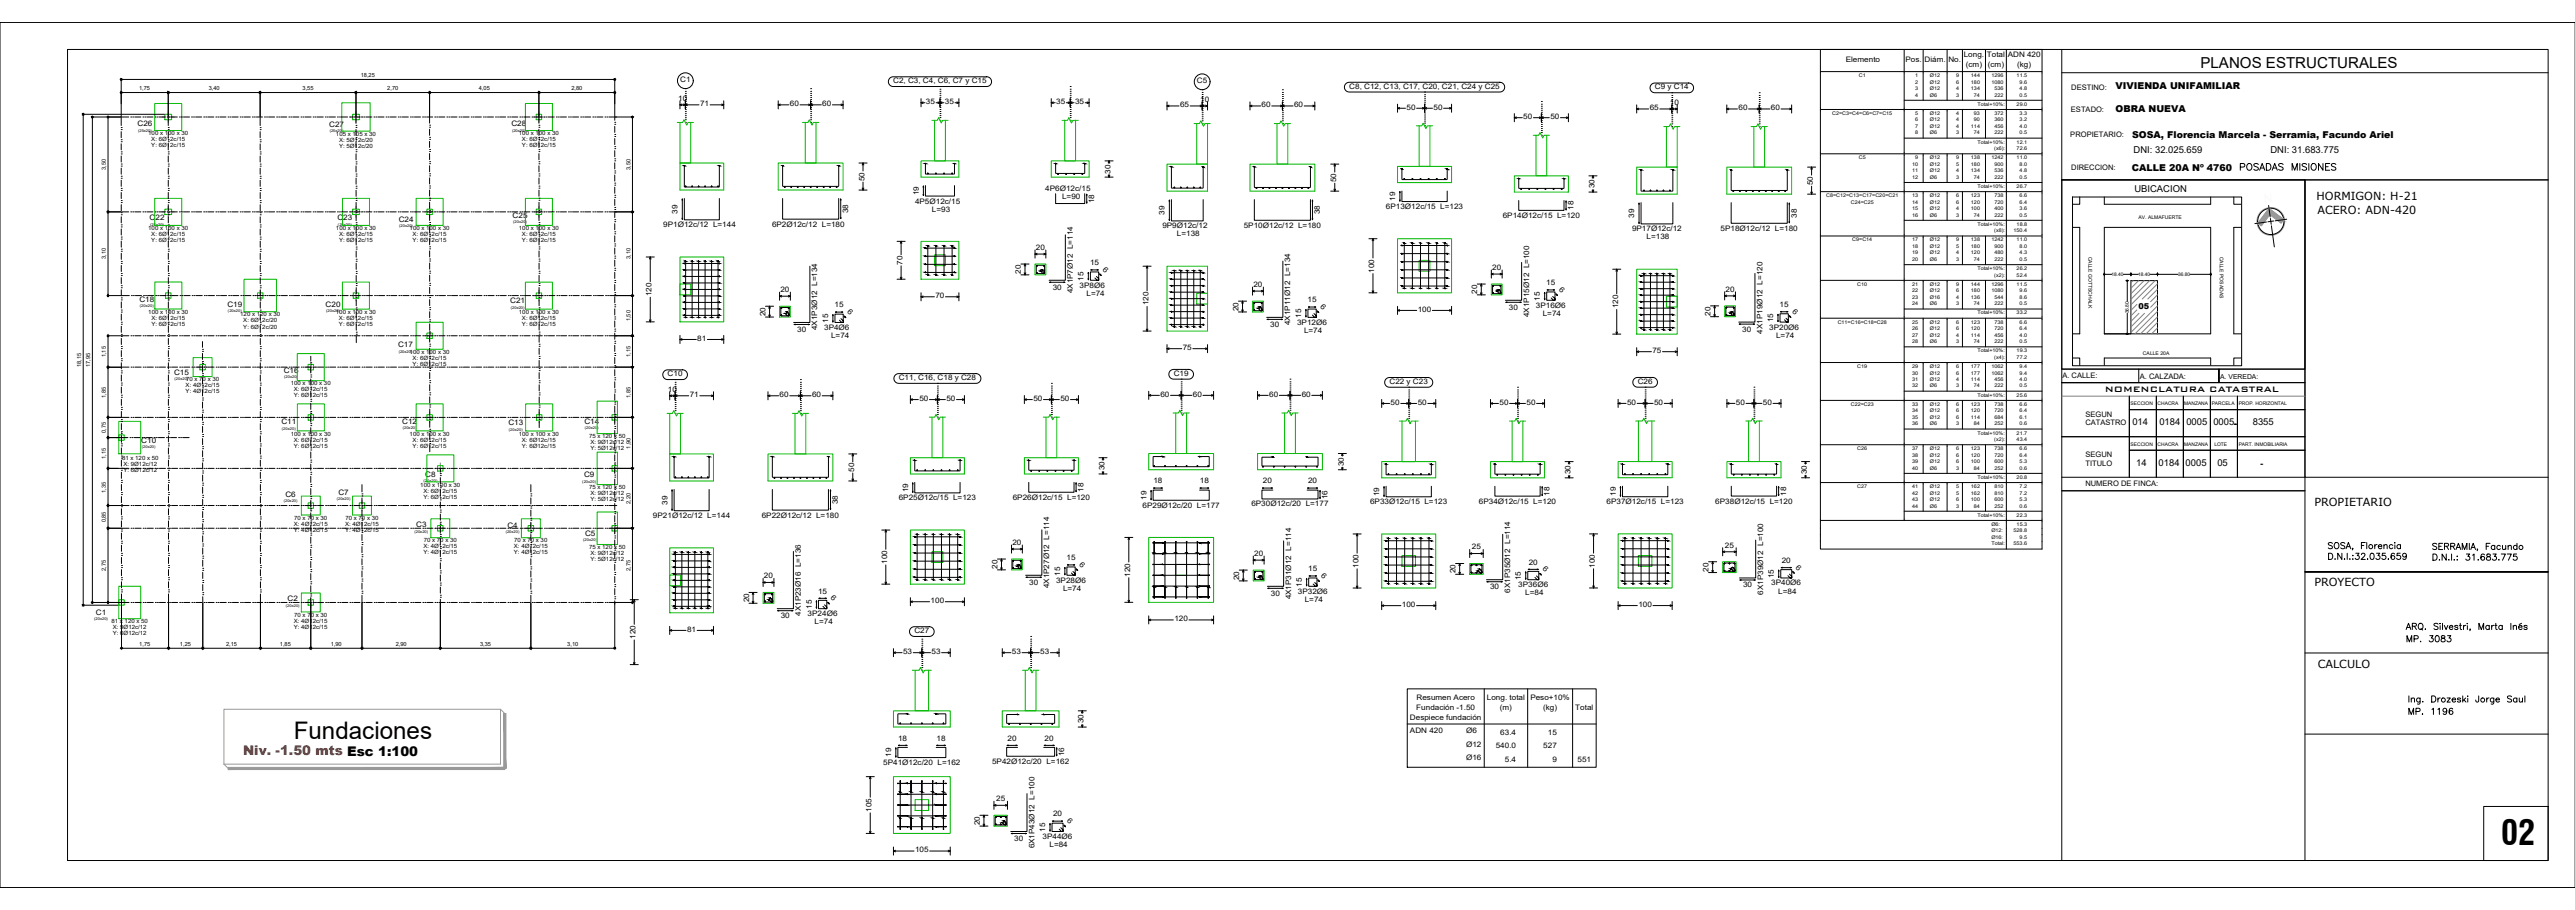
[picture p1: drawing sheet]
<svg xmlns="http://www.w3.org/2000/svg" width="906mm" height="320mm" viewBox="0 0 906 320" stroke-linecap="round" stroke-linejoin="round" font-family="sans-serif">
<defs><g id="words">
<text font-size="12" x="879.9" y="297">02</text>
<text font-size="8.5" x="103.4" y="259.9">Fundaciones</text>
<g font-size="5.7">
<text x="787" y="61">POSADAS MISIONES</text>
<text x="846.3" y="252.6">MP. 1196</text>
</g>
<g font-size="5.3">
<text x="774.2" y="23.9">PLANOS ESTRUCTURALES</text>
<text x="845.6" y="226.8">MP. 3083</text>
</g>
<text font-size="4.7" fill="#f00" x="85.6" y="265.5">Niv. -1.50 mts Esc 1:100</text>
<g font-size="3.9">
<text x="815" y="70.3">HORMIGON: H-21</text>
<text x="815.4" y="75.1">ACERO: ADN-420</text>
<text x="814.2" y="177.9">PROPIETARIO</text>
<text x="814.2" y="206.1">PROYECTO</text>
<text x="815.4" y="235">CALCULO</text>
</g>
<g font-size="3.7">
<text x="740.5" y="137.7">NOMENCLATURA CATASTRAL</text>
<text x="795.2" y="164.1">-</text>
</g>
<g font-size="3.3">
<text x="744.3" y="31.5">VIVIENDA UNIFAMILIAR</text>
<text x="744.3" y="39.5">OBRA NUEVA</text>
<text x="750.1" y="48.7">SOSA, Florencia Marcela - Serramia, Facundo Ariel</text>
<text x="750.7" y="53.9">DNI: 32.025.659</text>
<text x="798.8" y="53.9">DNI: 31.683.775</text>
<text x="750" y="60">CALLE 20A Nº 4760</text>
<text x="750.9" y="67.7">UBICACION</text>
<text x="750.2" y="149.5">014</text>
<text x="759.7" y="149.5">0184</text>
<text x="769.2" y="149.5">0005</text>
<text x="778.7" y="149.5">0005--</text>
<text x="792.6" y="149.5">8355</text>
<text x="751.6" y="163.7">14</text>
<text x="759.4" y="163.7">0184</text>
<text x="769" y="163.7">0005</text>
<text x="780.1" y="163.7">05</text>
</g>
<text font-size="2.8" x="752.3" y="108.8">05</text>
<g font-size="2.7">
<text x="649.4" y="21.8">Elemento</text>
<text x="670.4" y="21.8">Pos.</text>
<text x="677.1" y="21.8">Diám.</text>
<text x="685.5" y="21.8">No.</text>
<text x="690.9" y="20">Long.</text>
<text x="691.6" y="23.5">(cm)</text>
<text x="699" y="20">Total</text>
<text x="699.4" y="23.5">(cm)</text>
<text x="706.4" y="20">ADN 420</text>
<text x="709.7" y="23.5">(kg)</text>
<text x="239.3" y="28.9">C1</text>
<text x="314.3" y="29.2">C2, C3, C4, C6, C7 y C15</text>
<text x="421.1" y="29.2">C5</text>
<text x="238.6" y="35.4">10</text>
<text x="422.3" y="35.8">10</text>
<text x="474.7" y="31.1">C8, C12, C13, C17, C20, C21, C24 y C25</text>
<text x="582.2" y="31.4">C9 y C14</text>
<text x="728.7" y="31.7">DESTINO:</text>
<text x="246.3" y="37.3">71</text>
<text x="277.9" y="37.3">60</text>
<text x="289.3" y="37.3">60</text>
<text x="325.8" y="36.6">35</text>
<text x="332.4" y="36.6">35</text>
<text x="371.6" y="36.6">35</text>
<text x="378.2" y="36.6">35</text>
<text x="415.2" y="37.7">65</text>
<text x="443.9" y="37.7">60</text>
<text x="455.3" y="37.7">60</text>
<text x="494.8" y="38.5">50</text>
<text x="504.3" y="38.5">50</text>
<text x="535.9" y="41.9">50</text>
<text x="545.4" y="41.9">50</text>
<text x="580.4" y="38.8">65</text>
<text x="587.5" y="36.9">10</text>
<text x="611.6" y="38.8">60</text>
<text x="623" y="38.8">60</text>
<text x="728.6" y="39.3">ESTADO:</text>
<text x="48.4" y="44.5">C26</text>
<text x="115.8" y="44.7">C27</text>
<text x="179.9" y="44.4">C28</text>
<text x="728.4" y="48">PROPIETARIO:</text>
<text x="728.7" y="59.7">DIRECCION:</text>
<text x="304.1" y="63.7" transform="rotate(-90 304.1 63.7)">50</text>
<text x="390.7" y="61" transform="rotate(-90 390.7 61)">30</text>
<text x="470.1" y="64.1" transform="rotate(-90 470.1 64.1)">50</text>
<text x="637.8" y="65.1" transform="rotate(-90 637.8 65.1)">50</text>
<text x="321.9" y="71.6">4P5Ø12c/15</text>
<text x="323.2" y="68.7" transform="rotate(-90 323.2 68.7)">19</text>
<text x="367.7" y="67.1">4P6Ø12c/15</text>
<text x="373.7" y="69.9">L=90</text>
<text x="384.9" y="71.4" transform="rotate(-90 384.9 71.4)">18</text>
<text x="490.8" y="70.6" transform="rotate(-90 490.8 70.6)">19</text>
<text x="560.9" y="66.3" transform="rotate(-90 560.9 66.3)">30</text>
<text x="52.7" y="77.4">C22</text>
<text x="118.7" y="77.4">C23</text>
<text x="180.4" y="76.6">C25</text>
<text x="238.4" y="75.1" transform="rotate(-90 238.4 75.1)">39</text>
<text x="298.4" y="75" transform="rotate(-90 298.4 75)">38</text>
<text x="327.9" y="74.4">L=93</text>
<text x="409.7" y="75.5" transform="rotate(-90 409.7 75.5)">39</text>
<text x="464.4" y="75.4" transform="rotate(-90 464.4 75.4)">38</text>
<text x="487.6" y="73.5">6P13Ø12c/15 L=123</text>
<text x="528.7" y="76.6">6P14Ø12c/15 L=120</text>
<text x="553.6" y="73.8" transform="rotate(-90 553.6 73.8)">18</text>
<text x="575" y="76.6" transform="rotate(-90 575 76.6)">39</text>
<text x="632.1" y="76.5" transform="rotate(-90 632.1 76.5)">38</text>
<text x="140.3" y="78.1">C24</text>
<text x="233.3" y="79.9">9P1Ø12c/12 L=144</text>
<text x="271.6" y="79.7">6P2Ø12c/12 L=180</text>
<text x="408.9" y="80.3">9P9Ø12c/12</text>
<text x="414.1" y="83.1">L=138</text>
<text x="437.6" y="80.1">5P10Ø12c/12 L=180</text>
<text x="574.2" y="81.3">9P17Ø12c/12</text>
<text x="605.3" y="81.1">5P18Ø12c/12 L=180</text>
<text x="364.4" y="87.9">20</text>
<text x="579.3" y="84.2">L=138</text>
<text x="317.5" y="93.1" transform="rotate(-90 317.5 93.1)">70</text>
<text x="383.5" y="93.2">15</text>
<text x="387.8" y="94.9" transform="rotate(45 387.8 94.9)">6</text>
<text x="483.5" y="95.8" transform="rotate(-90 483.5 95.8)">100</text>
<text x="525" y="94.9">20</text>
<text x="359.2" y="96.3" transform="rotate(-90 359.2 96.3)">20</text>
<text x="370.4" y="101.9">30</text>
<text x="379.8" y="101.2">3P8Ø6</text>
<text x="381.2" y="98.7" transform="rotate(-90 381.2 98.7)">15</text>
<text x="441" y="100.9">20</text>
<text x="544" y="100.3">15</text>
<text x="548.3" y="101.9" transform="rotate(45 548.3 101.9)">6</text>
<text x="49" y="106.1">C18</text>
<text x="80" y="107.9">C19</text>
<text x="114.6" y="107.9">C20</text>
<text x="179.5" y="106.6">C21</text>
<text x="229.2" y="104.2" transform="rotate(-90 229.2 104.2)">120</text>
<text x="274.6" y="102.7">20</text>
<text x="329.1" y="104.8">70</text>
<text x="377.4" y="103.2" transform="rotate(-90 377.4 103.2)">4X1P7Ø12 L=114</text>
<text x="382.3" y="104">L=74</text>
<text x="404" y="107.4" transform="rotate(-90 404 107.4)">120</text>
<text x="460" y="106.3">15</text>
<text x="464.3" y="107.9" transform="rotate(45 464.3 107.9)">6</text>
<text x="519.7" y="103.4" transform="rotate(-90 519.7 103.4)">20</text>
<text x="541.8" y="105.7" transform="rotate(-90 541.8 105.7)">15</text>
<text x="607.1" y="102.6">20</text>
<text x="626.1" y="108">15</text>
<text x="269.3" y="111.2" transform="rotate(-90 269.3 111.2)">20</text>
<text x="291.4" y="113.5" transform="rotate(-90 291.4 113.5)">15</text>
<text x="293.6" y="108.1">15</text>
<text x="297.9" y="109.7" transform="rotate(45 297.9 109.7)">6</text>
<text x="435.7" y="109.4" transform="rotate(-90 435.7 109.4)">20</text>
<text x="457.8" y="111.7" transform="rotate(-90 457.8 111.7)">15</text>
<text x="498.8" y="109.6">100</text>
<text x="530.9" y="108.9">30</text>
<text x="538" y="111.5" transform="rotate(-90 538 111.5)">4X1P15Ø12 L=100</text>
<text x="540.4" y="108.2">3P16Ø6</text>
<text x="542.8" y="111">L=74</text>
<text x="569.3" y="108.5" transform="rotate(-90 569.3 108.5)">120</text>
<text x="601.8" y="111.1" transform="rotate(-90 601.8 111.1)">20</text>
<text x="623.9" y="113.4" transform="rotate(-90 623.9 113.4)">15</text>
<text x="630.4" y="109.6" transform="rotate(45 630.4 109.6)">6</text>
<text x="245.3" y="119.8">81</text>
<text x="280.5" y="116.7">30</text>
<text x="287.5" y="116.1" transform="rotate(-90 287.5 116.1)">4X1P3Ø12 L=134</text>
<text x="290" y="116">3P4Ø6</text>
<text x="292.4" y="118.8">L=74</text>
<text x="446.9" y="114.9">30</text>
<text x="454" y="114.3" transform="rotate(-90 454 114.3)">4X1P11Ø12 L=134</text>
<text x="456.4" y="114.2">3P12Ø6</text>
<text x="458.8" y="117.1">L=74</text>
<text x="613" y="116.6">30</text>
<text x="620" y="117.3" transform="rotate(-90 620 117.3)">4X1P19Ø12 L=120</text>
<text x="622.4" y="115.9">3P20Ø6</text>
<text x="624.9" y="118.7">L=74</text>
<text x="140.1" y="122.1">C17</text>
<text x="416.1" y="123.1">75</text>
<text x="581.4" y="124.1">75</text>
<text x="61.2" y="131.9">C15</text>
<text x="99.8" y="131">C16</text>
<text x="234.9" y="132.2">C10</text>
<text x="235" y="137.7">10</text>
<text x="316.2" y="133.6">C11, C16, C18 y C28</text>
<text x="412.9" y="132.1">C19</text>
<text x="488.9" y="134.9">C22 y C23</text>
<text x="576.2" y="134.9">C26</text>
<text x="725.6" y="133">A. CALLE:</text>
<text x="752.8" y="133.3">A. CALZADA:</text>
<text x="242.7" y="139.6">71</text>
<text x="274.3" y="139.6">60</text>
<text x="285.7" y="139.6">60</text>
<text x="323.4" y="141">50</text>
<text x="333" y="141">50</text>
<text x="363.6" y="141">50</text>
<text x="373.1" y="141">50</text>
<text x="408.3" y="139.5">60</text>
<text x="419.7" y="139.5">60</text>
<text x="446.5" y="139.5">60</text>
<text x="458" y="139.5">60</text>
<text x="489.3" y="142.3">50</text>
<text x="498.8" y="142.3">50</text>
<text x="527.5" y="142.3">50</text>
<text x="537.1" y="142.3">50</text>
<text x="572.4" y="142.3">50</text>
<text x="581.9" y="142.3">50</text>
<text x="610.7" y="142.3">50</text>
<text x="620.2" y="142.3">50</text>
<text x="99" y="149.2">C11</text>
<text x="141.5" y="149">C12</text>
<text x="178.9" y="149.6">C13</text>
<text x="205.6" y="149">C14</text>
<text x="733.7" y="149.6">CATASTRO</text>
<text x="733.7" y="146.5">SEGUN</text>
<text x="49.7" y="155.8">C10</text>
<text x="733.7" y="160.8">SEGUN</text>
<text x="149.6" y="167.6">C8</text>
<text x="205.5" y="167.8">C9</text>
<text x="300.5" y="166" transform="rotate(-90 300.5 166)">50</text>
<text x="388.5" y="165.4" transform="rotate(-90 388.5 165.4)">30</text>
<text x="472.7" y="163.9" transform="rotate(-90 472.7 163.9)">30</text>
<text x="552.5" y="166.8" transform="rotate(-90 552.5 166.8)">30</text>
<text x="635.7" y="166.7" transform="rotate(-90 635.7 166.7)">30</text>
<text x="733.7" y="163.8">TITULO</text>
<text x="119.1" y="173.9">C7</text>
<text x="319.5" y="173.1" transform="rotate(-90 319.5 173.1)">19</text>
<text x="381.2" y="172.9" transform="rotate(-90 381.2 172.9)">18</text>
<text x="405.8" y="170">18</text>
<text x="422.1" y="170">18</text>
<text x="444.3" y="170">20</text>
<text x="460.2" y="170">20</text>
<text x="733.7" y="171">NUMERO DE FINCA:</text>
<text x="100.4" y="174.8">C6</text>
<text x="234.8" y="177.4" transform="rotate(-90 234.8 177.4)">39</text>
<text x="294.8" y="177.3" transform="rotate(-90 294.8 177.3)">38</text>
<text x="316.2" y="175.9">6P25Ø12c/15 L=123</text>
<text x="356.3" y="175.7">6P26Ø12c/15 L=120</text>
<text x="402" y="178.5">6P29Ø12c/20 L=177</text>
<text x="403.3" y="175.7" transform="rotate(-90 403.3 175.7)">19</text>
<text x="440.2" y="178.1">6P30Ø12c/20 L=177</text>
<text x="467" y="175.5" transform="rotate(-90 467 175.5)">16</text>
<text x="482" y="177.3">6P33Ø12c/15 L=123</text>
<text x="485.3" y="174.4" transform="rotate(-90 485.3 174.4)">19</text>
<text x="520.3" y="177.1">6P34Ø12c/15 L=120</text>
<text x="545.2" y="174.3" transform="rotate(-90 545.2 174.3)">18</text>
<text x="565.2" y="177.3">6P37Ø12c/15 L=123</text>
<text x="568.5" y="174.4" transform="rotate(-90 568.5 174.4)">19</text>
<text x="603.5" y="177">6P38Ø12c/15 L=120</text>
<text x="628.4" y="174.3" transform="rotate(-90 628.4 174.3)">18</text>
<text x="146.4" y="185.4">C3</text>
<text x="178.5" y="185.5">C4</text>
<text x="229.7" y="182.2">9P21Ø12c/12 L=144</text>
<text x="268" y="182">6P22Ø12c/12 L=180</text>
<text x="205.8" y="188.5">C5</text>
<text x="356.2" y="191.6">20</text>
<text x="375.2" y="197">15</text>
<text x="441.2" y="195.5">20</text>
<text x="517.8" y="193.2">25</text>
<text x="606.8" y="192.6">25</text>
<text x="626.8" y="197.9">20</text>
<text x="268.8" y="203.4">20</text>
<text x="312.1" y="198.3" transform="rotate(-90 312.1 198.3)">100</text>
<text x="350.9" y="200.1" transform="rotate(-90 350.9 200.1)">20</text>
<text x="373" y="202.4" transform="rotate(-90 373 202.4)">15</text>
<text x="379.5" y="198.6" transform="rotate(45 379.5 198.6)">6</text>
<text x="397.6" y="202.8" transform="rotate(-90 397.6 202.8)">120</text>
<text x="436" y="204" transform="rotate(-90 436 204)">20</text>
<text x="460.3" y="200.9">15</text>
<text x="464.6" y="202.5" transform="rotate(45 464.6 202.5)">6</text>
<text x="477.9" y="199.7" transform="rotate(-90 477.9 199.7)">100</text>
<text x="512.1" y="201.6" transform="rotate(-90 512.1 201.6)">20</text>
<text x="535.1" y="204" transform="rotate(-90 535.1 204)">15</text>
<text x="537.8" y="198.5">20</text>
<text x="542.6" y="200.2" transform="rotate(45 542.6 200.2)">6</text>
<text x="561.1" y="199.6" transform="rotate(-90 561.1 199.6)">100</text>
<text x="601.1" y="201" transform="rotate(-90 601.1 201)">20</text>
<text x="624.1" y="203.4" transform="rotate(-90 624.1 203.4)">15</text>
<text x="631.6" y="199.5" transform="rotate(45 631.6 199.5)">6</text>
<text x="287.8" y="208.7">15</text>
<text x="362.1" y="205.6">30</text>
<text x="369.2" y="206.9" transform="rotate(-90 369.2 206.9)">4X1P27Ø12 L=114</text>
<text x="371.5" y="204.9">3P28Ø6</text>
<text x="374" y="207.7">L=74</text>
<text x="447.1" y="209.5">30</text>
<text x="456.6" y="208.8">3P32Ø6</text>
<text x="458" y="206.3" transform="rotate(-90 458 206.3)">15</text>
<text x="524.2" y="207.2">30</text>
<text x="531.3" y="208.5" transform="rotate(-90 531.3 208.5)">6X1P35Ø12 L=114</text>
<text x="534.2" y="206.5">3P36Ø6</text>
<text x="536.6" y="209.3">L=84</text>
<text x="613.2" y="206.5">30</text>
<text x="620.3" y="209.2" transform="rotate(-90 620.3 209.2)">6X1P39Ø12 L=100</text>
<text x="623.2" y="205.8">3P40Ø6</text>
<text x="625.6" y="208.7">L=84</text>
<text x="101.2" y="211.4">C2</text>
<text x="263.5" y="211.8" transform="rotate(-90 263.5 211.8)">20</text>
<text x="285.6" y="214.1" transform="rotate(-90 285.6 214.1)">15</text>
<text x="292.1" y="210.3" transform="rotate(45 292.1 210.3)">6</text>
<text x="327.4" y="212.1">100</text>
<text x="454.2" y="210.8" transform="rotate(-90 454.2 210.8)">4X1P31Ø12 L=114</text>
<text x="459.1" y="211.6">L=74</text>
<text x="493.2" y="213.4">100</text>
<text x="576.4" y="213.4">100</text>
<text x="33.7" y="216.1">C1</text>
<text x="274.7" y="217.3">30</text>
<text x="281.7" y="216.6" transform="rotate(-90 281.7 216.6)">4X1P23Ø16 L=136</text>
<text x="284.2" y="216.6">3P24Ø6</text>
<text x="286.6" y="219.5">L=74</text>
<text x="413.2" y="218.5">120</text>
<text x="223.6" y="224.7" transform="rotate(-90 223.6 224.7)">120</text>
<text x="241.7" y="222.1">81</text>
<text x="321.7" y="222.5">C27</text>
<text x="317.7" y="230">53</text>
<text x="327.7" y="230">53</text>
<text x="356" y="230">53</text>
<text x="366" y="230">53</text>
<text x="498.3" y="249.7">Fundación -1.50</text>
<text x="498.4" y="246.2">Resumen Acero</text>
<text x="523.1" y="246.2">Long. total</text>
<text x="527.7" y="249.7">(m)</text>
<text x="538.4" y="246.2">Peso+10%</text>
<text x="542.9" y="249.7">(kg)</text>
<text x="554.2" y="249.7">Total</text>
<text x="381.2" y="254.4" transform="rotate(-90 381.2 254.4)">30</text>
<text x="496.1" y="253.3">Despiece fundación</text>
<text x="496.1" y="257.9">ADN 420</text>
<text x="515.8" y="257.9">Ø6</text>
<text x="316" y="260.4">18</text>
<text x="329.5" y="260.4">18</text>
<text x="354.5" y="260.4">20</text>
<text x="367.5" y="260.4">20</text>
<text x="515.8" y="262.7">Ø12</text>
<text x="526.2" y="263.1">540.0</text>
<text x="527.8" y="258.4">63.4</text>
<text x="543" y="263.1">527</text>
<text x="544.6" y="258.4">15</text>
<text x="310.7" y="269">5P41Ø12c/20 L=162</text>
<text x="313.5" y="266.2" transform="rotate(-90 313.5 266.2)">19</text>
<text x="349" y="268.5">5P42Ø12c/20 L=162</text>
<text x="374.4" y="266" transform="rotate(-90 374.4 266)">16</text>
<text x="515.8" y="267.4">Ø16</text>
<text x="529.4" y="267.9">5.4</text>
<text x="546.2" y="267.9">9</text>
<text x="555" y="267.9">551</text>
<text x="350.5" y="281.7">25</text>
<text x="306.6" y="285.5" transform="rotate(-90 306.6 285.5)">105</text>
<text x="370.5" y="287.1">20</text>
<text x="344.7" y="290.2" transform="rotate(-90 344.7 290.2)">20</text>
<text x="367.7" y="292.5" transform="rotate(-90 367.7 292.5)">15</text>
<text x="375.2" y="288.7" transform="rotate(45 375.2 288.7)">6</text>
<text x="321.9" y="299.7">105</text>
<text x="356.9" y="295.7">30</text>
<text x="363.9" y="298.3" transform="rotate(-90 363.9 298.3)">6X1P43Ø12 L=100</text>
<text x="366.8" y="295">3P44Ø6</text>
<text x="369.2" y="297.8">L=84</text>
</g>
<text font-size="2.4" x="781.1" y="133.3">A. VEREDA:</text>
<g font-size="2">
<text x="126.9" y="27.2">18,25</text>
<text x="48.9" y="31.8">1,75</text>
<text x="73.4" y="31.8">3,40</text>
<text x="106.4" y="31.8">3,55</text>
<text x="136.3" y="31.8">2,70</text>
<text x="168.5" y="31.8">4,05</text>
<text x="201" y="31.8">2,80</text>
<text x="52.2" y="47.5">100 x 100 x 30</text>
<text x="118.2" y="47.8">105 x 105 x 30</text>
<text x="182.6" y="47.5">100 x 100 x 30</text>
<text x="53.2" y="49.6">X: 6Ø12c/15</text>
<text x="53.2" y="51.8">Y: 6Ø12c/15</text>
<text x="119.3" y="49.9">X: 5Ø12c/20</text>
<text x="119.3" y="52">Y: 5Ø12c/20</text>
<text x="183.6" y="49.6">X: 6Ø12c/15</text>
<text x="183.6" y="51.8">Y: 6Ø12c/15</text>
<text x="37.2" y="59.7" transform="rotate(-90 37.2 59.7)">3,50</text>
<text x="221.8" y="59.7" transform="rotate(-90 221.8 59.7)">3,50</text>
<text x="52.2" y="80.9">100 x 100 x 30</text>
<text x="53.2" y="83">X: 6Ø12c/15</text>
<text x="118.2" y="80.9">100 x 100 x 30</text>
<text x="119.3" y="83">X: 6Ø12c/15</text>
<text x="144.1" y="80.9">100 x 100 x 30</text>
<text x="145.2" y="83">X: 6Ø12c/15</text>
<text x="182.6" y="80.9">100 x 100 x 30</text>
<text x="183.6" y="83">X: 6Ø12c/15</text>
<text x="53.2" y="85.1">Y: 6Ø12c/15</text>
<text x="119.3" y="85.1">Y: 6Ø12c/15</text>
<text x="145.2" y="85.1">Y: 6Ø12c/15</text>
<text x="183.6" y="85.1">Y: 6Ø12c/15</text>
<text x="37.2" y="91.1" transform="rotate(-90 37.2 91.1)">3,10</text>
<text x="221.8" y="91.1" transform="rotate(-90 221.8 91.1)">3,10</text>
<text x="52.2" y="110.3">100 x 100 x 30</text>
<text x="53.3" y="112.4">X: 6Ø12c/15</text>
<text x="84.5" y="111.2">120 x 120 x 30</text>
<text x="85.6" y="113.4">X: 6Ø12c/20</text>
<text x="118.2" y="110.3">100 x 100 x 30</text>
<text x="119.3" y="112.5">X: 6Ø12c/15</text>
<text x="182.6" y="110.3">100 x 100 x 30</text>
<text x="183.6" y="112.5">X: 6Ø12c/15</text>
<text x="221.8" y="113" transform="rotate(-90 221.8 113)">1,50</text>
<text x="53.3" y="114.6">Y: 6Ø12c/15</text>
<text x="85.6" y="115.5">Y: 6Ø12c/20</text>
<text x="119.3" y="114.6">Y: 6Ø12c/15</text>
<text x="183.6" y="114.6">Y: 6Ø12c/15</text>
<text x="37.2" y="125.6" transform="rotate(-90 37.2 125.6)">1,15</text>
<text x="144.1" y="124.4">100 x 100 x 30</text>
<text x="221.8" y="125.6" transform="rotate(-90 221.8 125.6)">1,15</text>
<text x="28.5" y="129" transform="rotate(-90 28.5 129)">18,15</text>
<text x="31.7" y="129" transform="rotate(-90 31.7 129)">17,95</text>
<text x="145.2" y="126.6">X: 6Ø12c/15</text>
<text x="145.2" y="128.7">Y: 6Ø12c/15</text>
<text x="65.3" y="136.2">X: 4Ø12c/15</text>
<text x="65.4" y="134">70 x 70 x 30</text>
<text x="102.3" y="135.5">100 x 100 x 30</text>
<text x="103.4" y="137.6">X: 6Ø12c/15</text>
<text x="37.2" y="139.9" transform="rotate(-90 37.2 139.9)">1,85</text>
<text x="65.3" y="138.3">Y: 4Ø12c/15</text>
<text x="103.4" y="139.7">Y: 6Ø12c/15</text>
<text x="221.8" y="139.9" transform="rotate(-90 221.8 139.9)">1,85</text>
<text x="37.2" y="152.3" transform="rotate(-90 37.2 152.3)">0,75</text>
<text x="102.3" y="153.1">100 x 100 x 30</text>
<text x="103.4" y="155.3">X: 6Ø12c/15</text>
<text x="144.1" y="153.1">100 x 100 x 30</text>
<text x="145.2" y="155.3">X: 6Ø12c/15</text>
<text x="182.6" y="153.2">100 x 100 x 30</text>
<text x="183.6" y="155.3">X: 6Ø12c/15</text>
<text x="207.2" y="154.1">75 x 120 x 50</text>
<text x="37.2" y="161.3" transform="rotate(-90 37.2 161.3)">1,15</text>
<text x="42.9" y="161.8">81 x 120 x 50</text>
<text x="103.4" y="157.4">Y: 6Ø12c/15</text>
<text x="145.2" y="157.4">Y: 6Ø12c/15</text>
<text x="183.6" y="157.4">Y: 6Ø12c/15</text>
<text x="207.7" y="156.2">X: 9Ø12c/12</text>
<text x="207.7" y="158.4">Y: 5Ø12c/12</text>
<text x="221.8" y="157.7" transform="rotate(-90 221.8 157.7)">1,90</text>
<text x="43.4" y="163.9">X: 9Ø12c/12</text>
<text x="43.4" y="166.1">Y: 6Ø12c/12</text>
<text x="37.2" y="173.2" transform="rotate(-90 37.2 173.2)">1,35</text>
<text x="147.9" y="171.1">100 x 100 x 30</text>
<text x="148.9" y="173.2">X: 6Ø12c/15</text>
<text x="207.2" y="172">75 x 120 x 50</text>
<text x="148.9" y="175.3">Y: 6Ø12c/15</text>
<text x="207.7" y="174.2">X: 9Ø12c/12</text>
<text x="207.7" y="176.3">Y: 5Ø12c/12</text>
<text x="221.8" y="177.1" transform="rotate(-90 221.8 177.1)">2,20</text>
<text x="37.2" y="183.7" transform="rotate(-90 37.2 183.7)">0,85</text>
<text x="103.4" y="184.8">X: 4Ø12c/15</text>
<text x="103.5" y="182.7">70 x 70 x 30</text>
<text x="121.4" y="184.8">X: 4Ø12c/15</text>
<text x="121.5" y="182.7">70 x 70 x 30</text>
<text x="103.4" y="187">Y: 4Ø12c/15</text>
<text x="121.4" y="187">Y: 4Ø12c/15</text>
<text x="149.1" y="190.7">70 x 70 x 30</text>
<text x="180.9" y="190.7">70 x 70 x 30</text>
<text x="148.9" y="192.8">X: 4Ø12c/15</text>
<text x="148.9" y="195">Y: 4Ø12c/15</text>
<text x="180.8" y="192.8">X: 4Ø12c/15</text>
<text x="180.8" y="195">Y: 4Ø12c/15</text>
<text x="207.2" y="193.1">75 x 120 x 50</text>
<text x="207.7" y="195.2">X: 9Ø12c/12</text>
<text x="207.7" y="197.4">Y: 5Ø12c/12</text>
<text x="37.2" y="200.7" transform="rotate(-90 37.2 200.7)">2,75</text>
<text x="221.8" y="200.7" transform="rotate(-90 221.8 200.7)">2,75</text>
<text x="39.2" y="219.2">81 x 120 x 50</text>
<text x="39.7" y="221.3">X: 9Ø12c/12</text>
<text x="103.4" y="219">X: 4Ø12c/15</text>
<text x="103.4" y="221.1">Y: 4Ø12c/15</text>
<text x="103.5" y="216.9">70 x 70 x 30</text>
<text x="39.7" y="223.4">Y: 6Ø12c/12</text>
<text x="49" y="227.2">1,75</text>
<text x="63.3" y="227.2">1,25</text>
<text x="79.6" y="227.2">2,15</text>
<text x="98.5" y="227.2">1,85</text>
<text x="116.3" y="227.2">1,90</text>
<text x="139.2" y="227.2">2,90</text>
<text x="168.9" y="227.2">3,35</text>
<text x="199.6" y="227.2">3,10</text>
</g>
<g font-size="1.8">
<text x="654" y="27.1">C1</text>
<text x="673.8" y="27.1">1</text>
<text x="673.8" y="29.4">2</text>
<text x="679" y="27.1">Ø12</text>
<text x="679" y="29.4">Ø12</text>
<text x="688.3" y="27.1">9</text>
<text x="688.3" y="29.4">6</text>
<text x="693.4" y="27.1">144</text>
<text x="693.4" y="29.4">180</text>
<text x="700.6" y="27.1">1296</text>
<text x="700.6" y="29.4">1080</text>
<text x="709.5" y="27.1">11.5</text>
<text x="710.6" y="29.4">9.6</text>
<text x="673.8" y="31.7">3</text>
<text x="673.8" y="34">4</text>
<text x="679" y="31.7">Ø12</text>
<text x="679" y="34">Ø6</text>
<text x="688.3" y="31.7">4</text>
<text x="688.3" y="34">3</text>
<text x="693.4" y="31.7">134</text>
<text x="694.5" y="34">74</text>
<text x="701.7" y="31.7">536</text>
<text x="701.7" y="34">222</text>
<text x="710.6" y="31.7">4.8</text>
<text x="710.6" y="34">0.5</text>
<text x="644.6" y="40.4">C2=C3=C4=C6=C7=C15</text>
<text x="673.8" y="40.4">5</text>
<text x="679" y="40.4">Ø12</text>
<text x="688.3" y="40.4">4</text>
<text x="694.5" y="40.4">93</text>
<text x="695.7" y="37.2">Total+10%:</text>
<text x="701.7" y="40.4">372</text>
<text x="709.5" y="37.2">29.0</text>
<text x="710.6" y="40.4">3.3</text>
<text x="673.8" y="42.7">6</text>
<text x="673.8" y="45">7</text>
<text x="673.8" y="47.3">8</text>
<text x="679" y="42.7">Ø12</text>
<text x="679" y="45">Ø12</text>
<text x="679" y="47.3">Ø6</text>
<text x="688.3" y="42.7">4</text>
<text x="688.3" y="45">4</text>
<text x="688.3" y="47.3">3</text>
<text x="693.4" y="45">114</text>
<text x="694.5" y="42.7">90</text>
<text x="694.5" y="47.3">74</text>
<text x="701.7" y="42.7">360</text>
<text x="701.7" y="45">456</text>
<text x="701.7" y="47.3">222</text>
<text x="710.6" y="42.7">3.2</text>
<text x="710.6" y="45">4.0</text>
<text x="710.6" y="47.3">0.5</text>
<text x="695.7" y="50.5">Total+10%:</text>
<text x="701.6" y="52.8">(x6):</text>
<text x="709.5" y="50.5">12.1</text>
<text x="709.5" y="52.8">72.6</text>
<text x="654" y="56">C5</text>
<text x="672.7" y="58.3">10</text>
<text x="673.8" y="56">9</text>
<text x="679" y="56">Ø12</text>
<text x="679" y="58.3">Ø12</text>
<text x="688.3" y="56">9</text>
<text x="688.3" y="58.3">5</text>
<text x="693.4" y="56">138</text>
<text x="693.4" y="58.3">180</text>
<text x="700.6" y="56">1242</text>
<text x="701.7" y="58.3">900</text>
<text x="709.5" y="56">11.0</text>
<text x="710.6" y="58.3">8.0</text>
<text x="672.7" y="60.6">11</text>
<text x="672.7" y="62.9">12</text>
<text x="679" y="60.6">Ø12</text>
<text x="679" y="62.9">Ø6</text>
<text x="688.3" y="60.6">4</text>
<text x="688.3" y="62.9">3</text>
<text x="693.4" y="60.6">134</text>
<text x="694.5" y="62.9">74</text>
<text x="701.7" y="60.6">536</text>
<text x="701.7" y="62.9">222</text>
<text x="710.6" y="60.6">4.8</text>
<text x="710.6" y="62.9">0.5</text>
<text x="642.5" y="69.3">C8=C12=C13=C17=C20=C21</text>
<text x="651.1" y="71.6">C24=C25</text>
<text x="672.7" y="69.3">13</text>
<text x="672.7" y="71.6">14</text>
<text x="679" y="69.3">Ø12</text>
<text x="679" y="71.6">Ø12</text>
<text x="688.3" y="69.3">6</text>
<text x="688.3" y="71.6">6</text>
<text x="693.4" y="69.3">123</text>
<text x="693.4" y="71.6">120</text>
<text x="695.7" y="66.1">Total+10%:</text>
<text x="701.7" y="69.3">738</text>
<text x="701.7" y="71.6">720</text>
<text x="709.5" y="66.1">26.7</text>
<text x="710.6" y="69.3">6.6</text>
<text x="710.6" y="71.6">6.4</text>
<text x="672.7" y="73.9">15</text>
<text x="672.7" y="76.2">16</text>
<text x="679" y="73.9">Ø12</text>
<text x="679" y="76.2">Ø6</text>
<text x="688.3" y="73.9">4</text>
<text x="688.3" y="76.2">3</text>
<text x="693.4" y="73.9">100</text>
<text x="694.5" y="76.2">74</text>
<text x="701.7" y="73.9">400</text>
<text x="701.7" y="76.2">222</text>
<text x="710.6" y="73.9">3.6</text>
<text x="710.6" y="76.2">0.5</text>
<text x="752.4" y="76.9">AV. ALMAFUERTE</text>
<text x="695.7" y="79.4">Total+10%:</text>
<text x="701.6" y="81.7">(x8):</text>
<text x="708.4" y="81.7">150.4</text>
<text x="709.5" y="79.4">18.8</text>
<text x="651.7" y="84.9">C9=C14</text>
<text x="672.7" y="84.9">17</text>
<text x="672.7" y="87.2">18</text>
<text x="672.7" y="89.5">19</text>
<text x="679" y="84.9">Ø12</text>
<text x="679" y="87.2">Ø12</text>
<text x="679" y="89.5">Ø12</text>
<text x="688.3" y="84.9">9</text>
<text x="688.3" y="87.2">5</text>
<text x="688.3" y="89.5">4</text>
<text x="693.4" y="84.9">138</text>
<text x="693.4" y="87.2">180</text>
<text x="693.4" y="89.5">120</text>
<text x="700.6" y="84.9">1242</text>
<text x="701.7" y="87.2">900</text>
<text x="701.7" y="89.5">480</text>
<text x="709.5" y="84.9">11.0</text>
<text x="710.6" y="87.2">8.0</text>
<text x="710.6" y="89.5">4.3</text>
<text x="672.7" y="91.8">20</text>
<text x="679" y="91.8">Ø6</text>
<text x="688.3" y="91.8">3</text>
<text x="694.5" y="91.8">74</text>
<text x="695.7" y="95">Total+10%:</text>
<text x="701.7" y="91.8">222</text>
<text x="709.5" y="95">26.2</text>
<text x="710.6" y="91.8">0.5</text>
<text x="734.7" y="90.2" transform="rotate(90 734.7 90.2)">CALLE GOTTSCHALK</text>
<text x="781" y="90.2" transform="rotate(90 781 90.2)">CALLE POSADAS</text>
<text x="653.4" y="100.5">C10</text>
<text x="672.7" y="100.5">21</text>
<text x="679" y="100.5">Ø12</text>
<text x="688.3" y="100.5">9</text>
<text x="693.4" y="100.5">144</text>
<text x="700.6" y="100.5">1296</text>
<text x="701.6" y="97.3">(x2):</text>
<text x="709.5" y="97.3">52.4</text>
<text x="709.5" y="100.5">11.5</text>
<text x="672.7" y="102.8">22</text>
<text x="672.7" y="105.1">23</text>
<text x="672.7" y="107.4">24</text>
<text x="679" y="102.8">Ø12</text>
<text x="679" y="105.1">Ø16</text>
<text x="679" y="107.4">Ø6</text>
<text x="688.3" y="102.8">6</text>
<text x="688.3" y="105.1">4</text>
<text x="688.3" y="107.4">3</text>
<text x="693.4" y="102.8">180</text>
<text x="693.4" y="105.1">136</text>
<text x="694.5" y="107.4">74</text>
<text x="700.6" y="102.8">1080</text>
<text x="701.7" y="105.1">544</text>
<text x="701.7" y="107.4">222</text>
<text x="710.6" y="102.8">9.6</text>
<text x="710.6" y="105.1">8.6</text>
<text x="710.6" y="107.4">0.5</text>
<text x="646.5" y="113.8">C11=C16=C18=C28</text>
<text x="672.7" y="113.8">25</text>
<text x="679" y="113.8">Ø12</text>
<text x="688.3" y="113.8">6</text>
<text x="693.4" y="113.8">123</text>
<text x="695.7" y="110.6">Total+10%:</text>
<text x="701.7" y="113.8">738</text>
<text x="709.5" y="110.6">33.2</text>
<text x="710.6" y="113.8">6.6</text>
<text x="672.7" y="116.1">26</text>
<text x="672.7" y="118.4">27</text>
<text x="679" y="116.1">Ø12</text>
<text x="679" y="118.4">Ø12</text>
<text x="688.3" y="116.1">6</text>
<text x="688.3" y="118.4">4</text>
<text x="693.4" y="116.1">120</text>
<text x="693.4" y="118.4">114</text>
<text x="701.7" y="116.1">720</text>
<text x="701.7" y="118.4">456</text>
<text x="710.6" y="116.1">6.4</text>
<text x="710.6" y="118.4">4.0</text>
<text x="672.7" y="120.7">28</text>
<text x="679" y="120.7">Ø6</text>
<text x="688.3" y="120.7">3</text>
<text x="694.5" y="120.7">74</text>
<text x="695.7" y="123.9">Total+10%:</text>
<text x="701.7" y="120.7">222</text>
<text x="709.5" y="123.9">19.3</text>
<text x="710.6" y="120.7">0.5</text>
<text x="753.9" y="124.8">CALLE 20A</text>
<text x="653.4" y="129.4">C19</text>
<text x="672.7" y="129.4">29</text>
<text x="672.7" y="131.7">30</text>
<text x="679" y="129.4">Ø12</text>
<text x="679" y="131.7">Ø12</text>
<text x="688.3" y="129.4">6</text>
<text x="688.3" y="131.7">6</text>
<text x="693.4" y="129.4">177</text>
<text x="693.4" y="131.7">177</text>
<text x="700.6" y="129.4">1062</text>
<text x="700.6" y="131.7">1062</text>
<text x="701.6" y="126.2">(x4):</text>
<text x="709.5" y="126.2">77.2</text>
<text x="710.6" y="129.4">9.4</text>
<text x="710.6" y="131.7">9.4</text>
<text x="672.7" y="134">31</text>
<text x="672.7" y="136.2">32</text>
<text x="679" y="134">Ø12</text>
<text x="679" y="136.2">Ø6</text>
<text x="688.3" y="134">4</text>
<text x="688.3" y="136.2">3</text>
<text x="693.4" y="134">114</text>
<text x="694.5" y="136.2">74</text>
<text x="701.7" y="134">456</text>
<text x="701.7" y="136.2">222</text>
<text x="710.6" y="134">4.0</text>
<text x="710.6" y="136.2">0.5</text>
<text x="651.1" y="142.7">C22=C23</text>
<text x="672.7" y="142.7">33</text>
<text x="679" y="142.7">Ø12</text>
<text x="688.3" y="142.7">6</text>
<text x="693.4" y="142.7">123</text>
<text x="695.7" y="139.5">Total+10%:</text>
<text x="701.7" y="142.7">738</text>
<text x="709.5" y="139.5">25.6</text>
<text x="710.6" y="142.7">6.6</text>
<text x="672.7" y="145">34</text>
<text x="672.7" y="147.3">35</text>
<text x="672.7" y="149.6">36</text>
<text x="679" y="145">Ø12</text>
<text x="679" y="147.3">Ø12</text>
<text x="679" y="149.6">Ø6</text>
<text x="688.3" y="145">6</text>
<text x="688.3" y="147.3">6</text>
<text x="688.3" y="149.6">3</text>
<text x="693.4" y="145">120</text>
<text x="693.4" y="147.3">114</text>
<text x="694.5" y="149.6">84</text>
<text x="701.7" y="145">720</text>
<text x="701.7" y="147.3">684</text>
<text x="701.7" y="149.6">252</text>
<text x="710.6" y="145">6.4</text>
<text x="710.6" y="147.3">6.1</text>
<text x="710.6" y="149.6">0.6</text>
<text x="695.7" y="152.8">Total+10%:</text>
<text x="701.6" y="155.1">(x2):</text>
<text x="709.5" y="152.8">21.7</text>
<text x="709.5" y="155.1">43.4</text>
<text x="653.4" y="158.3">C26</text>
<text x="672.7" y="158.3">37</text>
<text x="672.7" y="160.6">38</text>
<text x="679" y="158.3">Ø12</text>
<text x="679" y="160.6">Ø12</text>
<text x="688.3" y="158.3">6</text>
<text x="688.3" y="160.6">6</text>
<text x="693.4" y="158.3">123</text>
<text x="693.4" y="160.6">120</text>
<text x="701.7" y="158.3">738</text>
<text x="701.7" y="160.6">720</text>
<text x="710.6" y="158.3">6.6</text>
<text x="710.6" y="160.6">6.4</text>
<text x="672.7" y="162.9">39</text>
<text x="672.7" y="165.1">40</text>
<text x="679" y="162.9">Ø12</text>
<text x="679" y="165.1">Ø6</text>
<text x="688.3" y="162.9">6</text>
<text x="688.3" y="165.1">3</text>
<text x="693.4" y="162.9">100</text>
<text x="694.5" y="165.1">84</text>
<text x="701.7" y="162.9">600</text>
<text x="701.7" y="165.1">252</text>
<text x="710.6" y="162.9">5.3</text>
<text x="710.6" y="165.1">0.6</text>
<text x="653.4" y="171.6">C27</text>
<text x="672.7" y="171.6">41</text>
<text x="672.7" y="173.9">42</text>
<text x="679" y="171.6">Ø12</text>
<text x="679" y="173.9">Ø12</text>
<text x="688.3" y="171.6">5</text>
<text x="688.3" y="173.9">5</text>
<text x="693.4" y="171.6">162</text>
<text x="693.4" y="173.9">162</text>
<text x="695.7" y="168.4">Total+10%:</text>
<text x="701.7" y="171.6">810</text>
<text x="701.7" y="173.9">810</text>
<text x="709.5" y="168.4">20.8</text>
<text x="710.6" y="171.6">7.2</text>
<text x="710.6" y="173.9">7.2</text>
<text x="672.7" y="176.2">43</text>
<text x="672.7" y="178.5">44</text>
<text x="679" y="176.2">Ø12</text>
<text x="679" y="178.5">Ø6</text>
<text x="688.3" y="176.2">6</text>
<text x="688.3" y="178.5">3</text>
<text x="693.4" y="176.2">100</text>
<text x="694.5" y="178.5">84</text>
<text x="701.7" y="176.2">600</text>
<text x="701.7" y="178.5">252</text>
<text x="710.6" y="176.2">5.3</text>
<text x="710.6" y="178.5">0.6</text>
<text x="695.7" y="181.7">Total+10%:</text>
<text x="700.6" y="184.9">Ø6:</text>
<text x="709.5" y="181.7">22.3</text>
<text x="709.5" y="184.9">15.3</text>
<text x="700.6" y="187.2">Ø12:</text>
<text x="700.6" y="189.5">Ø16:</text>
<text x="700.6" y="191.8">Total:</text>
<text x="708.4" y="187.2">528.8</text>
<text x="708.4" y="191.8">553.6</text>
<text x="710.6" y="189.5">9.5</text>
</g>
<g font-size="1.7">
<text x="742.8" y="97.1">18.40</text>
<text x="752.2" y="97.1">18.40</text>
<text x="766.3" y="97.1">36.80</text>
<text x="749" y="110.2" transform="rotate(-90 749 110.2)">36.80</text>
<text x="749.6" y="142.5">SECCION</text>
<text x="759.1" y="142.5">CHACRA</text>
<text x="768.4" y="142.5">MANZANA</text>
<text x="778.1" y="142.5">PARCELA</text>
<text x="787.6" y="142.5">PROP. HORIZONTAL</text>
<text x="749.6" y="156.8">SECCION</text>
<text x="759.1" y="156.8">CHACRA</text>
<text x="768.4" y="156.8">MANZANA</text>
<text x="779.1" y="156.8">LOTE</text>
<text x="787.6" y="156.8">PART. INMOBILIARIA</text>
</g>
<g font-size="1.3">
<text x="48.6" y="46.4">(25x20)</text>
<text x="116" y="46.6">(25x20)</text>
<text x="180.1" y="46.3">(20x20)</text>
<text x="52.9" y="79.3">(25x20)</text>
<text x="118.9" y="79.3">(25x20)</text>
<text x="140.5" y="80">(20x20)</text>
<text x="180.6" y="78.5">(20x20)</text>
<text x="49.2" y="108">(20x20)</text>
<text x="80.2" y="109.8">(20x20)</text>
<text x="114.8" y="109.8">(20x20)</text>
<text x="179.7" y="108.5">(20x20)</text>
<text x="140.3" y="124">(20x20)</text>
<text x="61.4" y="133.8">(20x20)</text>
<text x="100" y="132.9">(20x20)</text>
<text x="99.2" y="151.1">(20x20)</text>
<text x="141.7" y="150.9">(20x20)</text>
<text x="179.1" y="151.5">(20x20)</text>
<text x="205.8" y="150.9">(20x20)</text>
<text x="49.9" y="157.7">(20x20)</text>
<text x="149" y="169.5">(20x20)</text>
<text x="204.9" y="169.7">(20x20)</text>
<text x="99.8" y="176.7">(20x20)</text>
<text x="118.5" y="175.8">(20x20)</text>
<text x="145.8" y="187.3">(20x20)</text>
<text x="177.9" y="187.4">(20x20)</text>
<text x="205.2" y="190.4">(20x20)</text>
<text x="100.6" y="213.3">(20x20)</text>
<text x="33.1" y="218.1">(20x20)</text>
</g>
</g></defs>
<!-- layer: RECUAD_LIMITES -->
<path d="M906 7.9h-906v304.2h906" fill="none" stroke="#000" stroke-width=".35"/>
<!-- layer: a Linea 03 -->
<path d="M23.8 17.4h872.7v285.2h-872.7zM725.4 17.4v285.2M725.4 25.6h171.1M725.4 63.2h85.5v66.6h-85.5zM725.4 63.2h171.1M896.5 167.8h-85.6v-104.6v239.4M873.8 283.6h22.7v19h-22.7z" fill="none" stroke="#000" stroke-width=".35"/>
<!-- layer: TABLAS -->
<g fill="none" stroke="#000" stroke-width=".35">
<path d="M640.5 17.4h77.9v175.7h-77.9zM669.9 17.4v165.6M676.6 17.4v17.9M685 17.4v17.9M690.4 17.4v17.9M698.5 17.4v17.9M705.9 17.4v175.7M640.5 25.2h77.9M640.5 38.5h77.9M669.9 35.3h48.5M676.6 38.5v10.1M685 38.5v10.1"/>
<path d="M690.4 38.5v10.1M698.5 38.5v10.1M640.5 54.1h77.9M669.9 48.6h48.5M676.6 54.1v10.1M685 54.1v10.1M690.4 54.1v10.1M698.5 54.1v10.1M640.5 67.4h77.9M669.9 64.2h48.5M669.9 77.5h48.5M676.6 67.4v10.1"/>
<path d="M685 67.4v10.1M690.4 67.4v10.1M698.5 67.4v10.1M640.5 83h77.9M640.5 98.6h77.9M669.9 93.1h48.5M676.6 83v10.1M676.6 98.6v10.1M685 83v10.1M685 98.6v10.1M690.4 83v10.1M690.4 98.6v10.1"/>
<path d="M698.5 83v10.1M698.5 98.6v10.1M640.5 111.9h77.9M669.9 108.7h48.5M676.6 111.9v10.1M685 111.9v10.1M690.4 111.9v10.1M698.5 111.9v10.1M640.5 127.5h77.9M669.9 122h48.5M669.9 137.5h48.5M676.6 127.5v10"/>
<path d="M685 127.5v10M690.4 127.5v10M698.5 127.5v10M640.5 140.8h77.9M640.5 156.4h77.9M669.9 150.9h48.5M676.6 140.8v10.1M676.6 156.4v10M685 140.8v10.1M685 156.4v10M690.4 140.8v10.1M690.4 156.4v10"/>
<path d="M698.5 140.8v10.1M698.5 156.4v10M640.5 169.7h77.9M669.9 166.4h48.5M669.9 179.8h48.5M676.6 169.7v10.1M685 169.7v10.1M690.4 169.7v10.1M698.5 169.7v10.1M640.5 183h77.9M495.1 242.2h66.5v27.6h-66.5zM495.1 254.6h66.5"/>
<path d="M522.2 242.2v27.6M537.5 242.2v27.6M553.3 242.2v27.6"/>
</g>
<!-- layer: CIM_GEOMETRIA -->
<g fill="none" stroke="#00b800" stroke-width=".35">
<path d="M238.3 43.1h1.9l.4-1 1 1.9 .5-.9h1.9M239.2 57.3h15.4v9.5h-15.4zM239.2 43.1v14.2h3.8v-14.2M273.8 57.3h22.8v9.5h-22.8zM282.4 43.1h1.9l.4-1 1 1.9 .5-.9h1.9M283.3 43.1v14.2h3.8v-14.2M324 56.6h13.4v5.7h-13.4zM327.8 42.3h1.9l.5-.9 1 1.9 .4-1h1.9M328.8 42.3v14.3h3.8v-14.3M369.9 56.6h13.3v5.7h-13.3zM373.7 42.3h1.9l.4-.9 1 1.9 .5-1h1.9M374.6 42.3v14.3h3.8v-14.3"/>
<path d="M410.6 57.7h14.2v9.5h-14.2zM420.1 43.4h1.9l.5-.9 .9 1.9 .5-1h1.9M421 43.4v14.3h3.8v-14.3M439.8 57.7h22.8v9.5h-22.8zM448.3 43.4h1.9l.5-.9 .9 1.9 .5-1h1.9M449.3 43.4v14.3h3.8v-14.3M491.7 58.5h19v5.7h-19zM498.3 44.2h1.9l.5-.9 1 1.9 .4-1h1.9M499.3 44.2v14.3h3.8v-14.3M539.4 47.6h1.9l.5-1 1 1.9 .4-.9h1.9M540.4 47.6v14.2h3.8v-14.2M575.8 58.8h14.3v9.5h-14.3z"/>
<path d="M585.3 44.5h1.9l.5-.9 1 1.9 .4-1h1.9M586.3 44.5v14.3h3.8v-14.3M607.5 58.8h22.8v9.5h-22.8zM616.1 44.5h1.9l.5-.9 .9 1.9 .5-1h1.9M617 44.5v14.3h3.8v-14.3M532.8 61.8h19v5.7h-19zM239.2 90.4h15.4v22.8h-15.4zM239.2 99.9h3.8v3.8h-3.8zM324 84.9h13.4v13.3h-13.4zM328.8 89.6h3.8v3.8h-3.8zM364.1 92.8h3.8v3.8h-3.8zM410.6 93.6h14.2v22.8h-14.2z"/>
<path d="M491.7 83.9h19v19.1h-19zM499.3 91.5h3.8v3.8h-3.8zM524.7 99.9h3.8v3.8h-3.8zM575.8 94.7h14.3v22.8h-14.3zM274.3 107.7h3.8v3.8h-3.8zM421 103.1h3.8v3.8h-3.8zM440.7 105.9h3.8v3.8h-3.8zM586.3 104.2h3.8v3.8h-3.8zM606.8 107.6h3.8v3.8h-3.8zM234.7 145.4h1.9l.4-1 1 1.9 .5-.9h1.9M235.6 159.6h15.4v9.5h-15.4zM235.6 145.4v14.2h3.8v-14.2"/>
<path d="M270.2 159.6h22.8v9.5h-22.8zM278.7 145.4h1.9l.5-1 1 1.9 .5-.9h1.8M279.7 145.4v14.2h3.8v-14.2M326.9 146.7h1.9l.5-1 1 1.9 .5-.9h1.8M327.9 146.7v14.2h3.8v-14.2M367.1 146.7h1.9l.4-1 1 1.9 .5-.9h1.9M368 146.7v14.2h3.8v-14.2M404.1 159.5h22.9v5.7h-22.9zM412.7 145.2h1.9l.5-.9 .9 1.9 .5-1h1.9M413.7 145.2v14.3h3.8v-14.3M442.4 159.5h22.8v5.7h-22.8zM451 145.2h1.9l.5-.9 .9 1.9 .5-1h1.9"/>
<path d="M451.9 145.2v14.3h3.8v-14.3M492.3 148.1h2.4l.4-1 1 1.9 .5-.9h2.3M493.2 148.1v14.2h4.8v-14.2M531 148.1h1.9l.5-1 1 1.9 .4-.9h1.9M532 148.1v14.2h3.8v-14.2M575.5 148h2.3l.5-.9 1 1.9 .4-1h2.4M576.4 148v14.3h4.8v-14.3M614.2 148h1.9l.5-.9 .9 1.9 .5-1h1.9M615.2 148v14.3h3.8v-14.3M320.3 160.9h19v5.7h-19zM360.4 160.9h19v5.7h-19zM486.1 162.3h19v5.7h-19z"/>
<path d="M524.4 162.3h19v5.7h-19zM569.3 162.3h19v5.7h-19zM607.6 162.3h19v5.7h-19zM235.6 192.7h15.4v22.8h-15.4zM320.3 186.4h19v19h-19zM327.9 194h3.8v3.8h-3.8zM355.9 196.6h3.8v3.8h-3.8zM404.1 189h22.9v22.8h-22.9zM413.7 198.5h3.8v3.8h-3.8zM486.1 187.8h19v19h-19zM493.2 195.4h4.8v3.8h-4.8zM517.1 198.1h4.7v3.8h-4.7z"/>
<path d="M569.3 187.7h19v19h-19zM576.4 195.3h4.8v3.8h-4.8zM606.1 197.5h4.7v3.8h-4.7zM235.6 202.2h3.8v3.8h-3.8zM268.5 208.3h3.8v3.8h-3.8zM440.9 200.5h3.8v3.8h-3.8zM321 235.7h2.4l.4-1 1 1.9 .5-.9h2.3M321.9 235.7v14.2h4.8v-14.2M359.7 235.7h2l.4-1 1 1.9 .5-.9h1.9M360.7 235.7v14.2h3.8v-14.2M314.3 249.9h20v5.7h-20zM352.6 249.9h20v5.7h-20z"/>
<path d="M314.3 273.1h20v19.9h-20zM321.9 281.2h4.8v3.8h-4.8zM349.7 286.7h4.7v3.8h-4.7z"/>
</g>
<!-- layer: CIM_DIB_ARMADOS -->
<g fill="none" stroke="#000" stroke-width=".35">
<path d="M240.8 58.3l.1 7.5 12.1-.1 .1-7.4M275.3 58.3l.2 7.2h19.4l.2-7.2M325.6 57.5l.2 3.7h9.9l.1-3.7M371.4 57.5l.2 3.5h9.9l.1-3.5M412.1 58.7l.2 7.4h10.9l.1-7.4M441.3 58.7l.2 7.2h19.5v-7.2M493.2 59.5l.2 3.6h15.6l.2-3.6M577.4 59.7l.1 7.5h11v-7.5M609.1 59.7l.1 7.3h19.5l.1-7.3M240.8 69.8v7.5h12.3v-7.5M241 65.5h.4M241.2 65.4v.3"/>
<path d="M243.3 65.5h.4M243.5 65.4v.3M245.6 65.5h.4M245.8 65.4v.3M247.9 65.5h.3M248.1 65.4v.3M250.2 65.5h.3M250.3 65.4v.3M252.5 65.5h.3M252.6 65.4v.3M275.3 69.8v7.3h19.8v-7.3M275.9 65.8h.3"/>
<path d="M276.1 65.6v.3M278.2 65.8h.3M278.4 65.6v.3M280.5 65.8h.3M280.6 65.6v.3M282.8 65.8h.3M282.9 65.6v.3M285 65.8h.4M285.2 65.6v.3M287.3 65.8h.4M287.5 65.6v.3M289.6 65.8h.3"/>
<path d="M289.8 65.6v.3M291.9 65.8h.3M292 65.6v.3M294.2 65.8h.3M294.3 65.6v.3M325.6 65.2v3.7h10.2v-3.7M326.3 61h.3M326.4 60.8v.4M329.1 61h.3M329.3 60.8v.4M331.9 61h.4M332.1 60.8v.4"/>
<path d="M334.8 61h.3M335 60.8v.4M371.4 68.1v3.5h10.2v-3.5M372.1 61.2h.3M372.2 61v.4M374.9 61.2h.4M375.1 61v.4M377.8 61.2h.3M377.9 61v.4M380.6 61.2h.4M380.8 61v.4M412.1 70.2v7.5h11.2v-7.5"/>
<path d="M413 65.9h.3M413.2 65.7v.4M415.3 65.9h.3M415.4 65.7v.4M417.5 65.9h.4M417.7 65.7v.4M419.8 65.9h.4M420 65.7v.4M422.1 65.9h.3M422.3 65.7v.4M441.3 70.2v7.3h19.7v-7.3M441.9 66.1h.3"/>
<path d="M442 66v.3M444.2 66.1h.3M444.3 66v.3M446.4 66.1h.4M446.6 66v.3M448.7 66.1h.4M448.9 66v.3M451 66.1h.3M451.2 66v.3M453.3 66.1h.3M453.5 66v.3M455.6 66.1h.3"/>
<path d="M455.7 66v.3M457.8 66.1h.4M458 66v.3M460.1 66.1h.4M460.3 66v.3M493.2 67.2v3.7h16v-3.7M493.9 62.9h.3M494.1 62.7v.4M496.7 62.9h.4M496.9 62.7v.4M499.6 62.9h.3M499.8 62.7v.4"/>
<path d="M502.4 62.9h.4M502.6 62.7v.4M505.3 62.9h.3M505.5 62.7v.4M508.1 62.9h.4M508.3 62.7v.4M534.3 62.8l.2 3.4h15.6l.1-3.4M534.3 70.5v3.5h15.9v-3.5M535 66.5h.3M535.2 66.3v.3M537.8 66.5h.4M538 66.3v.3"/>
<path d="M540.7 66.5h.3M540.9 66.3v.3M543.5 66.5h.4M543.7 66.3v.3M546.4 66.5h.3M546.6 66.3v.3M549.2 66.5h.4M549.4 66.3v.3M577.4 71.3v7.4h11.1v-7.4M578.2 67h.4M578.4 66.8v.3M580.5 67h.3"/>
<path d="M580.7 66.8v.3M582.8 67h.3M583 66.8v.3M585.1 67h.3M585.2 66.8v.3M587.3 67h.4M587.5 66.8v.3M609.1 71.3v7.2h19.7v-7.2M609.6 67.2h.4M609.8 67v.4M611.9 67.2h.4M612.1 67v.4"/>
<path d="M614.2 67.2h.3M614.4 67v.4M616.5 67.2h.3M616.6 67v.4M618.8 67.2h.3M618.9 67v.4M621 67.2h.4M621.2 67v.4M623.3 67.2h.4M623.5 67v.4M625.6 67.2h.3M625.8 67v.4"/>
<path d="M627.9 67.2h.3M628.1 67v.4M240.8 99.5h12.3M240.8 97.2h12.3M240.8 94.9h12.3M240.8 92.6h12.3M241.2 91.9v19.7M243.5 91.9v19.7M245.8 91.9v19.7M248.1 91.9v19.7M250.3 91.9v19.7M252.6 91.9v19.7"/>
<path d="M284.9 93.6v19.8h-5.7M325.6 95.8h10.2M325.6 92.9h10.2M325.6 90.1h10.2M325.6 87.2h10.2M326.4 86.4v10.2M329.3 86.4v10.2M332.1 86.4v10.2M335 86.4v10.2M364.6 96h.3M364.6 93.4h.3M364.8 93.3v.3"/>
<path d="M364.8 95.9v.3M366.7 94.9l.8 .7v.6h-2.9v-2.9h2.9v2.8l-.5 .1-.8-.8M367.2 96h.3M367.2 93.4h.3M367.3 93.3v.3M367.3 95.9v.3M374.8 82.6v15.9h-5.7M385.7 97.2l.8 .8v.5h-2.9v-2.9h2.9v2.9h-.5l-.8-.8M412.1 98.2h11.2M412.1 95.9h11.2M413.2 95.1v19.8M415.4 95.1v19.8"/>
<path d="M417.7 95.1v19.8M420 95.1v19.8M422.3 95.1v19.8M451.3 91.8v19.8h-5.7M493.2 97.7h16M493.2 94.9h16M493.2 92h16M493.2 89.2h16M493.2 86.3h16M494.1 85.5v15.9M496.9 85.5v15.9M499.8 85.5v15.9"/>
<path d="M502.6 85.5v15.9M505.5 85.5v15.9M508.3 85.5v15.9M535.3 92.3v13.3h-5.7M577.4 99.2h11.1M577.4 96.9h11.1M578.4 96.2v19.7M580.7 96.2v19.7M583 96.2v19.7M585.2 96.2v19.7M587.5 96.2v19.7M617.4 96.1v17.2h-5.7"/>
<path d="M240.8 110.9h12.3M240.8 108.6h12.3M240.8 106.3h12.3M240.8 104h12.3M240.8 101.8h12.3M274.7 110.9h.4M274.7 108.3h.4M274.9 108.1v.4M274.9 110.7v.3M276.8 109.7l.8 .8v.5h-2.8l-.1-2.8h2.9v2.8h-.5l-.8-.8M277.3 110.9h.3M277.3 108.3h.3"/>
<path d="M277.5 108.1v.4M277.5 110.7v.3M295.9 112l.8 .8v.6h-2.9v-2.9h2.9v2.9h-.6l-.8-.8M412.1 114.1h11.2M412.1 111.8h11.2M412.1 109.6h11.2M412.1 107.3h11.2M412.1 105h11.2M412.1 102.7h11.2M412.1 100.4h11.2M441.1 109.1h.4M441.1 106.5h.4"/>
<path d="M441.3 106.3v.4M441.3 108.9v.4M443.2 107.9l.8 .8v.5h-2.8l-.1-2.8h2.9v2.8h-.5l-.8-.7M443.7 109.1h.3M443.7 106.5h.3M443.9 106.3v.4M443.9 108.9v.4M462.3 110.3l.8 .8v.5h-2.9v-2.9h2.9v2.9h-.6l-.8-.8M493.2 100.6h16M525.1 103.1h.4M525.1 100.5h.4M525.3 100.3v.4"/>
<path d="M525.3 102.9v.3M527.2 101.9l.8 .8v.5h-2.8l-.1-2.8h2.9v2.8h-.5l-.8-.8M527.7 103.1h.3M527.7 100.5h.3M527.9 100.3v.4M527.9 102.9v.3M546.3 104.2l.8 .8v.6h-2.9v-2.9h2.9v2.9h-.6l-.8-.8M577.4 115.2h11.1M577.4 112.9h11.1M577.4 110.6h11.1M577.4 108.3h11.1M577.4 106.1h11.1"/>
<path d="M577.4 103.8h11.1M577.4 101.5h11.1M607.2 110.7h.3M607.2 108.2h.3M607.4 108v.3M607.4 110.6v.3M609.3 109.6l.8 .8v.5h-2.8l-.1-2.9h2.9v2.9h-.5l-.8-.8M609.8 110.7h.3M609.8 108.2h.3M609.9 108v.3M609.9 110.6v.3M628.4 111.9l.8 .8v.6h-3v-3h3v3h-.6l-.8-.8"/>
<path d="M237.2 160.6l.1 7.5 12.1-.1 .1-7.4M237.2 172.1v7.5h12.3v-7.5M237.4 167.8h.4M237.6 167.7v.3M239.7 167.8h.4M239.9 167.7v.3M242 167.8h.3M242.2 167.7v.3M244.3 167.8h.3M244.5 167.7v.3M246.6 167.8h.3M246.7 167.7v.3"/>
<path d="M248.8 167.8h.4M249 167.7v.3M271.7 160.6l.2 7.2h19.5l.1-7.2M271.7 172.1v7.3h19.8v-7.3M272.3 168.1h.3M272.5 167.9v.3M274.6 168.1h.3M274.8 167.9v.3M276.9 168.1h.3M277 167.9v.3M279.1 168.1h.4M279.3 167.9v.3"/>
<path d="M281.4 168.1h.4M281.6 167.9v.3M283.7 168.1h.4M283.9 167.9v.3M286 168.1h.3M286.2 167.9v.3M288.3 168.1h.3M288.4 167.9v.3M290.6 168.1h.3M290.7 167.9v.3M321.8 161.9l.2 3.7h15.7l.1-3.7M321.8 169.6v3.7h16v-3.7"/>
<path d="M322.5 165.3h.3M322.7 165.2v.3M325.4 165.3h.3M325.5 165.2v.3M328.2 165.3h.3M328.4 165.2v.3M331 165.3h.4M331.2 165.2v.3M333.9 165.3h.3M334.1 165.2v.3M336.8 165.3h.3M336.9 165.2v.3"/>
<path d="M361.9 161.9l.2 3.4h15.6l.2-3.4M361.9 169.6v3.5h16v-3.5M362.6 165.6h.3M362.8 165.4v.3M365.5 165.6h.3M365.6 165.4v.3M368.3 165.6h.3M368.5 165.4v.3M371.2 165.6h.3M371.3 165.4v.3M374 165.6h.4M374.2 165.4v.3"/>
<path d="M376.9 165.6h.3M377 165.4v.3M405.9 163.9h.3M406.1 163.7v.3M409.1 160.5l-3.4 .1 .1 3.5h19.5l.1-3.5-3.4-.1M409.1 172.3h-3.4v3.6h19.7v-3.6h-3.4M409.7 163.9h.3M409.9 163.7v.3M413.5 163.9h.3M413.7 163.7v.3M417.3 163.9h.3M417.5 163.7v.3"/>
<path d="M421.1 163.9h.3M421.3 163.7v.3M424.9 163.9h.3M425.1 163.7v.3M444.2 164.1h.3M444.3 163.9v.4M447.8 160.8h-3.7l-.1 3h19.7l-.1-3h-3.7M447.8 172.3h-3.8v3.1h19.7v-3.1h-3.8M448 164.1h.3M448.1 163.9v.4M451.8 164.1h.3M451.9 163.9v.4"/>
<path d="M455.6 164.1h.3M455.7 163.9v.4M459.4 164.1h.3M459.5 163.9v.4M463.2 164.1h.3M463.3 163.9v.4M487.6 163.3l.2 3.7h15.6l.2-3.7M487.6 171v3.7h16v-3.7M488.3 166.7h.4M488.5 166.6v.3M491.2 166.7h.3M491.3 166.6v.3"/>
<path d="M494 166.7h.4M494.2 166.6v.3M496.9 166.7h.3M497 166.6v.3M499.7 166.7h.4M499.9 166.6v.3M502.6 166.7h.3M502.7 166.6v.3M525.9 163.3l.2 3.4h15.6l.2-3.4M525.9 171v3.4h16v-3.4M526.6 167h.3M526.8 166.8v.3"/>
<path d="M529.4 167h.4M529.6 166.8v.3M532.3 167h.3M532.5 166.8v.3M535.1 167h.4M535.3 166.8v.3M538 167h.3M538.2 166.8v.3M540.9 167h.3M541 166.8v.3M570.8 163.2l.2 3.7h15.6l.2-3.7M570.8 171v3.7h16v-3.7"/>
<path d="M571.5 166.7h.3M571.7 166.5v.4M574.3 166.7h.4M574.5 166.5v.4M577.2 166.7h.3M577.4 166.5v.4M580.1 166.7h.3M580.2 166.5v.4M582.9 166.7h.3M583.1 166.5v.4M585.8 166.7h.3M585.9 166.5v.4"/>
<path d="M609.1 163.2l.2 3.5h15.6l.1-3.5M609.1 171v3.4h15.9v-3.4M609.8 166.9h.3M609.9 166.8v.3M612.6 166.9h.4M612.8 166.8v.3M615.5 166.9h.3M615.6 166.8v.3M618.3 166.9h.4M618.5 166.8v.3M621.2 166.9h.3M621.3 166.8v.3"/>
<path d="M624 166.9h.4M624.2 166.8v.3M237.2 199.5h12.3M237.2 197.2h12.3M237.2 194.9h12.3M237.6 194.2v19.7M239.9 194.2v19.7M242.2 194.2v19.7M244.5 194.2v19.7M246.7 194.2v19.7M249 194.2v19.7M279.1 193.9v20.1h-5.7"/>
<path d="M321.8 197.3h16M321.8 194.5h16M321.8 191.6h16M321.8 188.8h16M322.7 187.9v15.9M325.5 187.9v15.9M328.4 187.9v15.9M331.2 187.9v15.9M334.1 187.9v15.9M336.9 187.9v15.9M356.3 199.8h.3M356.3 197.2h.3"/>
<path d="M356.5 197v.4M356.5 199.6v.3M358.4 198.6l.8 .8v.5h-2.8l-.1-2.8h2.9v2.8h-.5l-.8-.8M358.9 199.8h.3M358.9 197.2h.3M359.1 197v.4M359.1 199.6v.3M366.5 186.3v16h-5.7M406.1 194.4v-3.9v19.7v-3.8M409.1 198.5h-3.4h19.7h-3.4M409.1 194.7h-3.4h19.7h-3.4M409.1 190.9h-3.4h19.7h-3.4"/>
<path d="M409.9 194.4v-3.9v19.7v-3.8M413.7 194.4v-3.9v19.7v-3.8M417.5 194.4v-3.9v19.7v-3.8M421.3 194.4v-3.9v19.7v-3.8M425.1 194.4v-3.9v19.7v-3.8M451.6 190.2v16h-5.7M487.6 198.7h16M487.6 195.8h16M487.6 193h16M487.6 190.1h16M488.5 189.3v15.9M491.3 189.3v15.9"/>
<path d="M494.2 189.3v15.9M497 189.3v15.9M499.9 189.3v15.9M502.7 189.3v15.9M517.5 198.7h.3M517.7 198.6v.3M519.3 198.7h.3M519.4 198.6v.3M521 198.7h.4M521.2 198.6v.3M528.7 187.9v15.9h-5.7M570.8 198.7h16"/>
<path d="M570.8 195.8h16M570.8 193h16M570.8 190.1h16M571.7 189.3v15.9M574.5 189.3v15.9M577.4 189.3v15.9M580.2 189.3v15.9M583.1 189.3v15.9M585.9 189.3v15.9M606.5 198.1h.3M606.7 198v.3M608.3 198.1h.3"/>
<path d="M608.4 198v.3M609.6 199.5l.8 .8-.1 .6h-3.7l-.1-2.9h3.8l.1 2.8-.5 .1-.9-.8M610 198.1h.4M610.2 198v.3M617.7 189.9v13.3h-5.7M237.2 213.2h12.3M237.2 210.9h12.3M237.2 208.6h12.3M237.2 206.3h12.3M237.2 204.1h12.3M237.2 201.8h12.3M268.9 211.5h.4"/>
<path d="M268.9 209h.4M269.1 208.7v.5M269.1 211.2v.5M271 210.3l.8 .9v.5h-2.8l-.1-2.9h2.9v2.8l-.5 .1-.8-.8M271.4 211.5h.5M271.4 209h.5M271.6 208.7v.5M271.6 211.2v.5M290.1 212.7l.8 .8v.5h-2.9v-2.9h2.9v2.9h-.6l-.8-.8M321.8 203h16M321.8 200.2h16M377.5 200.9l.8 .8v.6h-3v-3h3v3h-.5l-.9-.8"/>
<path d="M409.1 209.9h-3.4h19.7h-3.4M409.1 206.1h-3.4h19.7h-3.4M409.1 202.3h-3.4h19.7h-3.4M441.4 203.6h.3M441.4 201.1h.3M441.5 200.9v.3M441.5 203.5v.3M443.5 202.5l.8 .8-.1 .5h-2.8v-2.9h2.9v2.9h-.5l-.8-.8M444 203.6h.3M444 201.1h.3M444.1 200.9v.3M444.1 203.5v.3"/>
<path d="M462.5 204.8l.8 .8v.6h-2.9v-3h2.9v3h-.5l-.8-.8M487.6 204.4h16M487.6 201.5h16M517.5 201.3h.3M517.7 201.2v.3M519.3 201.3h.3M519.4 201.2v.3M520.6 200.2l.8 .8-.1 .5h-3.7l-.1-2.9h3.8l.1 2.8-.6 .1-.8-.8M521 201.3h.4M521.2 201.2v.3M540.6 202.5l.8 .8v.5h-3.9v-2.9h3.9v2.9h-.6l-.8-.8M570.8 204.4h16"/>
<path d="M570.8 201.5h16M606.5 200.7h.3M606.7 200.5v.4M608.3 200.7h.3M608.4 200.5v.4M610 200.7h.4M610.2 200.5v.4M629.6 201.9l.8 .8v.5h-3.9v-2.9h3.9v2.9h-.6l-.8-.8M316.5 254.3h.4M316.7 254.2v.3M319.3 251l-3.4 .1 .1 3.5h16.7v-3.5l-3.3-.1M320.3 254.3h.4"/>
<path d="M320.5 254.2v.3M324.1 254.3h.4M324.3 254.2v.3M328 254.3h.3M328.1 254.2v.3M331.8 254.3h.3M331.9 254.2v.3M354.8 254.6h.4M355 254.4v.3M358 251.2l-3.8 .1v3h16.8v-3l-3.8-.1M358.6 254.6h.4M358.8 254.4v.3"/>
<path d="M362.4 254.6h.4M362.6 254.4v.3M366.2 254.6h.4M366.4 254.4v.3M370 254.6h.4M370.2 254.4v.3M316.7 278.5v-3.9v16.9v-3.8M319.3 262.8h-3.4v3.6h16.9v-3.6h-3.4M319.3 279.3h-3.4h16.9h-3.4M319.3 275.5h-3.4h16.9h-3.4M320.5 278.5v-3.9v16.9v-3.8M324.3 278.5v-3.9v16.9v-3.8"/>
<path d="M328.1 278.5v-3.9v16.9v-3.8M331.9 278.5v-3.9v16.9v-3.8M358 262.8h-3.8v3.1h16.8v-3.1h-3.8M361.3 279.1v13.3h-5.7M319.3 290.7h-3.4h16.9h-3.4M319.3 286.9h-3.4h16.9h-3.4M319.3 283.1h-3.4h16.9h-3.4M350.1 289.9h.4M350.1 287.3h.4M350.3 287.1v.3M350.3 289.7v.3M351.9 289.9h.3"/>
<path d="M351.9 287.3h.3M352.1 287.1v.3M352.1 289.7v.3M353.2 288.7l.8 .8v.5h-3.8l-.1-2.8 3.9-.1v2.9h-.5l-.8-.8M353.7 289.9h.3M353.7 287.3h.3M353.8 287.1v.3M353.8 289.7v.3M373.2 291l.8 .8v.6h-3.9v-3h3.9v3h-.5l-.8-.8"/>
<circle cx="240.8" cy="58.3" r=".02"/>
<circle cx="253.1" cy="58.3" r=".02"/>
<circle cx="275.3" cy="58.3" r=".02"/>
<circle cx="295.1" cy="58.3" r=".02"/>
<circle cx="325.6" cy="57.5" r=".02"/>
<circle cx="335.8" cy="57.5" r=".02"/>
<circle cx="371.4" cy="57.5" r=".02"/>
<circle cx="381.6" cy="57.5" r=".02"/>
<circle cx="412.1" cy="58.7" r=".02"/>
<circle cx="423.3" cy="58.7" r=".02"/>
<circle cx="441.3" cy="58.7" r=".02"/>
<circle cx="461" cy="58.7" r=".02"/>
<circle cx="493.2" cy="59.5" r=".02"/>
<circle cx="509.2" cy="59.5" r=".02"/>
<circle cx="577.4" cy="59.7" r=".02"/>
<circle cx="588.5" cy="59.7" r=".02"/>
<circle cx="609.1" cy="59.7" r=".02"/>
<circle cx="628.8" cy="59.7" r=".02"/>
<circle cx="241.2" cy="65.5" r=".11"/>
<circle cx="243.5" cy="65.5" r=".11"/>
<circle cx="245.8" cy="65.5" r=".11"/>
<circle cx="248.1" cy="65.5" r=".11"/>
<circle cx="250.4" cy="65.5" r=".11"/>
<circle cx="252.6" cy="65.5" r=".11"/>
<circle cx="276.1" cy="65.8" r=".11"/>
<circle cx="278.4" cy="65.8" r=".11"/>
<circle cx="280.6" cy="65.8" r=".11"/>
<circle cx="282.9" cy="65.8" r=".11"/>
<circle cx="285.2" cy="65.8" r=".11"/>
<circle cx="287.5" cy="65.8" r=".11"/>
<circle cx="289.8" cy="65.8" r=".11"/>
<circle cx="292.1" cy="65.8" r=".11"/>
<circle cx="294.3" cy="65.8" r=".11"/>
<circle cx="326.4" cy="61" r=".11"/>
<circle cx="329.3" cy="61" r=".11"/>
<circle cx="332.1" cy="61" r=".11"/>
<circle cx="335" cy="61" r=".11"/>
<circle cx="372.2" cy="61.2" r=".11"/>
<circle cx="375.1" cy="61.2" r=".11"/>
<circle cx="377.9" cy="61.2" r=".11"/>
<circle cx="380.8" cy="61.2" r=".11"/>
<circle cx="413.2" cy="65.9" r=".11"/>
<circle cx="415.4" cy="65.9" r=".11"/>
<circle cx="417.7" cy="65.9" r=".11"/>
<circle cx="420" cy="65.9" r=".11"/>
<circle cx="422.3" cy="65.9" r=".11"/>
<circle cx="442" cy="66.1" r=".11"/>
<circle cx="444.3" cy="66.1" r=".11"/>
<circle cx="446.6" cy="66.1" r=".11"/>
<circle cx="448.9" cy="66.1" r=".11"/>
<circle cx="451.2" cy="66.1" r=".11"/>
<circle cx="453.5" cy="66.1" r=".11"/>
<circle cx="455.7" cy="66.1" r=".11"/>
<circle cx="458" cy="66.1" r=".11"/>
<circle cx="460.3" cy="66.1" r=".11"/>
<circle cx="494.1" cy="62.9" r=".11"/>
<circle cx="496.9" cy="62.9" r=".11"/>
<circle cx="499.8" cy="62.9" r=".11"/>
<circle cx="502.6" cy="62.9" r=".11"/>
<circle cx="505.5" cy="62.9" r=".11"/>
<circle cx="508.3" cy="62.9" r=".11"/>
<circle cx="534.3" cy="62.8" r=".02"/>
<circle cx="535.2" cy="66.5" r=".11"/>
<circle cx="538" cy="66.5" r=".11"/>
<circle cx="540.9" cy="66.5" r=".11"/>
<circle cx="543.7" cy="66.5" r=".11"/>
<circle cx="546.6" cy="66.5" r=".11"/>
<circle cx="549.4" cy="66.5" r=".11"/>
<circle cx="550.3" cy="62.8" r=".02"/>
<circle cx="578.4" cy="67" r=".11"/>
<circle cx="580.7" cy="67" r=".11"/>
<circle cx="583" cy="67" r=".11"/>
<circle cx="585.2" cy="67" r=".11"/>
<circle cx="587.5" cy="67" r=".11"/>
<circle cx="609.8" cy="67.2" r=".11"/>
<circle cx="612.1" cy="67.2" r=".11"/>
<circle cx="614.4" cy="67.2" r=".11"/>
<circle cx="616.7" cy="67.2" r=".11"/>
<circle cx="618.9" cy="67.2" r=".11"/>
<circle cx="621.2" cy="67.2" r=".11"/>
<circle cx="623.5" cy="67.2" r=".11"/>
<circle cx="625.8" cy="67.2" r=".11"/>
<circle cx="628.1" cy="67.2" r=".11"/>
<circle cx="240.8" cy="99.5" r=".11"/>
<circle cx="240.8" cy="94.9" r=".11"/>
<circle cx="240.8" cy="92.6" r=".11"/>
<circle cx="240.8" cy="97.2" r=".11"/>
<circle cx="240.8" cy="99.5" r=".02"/>
<circle cx="240.8" cy="97.2" r=".02"/>
<circle cx="240.8" cy="92.6" r=".02"/>
<circle cx="240.8" cy="94.9" r=".02"/>
<circle cx="241.2" cy="91.9" r=".11"/>
<circle cx="241.2" cy="91.9" r=".02"/>
<circle cx="243.5" cy="91.9" r=".11"/>
<circle cx="243.5" cy="91.9" r=".02"/>
<circle cx="245.8" cy="91.9" r=".11"/>
<circle cx="245.8" cy="91.9" r=".02"/>
<circle cx="248.1" cy="91.9" r=".11"/>
<circle cx="248.1" cy="91.9" r=".02"/>
<circle cx="250.4" cy="91.9" r=".11"/>
<circle cx="250.4" cy="91.9" r=".02"/>
<circle cx="252.6" cy="91.9" r=".11"/>
<circle cx="252.6" cy="91.9" r=".02"/>
<circle cx="253.1" cy="99.5" r=".11"/>
<circle cx="253.1" cy="94.9" r=".11"/>
<circle cx="253.1" cy="92.6" r=".11"/>
<circle cx="253.1" cy="97.2" r=".11"/>
<circle cx="253.1" cy="99.5" r=".02"/>
<circle cx="253.1" cy="94.9" r=".02"/>
<circle cx="253.1" cy="97.2" r=".02"/>
<circle cx="253.1" cy="92.6" r=".02"/>
<circle cx="325.6" cy="87.2" r=".11"/>
<circle cx="325.6" cy="95.8" r=".11"/>
<circle cx="325.6" cy="92.9" r=".11"/>
<circle cx="325.6" cy="90.1" r=".11"/>
<circle cx="325.6" cy="95.8" r=".02"/>
<circle cx="325.6" cy="92.9" r=".02"/>
<circle cx="325.6" cy="87.2" r=".02"/>
<circle cx="325.6" cy="90.1" r=".02"/>
<circle cx="326.4" cy="96.6" r=".11"/>
<circle cx="326.4" cy="86.4" r=".11"/>
<circle cx="326.4" cy="96.6" r=".02"/>
<circle cx="326.4" cy="86.4" r=".02"/>
<circle cx="329.3" cy="96.6" r=".11"/>
<circle cx="329.3" cy="86.4" r=".11"/>
<circle cx="329.3" cy="96.6" r=".02"/>
<circle cx="329.3" cy="86.4" r=".02"/>
<circle cx="332.1" cy="96.6" r=".11"/>
<circle cx="332.1" cy="86.4" r=".11"/>
<circle cx="332.1" cy="96.6" r=".02"/>
<circle cx="332.1" cy="86.4" r=".02"/>
<circle cx="335" cy="86.4" r=".11"/>
<circle cx="335" cy="96.6" r=".11"/>
<circle cx="335" cy="96.6" r=".02"/>
<circle cx="335" cy="86.4" r=".02"/>
<circle cx="335.8" cy="95.8" r=".11"/>
<circle cx="335.8" cy="92.9" r=".11"/>
<circle cx="335.8" cy="87.2" r=".11"/>
<circle cx="335.8" cy="90.1" r=".11"/>
<circle cx="335.8" cy="95.8" r=".02"/>
<circle cx="335.8" cy="87.2" r=".02"/>
<circle cx="335.8" cy="92.9" r=".02"/>
<circle cx="335.8" cy="90.1" r=".02"/>
<circle cx="364.8" cy="93.4" r=".11"/>
<circle cx="364.8" cy="96" r=".11"/>
<circle cx="366.2" cy="95.4" r=".02"/>
<circle cx="366.7" cy="94.9" r=".02"/>
<circle cx="367.3" cy="93.4" r=".11"/>
<circle cx="367.3" cy="96" r=".11"/>
<circle cx="412.1" cy="95.9" r=".11"/>
<circle cx="412.1" cy="98.2" r=".11"/>
<circle cx="412.1" cy="98.2" r=".02"/>
<circle cx="412.1" cy="95.9" r=".02"/>
<circle cx="413.2" cy="95.1" r=".11"/>
<circle cx="413.2" cy="95.1" r=".02"/>
<circle cx="415.4" cy="95.1" r=".11"/>
<circle cx="415.4" cy="95.1" r=".02"/>
<circle cx="417.7" cy="95.1" r=".11"/>
<circle cx="417.7" cy="95.1" r=".02"/>
<circle cx="420" cy="95.1" r=".11"/>
<circle cx="420" cy="95.1" r=".02"/>
<circle cx="422.3" cy="95.1" r=".11"/>
<circle cx="422.3" cy="95.1" r=".02"/>
<circle cx="423.3" cy="95.9" r=".11"/>
<circle cx="423.3" cy="98.2" r=".11"/>
<circle cx="423.3" cy="98.2" r=".02"/>
<circle cx="423.3" cy="95.9" r=".02"/>
<circle cx="493.2" cy="94.9" r=".11"/>
<circle cx="493.2" cy="97.7" r=".11"/>
<circle cx="493.2" cy="86.3" r=".11"/>
<circle cx="493.2" cy="92" r=".11"/>
<circle cx="493.2" cy="89.2" r=".11"/>
<circle cx="493.2" cy="86.3" r=".02"/>
<circle cx="493.2" cy="97.7" r=".02"/>
<circle cx="493.2" cy="94.9" r=".02"/>
<circle cx="493.2" cy="92" r=".02"/>
<circle cx="493.2" cy="89.2" r=".02"/>
<circle cx="494.1" cy="85.5" r=".11"/>
<circle cx="494.1" cy="85.5" r=".02"/>
<circle cx="496.9" cy="85.5" r=".11"/>
<circle cx="496.9" cy="85.5" r=".02"/>
<circle cx="499.8" cy="85.5" r=".11"/>
<circle cx="499.8" cy="85.5" r=".02"/>
<circle cx="502.6" cy="85.5" r=".11"/>
<circle cx="502.6" cy="85.5" r=".02"/>
<circle cx="505.5" cy="85.5" r=".11"/>
<circle cx="505.5" cy="85.5" r=".02"/>
<circle cx="508.3" cy="85.5" r=".11"/>
<circle cx="508.3" cy="85.5" r=".02"/>
<circle cx="509.2" cy="86.3" r=".11"/>
<circle cx="509.2" cy="94.9" r=".11"/>
<circle cx="509.2" cy="97.7" r=".11"/>
<circle cx="509.2" cy="92" r=".11"/>
<circle cx="509.2" cy="89.2" r=".11"/>
<circle cx="509.2" cy="86.3" r=".02"/>
<circle cx="509.2" cy="97.7" r=".02"/>
<circle cx="509.2" cy="92" r=".02"/>
<circle cx="509.2" cy="89.2" r=".02"/>
<circle cx="509.2" cy="94.9" r=".02"/>
<circle cx="577.4" cy="99.2" r=".11"/>
<circle cx="577.4" cy="96.9" r=".11"/>
<circle cx="577.4" cy="96.9" r=".02"/>
<circle cx="577.4" cy="99.2" r=".02"/>
<circle cx="578.4" cy="96.2" r=".11"/>
<circle cx="578.4" cy="96.2" r=".02"/>
<circle cx="580.7" cy="96.2" r=".11"/>
<circle cx="580.7" cy="96.2" r=".02"/>
<circle cx="583" cy="96.2" r=".11"/>
<circle cx="583" cy="96.2" r=".02"/>
<circle cx="585.2" cy="96.2" r=".11"/>
<circle cx="585.2" cy="96.2" r=".02"/>
<circle cx="587.5" cy="96.2" r=".11"/>
<circle cx="587.5" cy="96.2" r=".02"/>
<circle cx="588.5" cy="99.2" r=".11"/>
<circle cx="588.5" cy="96.9" r=".11"/>
<circle cx="588.5" cy="99.2" r=".02"/>
<circle cx="588.5" cy="96.9" r=".02"/>
<circle cx="240.8" cy="106.3" r=".11"/>
<circle cx="240.8" cy="110.9" r=".11"/>
<circle cx="240.8" cy="108.6" r=".11"/>
<circle cx="240.8" cy="104" r=".11"/>
<circle cx="240.8" cy="101.8" r=".11"/>
<circle cx="240.8" cy="104" r=".02"/>
<circle cx="240.8" cy="108.6" r=".02"/>
<circle cx="240.8" cy="106.3" r=".02"/>
<circle cx="240.8" cy="110.9" r=".02"/>
<circle cx="240.8" cy="101.8" r=".02"/>
<circle cx="241.2" cy="111.6" r=".11"/>
<circle cx="241.2" cy="111.6" r=".02"/>
<circle cx="243.5" cy="111.6" r=".11"/>
<circle cx="243.5" cy="111.6" r=".02"/>
<circle cx="245.8" cy="111.6" r=".11"/>
<circle cx="245.8" cy="111.6" r=".02"/>
<circle cx="248.1" cy="111.6" r=".11"/>
<circle cx="248.1" cy="111.6" r=".02"/>
<circle cx="250.4" cy="111.6" r=".11"/>
<circle cx="250.4" cy="111.6" r=".02"/>
<circle cx="252.6" cy="111.6" r=".11"/>
<circle cx="252.6" cy="111.6" r=".02"/>
<circle cx="253.1" cy="104" r=".11"/>
<circle cx="253.1" cy="108.6" r=".11"/>
<circle cx="253.1" cy="101.8" r=".11"/>
<circle cx="253.1" cy="110.9" r=".11"/>
<circle cx="253.1" cy="106.3" r=".11"/>
<circle cx="253.1" cy="110.9" r=".02"/>
<circle cx="253.1" cy="108.6" r=".02"/>
<circle cx="253.1" cy="104" r=".02"/>
<circle cx="253.1" cy="101.8" r=".02"/>
<circle cx="253.1" cy="106.3" r=".02"/>
<circle cx="274.9" cy="108.3" r=".11"/>
<circle cx="274.9" cy="110.9" r=".11"/>
<circle cx="276.3" cy="110.2" r=".02"/>
<circle cx="276.8" cy="109.7" r=".02"/>
<circle cx="277.5" cy="108.3" r=".11"/>
<circle cx="277.5" cy="110.9" r=".11"/>
<circle cx="412.1" cy="107.3" r=".11"/>
<circle cx="412.1" cy="105" r=".11"/>
<circle cx="412.1" cy="114.1" r=".11"/>
<circle cx="412.1" cy="111.8" r=".11"/>
<circle cx="412.1" cy="109.6" r=".11"/>
<circle cx="412.1" cy="102.7" r=".11"/>
<circle cx="412.1" cy="100.4" r=".11"/>
<circle cx="412.1" cy="114.1" r=".02"/>
<circle cx="412.1" cy="102.7" r=".02"/>
<circle cx="412.1" cy="109.6" r=".02"/>
<circle cx="412.1" cy="107.3" r=".02"/>
<circle cx="412.1" cy="105" r=".02"/>
<circle cx="412.1" cy="111.8" r=".02"/>
<circle cx="412.1" cy="100.4" r=".02"/>
<circle cx="413.2" cy="114.9" r=".11"/>
<circle cx="413.2" cy="114.9" r=".02"/>
<circle cx="415.4" cy="114.9" r=".11"/>
<circle cx="415.4" cy="114.9" r=".02"/>
<circle cx="417.7" cy="114.9" r=".11"/>
<circle cx="417.7" cy="114.9" r=".02"/>
<circle cx="420" cy="114.9" r=".11"/>
<circle cx="420" cy="114.9" r=".02"/>
<circle cx="422.3" cy="114.9" r=".11"/>
<circle cx="422.3" cy="114.9" r=".02"/>
<circle cx="423.3" cy="107.3" r=".11"/>
<circle cx="423.3" cy="100.4" r=".11"/>
<circle cx="423.3" cy="114.1" r=".11"/>
<circle cx="423.3" cy="109.6" r=".11"/>
<circle cx="423.3" cy="111.8" r=".11"/>
<circle cx="423.3" cy="102.7" r=".11"/>
<circle cx="423.3" cy="105" r=".11"/>
<circle cx="423.3" cy="107.3" r=".02"/>
<circle cx="423.3" cy="105" r=".02"/>
<circle cx="423.3" cy="109.6" r=".02"/>
<circle cx="423.3" cy="100.4" r=".02"/>
<circle cx="423.3" cy="102.7" r=".02"/>
<circle cx="423.3" cy="111.8" r=".02"/>
<circle cx="423.3" cy="114.1" r=".02"/>
<circle cx="441.3" cy="106.5" r=".11"/>
<circle cx="441.3" cy="109.1" r=".11"/>
<circle cx="442.7" cy="108.4" r=".02"/>
<circle cx="443.2" cy="107.9" r=".02"/>
<circle cx="443.9" cy="106.5" r=".11"/>
<circle cx="443.9" cy="109.1" r=".11"/>
<circle cx="493.2" cy="100.6" r=".11"/>
<circle cx="493.2" cy="100.6" r=".02"/>
<circle cx="494.1" cy="101.4" r=".11"/>
<circle cx="494.1" cy="101.4" r=".02"/>
<circle cx="496.9" cy="101.4" r=".11"/>
<circle cx="496.9" cy="101.4" r=".02"/>
<circle cx="499.8" cy="101.4" r=".11"/>
<circle cx="499.8" cy="101.4" r=".02"/>
<circle cx="502.6" cy="101.4" r=".11"/>
<circle cx="502.6" cy="101.4" r=".02"/>
<circle cx="505.5" cy="101.4" r=".11"/>
<circle cx="505.5" cy="101.4" r=".02"/>
<circle cx="508.3" cy="101.4" r=".11"/>
<circle cx="508.3" cy="101.4" r=".02"/>
<circle cx="509.2" cy="100.6" r=".11"/>
<circle cx="509.2" cy="100.6" r=".02"/>
<circle cx="525.3" cy="103.1" r=".11"/>
<circle cx="525.3" cy="100.5" r=".11"/>
<circle cx="526.7" cy="102.4" r=".02"/>
<circle cx="527.2" cy="101.9" r=".02"/>
<circle cx="527.9" cy="103.1" r=".11"/>
<circle cx="527.9" cy="100.5" r=".11"/>
<circle cx="577.4" cy="110.6" r=".11"/>
<circle cx="577.4" cy="106.1" r=".11"/>
<circle cx="577.4" cy="103.8" r=".11"/>
<circle cx="577.4" cy="112.9" r=".11"/>
<circle cx="577.4" cy="115.2" r=".11"/>
<circle cx="577.4" cy="108.3" r=".11"/>
<circle cx="577.4" cy="101.5" r=".11"/>
<circle cx="577.4" cy="112.9" r=".02"/>
<circle cx="577.4" cy="110.6" r=".02"/>
<circle cx="577.4" cy="106.1" r=".02"/>
<circle cx="577.4" cy="101.5" r=".02"/>
<circle cx="577.4" cy="115.2" r=".02"/>
<circle cx="577.4" cy="108.3" r=".02"/>
<circle cx="577.4" cy="103.8" r=".02"/>
<circle cx="578.4" cy="115.9" r=".11"/>
<circle cx="578.4" cy="115.9" r=".02"/>
<circle cx="580.7" cy="115.9" r=".11"/>
<circle cx="580.7" cy="115.9" r=".02"/>
<circle cx="583" cy="115.9" r=".11"/>
<circle cx="583" cy="115.9" r=".02"/>
<circle cx="585.2" cy="115.9" r=".11"/>
<circle cx="585.2" cy="115.9" r=".02"/>
<circle cx="587.5" cy="115.9" r=".11"/>
<circle cx="587.5" cy="115.9" r=".02"/>
<circle cx="588.5" cy="110.6" r=".11"/>
<circle cx="588.5" cy="115.2" r=".11"/>
<circle cx="588.5" cy="106.1" r=".11"/>
<circle cx="588.5" cy="112.9" r=".11"/>
<circle cx="588.5" cy="108.3" r=".11"/>
<circle cx="588.5" cy="103.8" r=".11"/>
<circle cx="588.5" cy="101.5" r=".11"/>
<circle cx="588.5" cy="108.3" r=".02"/>
<circle cx="588.5" cy="112.9" r=".02"/>
<circle cx="588.5" cy="110.6" r=".02"/>
<circle cx="588.5" cy="106.1" r=".02"/>
<circle cx="588.5" cy="103.8" r=".02"/>
<circle cx="588.5" cy="115.2" r=".02"/>
<circle cx="588.5" cy="101.5" r=".02"/>
<circle cx="607.4" cy="108.2" r=".11"/>
<circle cx="607.4" cy="110.7" r=".11"/>
<circle cx="608.8" cy="110.1" r=".02"/>
<circle cx="609.3" cy="109.6" r=".02"/>
<circle cx="610" cy="110.7" r=".11"/>
<circle cx="610" cy="108.2" r=".11"/>
<circle cx="237.2" cy="160.6" r=".02"/>
<circle cx="237.6" cy="167.8" r=".11"/>
<circle cx="239.9" cy="167.8" r=".11"/>
<circle cx="242.2" cy="167.8" r=".11"/>
<circle cx="244.5" cy="167.8" r=".11"/>
<circle cx="246.7" cy="167.8" r=".11"/>
<circle cx="249" cy="167.8" r=".11"/>
<circle cx="249.5" cy="160.6" r=".02"/>
<circle cx="271.7" cy="160.6" r=".02"/>
<circle cx="272.5" cy="168.1" r=".11"/>
<circle cx="274.8" cy="168.1" r=".11"/>
<circle cx="277" cy="168.1" r=".11"/>
<circle cx="279.3" cy="168.1" r=".11"/>
<circle cx="281.6" cy="168.1" r=".11"/>
<circle cx="283.9" cy="168.1" r=".11"/>
<circle cx="286.2" cy="168.1" r=".11"/>
<circle cx="288.5" cy="168.1" r=".11"/>
<circle cx="290.7" cy="168.1" r=".11"/>
<circle cx="291.5" cy="160.6" r=".02"/>
<circle cx="321.8" cy="161.9" r=".02"/>
<circle cx="322.7" cy="165.3" r=".11"/>
<circle cx="325.5" cy="165.3" r=".11"/>
<circle cx="328.4" cy="165.3" r=".11"/>
<circle cx="331.2" cy="165.3" r=".11"/>
<circle cx="334.1" cy="165.3" r=".11"/>
<circle cx="336.9" cy="165.3" r=".11"/>
<circle cx="337.8" cy="161.9" r=".02"/>
<circle cx="361.9" cy="161.9" r=".02"/>
<circle cx="362.8" cy="165.6" r=".11"/>
<circle cx="365.6" cy="165.6" r=".11"/>
<circle cx="368.5" cy="165.6" r=".11"/>
<circle cx="371.3" cy="165.6" r=".11"/>
<circle cx="374.2" cy="165.6" r=".11"/>
<circle cx="377" cy="165.6" r=".11"/>
<circle cx="377.9" cy="161.9" r=".02"/>
<circle cx="406.1" cy="163.9" r=".11"/>
<circle cx="409.1" cy="160.5" r=".02"/>
<circle cx="409.9" cy="163.9" r=".11"/>
<circle cx="413.7" cy="163.9" r=".11"/>
<circle cx="417.5" cy="163.9" r=".11"/>
<circle cx="421.3" cy="163.9" r=".11"/>
<circle cx="422" cy="160.5" r=".02"/>
<circle cx="425.1" cy="163.9" r=".11"/>
<circle cx="444.3" cy="164.1" r=".11"/>
<circle cx="447.8" cy="160.7" r=".02"/>
<circle cx="448.1" cy="164.1" r=".11"/>
<circle cx="451.9" cy="164.1" r=".11"/>
<circle cx="455.7" cy="164.1" r=".11"/>
<circle cx="459.5" cy="164.1" r=".11"/>
<circle cx="459.9" cy="160.7" r=".02"/>
<circle cx="463.4" cy="164.1" r=".11"/>
<circle cx="487.7" cy="163.3" r=".02"/>
<circle cx="488.5" cy="166.7" r=".11"/>
<circle cx="491.3" cy="166.7" r=".11"/>
<circle cx="494.2" cy="166.7" r=".11"/>
<circle cx="497" cy="166.7" r=".11"/>
<circle cx="499.9" cy="166.7" r=".11"/>
<circle cx="502.7" cy="166.7" r=".11"/>
<circle cx="503.6" cy="163.3" r=".02"/>
<circle cx="525.9" cy="163.3" r=".02"/>
<circle cx="526.8" cy="167" r=".11"/>
<circle cx="529.6" cy="167" r=".11"/>
<circle cx="532.5" cy="167" r=".11"/>
<circle cx="535.3" cy="167" r=".11"/>
<circle cx="538.2" cy="167" r=".11"/>
<circle cx="541" cy="167" r=".11"/>
<circle cx="541.9" cy="163.3" r=".02"/>
<circle cx="570.8" cy="163.2" r=".02"/>
<circle cx="571.7" cy="166.7" r=".11"/>
<circle cx="574.5" cy="166.7" r=".11"/>
<circle cx="577.4" cy="166.7" r=".11"/>
<circle cx="580.2" cy="166.7" r=".11"/>
<circle cx="583.1" cy="166.7" r=".11"/>
<circle cx="585.9" cy="166.7" r=".11"/>
<circle cx="586.8" cy="163.2" r=".02"/>
<circle cx="609.1" cy="163.2" r=".02"/>
<circle cx="610" cy="166.9" r=".11"/>
<circle cx="612.8" cy="166.9" r=".11"/>
<circle cx="615.6" cy="166.9" r=".11"/>
<circle cx="618.5" cy="166.9" r=".11"/>
<circle cx="621.4" cy="166.9" r=".11"/>
<circle cx="624.2" cy="166.9" r=".11"/>
<circle cx="625" cy="163.2" r=".02"/>
<circle cx="237.2" cy="197.2" r=".11"/>
<circle cx="237.2" cy="199.5" r=".11"/>
<circle cx="237.2" cy="194.9" r=".11"/>
<circle cx="237.2" cy="199.5" r=".02"/>
<circle cx="237.2" cy="194.9" r=".02"/>
<circle cx="237.2" cy="197.2" r=".02"/>
<circle cx="237.6" cy="194.2" r=".11"/>
<circle cx="237.6" cy="194.2" r=".02"/>
<circle cx="239.9" cy="194.2" r=".11"/>
<circle cx="239.9" cy="194.2" r=".02"/>
<circle cx="242.2" cy="194.2" r=".11"/>
<circle cx="242.2" cy="194.2" r=".02"/>
<circle cx="244.5" cy="194.2" r=".11"/>
<circle cx="244.5" cy="194.2" r=".02"/>
<circle cx="246.7" cy="194.2" r=".11"/>
<circle cx="246.7" cy="194.2" r=".02"/>
<circle cx="249" cy="194.2" r=".11"/>
<circle cx="249" cy="194.2" r=".02"/>
<circle cx="249.5" cy="194.9" r=".11"/>
<circle cx="249.5" cy="199.5" r=".11"/>
<circle cx="249.5" cy="197.2" r=".11"/>
<circle cx="249.5" cy="197.2" r=".02"/>
<circle cx="249.5" cy="194.9" r=".02"/>
<circle cx="249.5" cy="199.5" r=".02"/>
<circle cx="321.8" cy="194.5" r=".11"/>
<circle cx="321.8" cy="191.6" r=".11"/>
<circle cx="321.8" cy="188.8" r=".11"/>
<circle cx="321.8" cy="197.3" r=".11"/>
<circle cx="321.8" cy="191.6" r=".02"/>
<circle cx="321.8" cy="194.5" r=".02"/>
<circle cx="321.8" cy="188.8" r=".02"/>
<circle cx="321.8" cy="197.3" r=".02"/>
<circle cx="322.7" cy="187.9" r=".11"/>
<circle cx="322.7" cy="187.9" r=".02"/>
<circle cx="325.5" cy="187.9" r=".11"/>
<circle cx="325.5" cy="187.9" r=".02"/>
<circle cx="328.4" cy="187.9" r=".11"/>
<circle cx="328.4" cy="187.9" r=".02"/>
<circle cx="331.2" cy="187.9" r=".11"/>
<circle cx="331.2" cy="187.9" r=".02"/>
<circle cx="334.1" cy="187.9" r=".11"/>
<circle cx="334.1" cy="187.9" r=".02"/>
<circle cx="336.9" cy="187.9" r=".11"/>
<circle cx="336.9" cy="187.9" r=".02"/>
<circle cx="337.8" cy="197.3" r=".11"/>
<circle cx="337.8" cy="191.6" r=".11"/>
<circle cx="337.8" cy="194.5" r=".11"/>
<circle cx="337.8" cy="188.8" r=".11"/>
<circle cx="337.8" cy="194.5" r=".02"/>
<circle cx="337.8" cy="188.8" r=".02"/>
<circle cx="337.8" cy="197.3" r=".02"/>
<circle cx="337.8" cy="191.6" r=".02"/>
<circle cx="356.5" cy="197.2" r=".11"/>
<circle cx="356.5" cy="199.8" r=".11"/>
<circle cx="357.9" cy="199.1" r=".02"/>
<circle cx="358.4" cy="198.6" r=".02"/>
<circle cx="359.1" cy="197.2" r=".11"/>
<circle cx="359.1" cy="199.8" r=".11"/>
<circle cx="405.7" cy="194.7" r=".11"/>
<circle cx="405.7" cy="190.9" r=".11"/>
<circle cx="405.7" cy="198.5" r=".11"/>
<circle cx="406.1" cy="190.5" r=".11"/>
<circle cx="406.1" cy="194.4" r=".02"/>
<circle cx="409.1" cy="190.9" r=".02"/>
<circle cx="409.1" cy="198.5" r=".02"/>
<circle cx="409.1" cy="194.7" r=".02"/>
<circle cx="409.9" cy="190.5" r=".11"/>
<circle cx="409.9" cy="194.4" r=".02"/>
<circle cx="413.7" cy="190.5" r=".11"/>
<circle cx="413.7" cy="194.4" r=".02"/>
<circle cx="417.5" cy="190.5" r=".11"/>
<circle cx="417.5" cy="194.4" r=".02"/>
<circle cx="421.3" cy="190.5" r=".11"/>
<circle cx="421.3" cy="194.4" r=".02"/>
<circle cx="422" cy="190.9" r=".02"/>
<circle cx="422" cy="198.5" r=".02"/>
<circle cx="422" cy="194.7" r=".02"/>
<circle cx="425.1" cy="190.5" r=".11"/>
<circle cx="425.1" cy="194.4" r=".02"/>
<circle cx="425.4" cy="198.5" r=".11"/>
<circle cx="425.4" cy="194.7" r=".11"/>
<circle cx="425.4" cy="190.9" r=".11"/>
<circle cx="487.7" cy="195.8" r=".11"/>
<circle cx="487.7" cy="198.7" r=".11"/>
<circle cx="487.7" cy="190.1" r=".11"/>
<circle cx="487.7" cy="193" r=".11"/>
<circle cx="487.7" cy="195.8" r=".02"/>
<circle cx="487.7" cy="190.1" r=".02"/>
<circle cx="487.7" cy="198.7" r=".02"/>
<circle cx="487.7" cy="193" r=".02"/>
<circle cx="488.5" cy="189.3" r=".11"/>
<circle cx="488.5" cy="189.3" r=".02"/>
<circle cx="491.3" cy="189.3" r=".11"/>
<circle cx="491.3" cy="189.3" r=".02"/>
<circle cx="494.2" cy="189.3" r=".11"/>
<circle cx="494.2" cy="189.3" r=".02"/>
<circle cx="497" cy="189.3" r=".11"/>
<circle cx="497" cy="189.3" r=".02"/>
<circle cx="499.9" cy="189.3" r=".11"/>
<circle cx="499.9" cy="189.3" r=".02"/>
<circle cx="502.7" cy="189.3" r=".11"/>
<circle cx="502.7" cy="189.3" r=".02"/>
<circle cx="503.6" cy="190.1" r=".11"/>
<circle cx="503.6" cy="195.8" r=".11"/>
<circle cx="503.6" cy="193" r=".11"/>
<circle cx="503.6" cy="198.7" r=".11"/>
<circle cx="503.6" cy="190.1" r=".02"/>
<circle cx="503.6" cy="198.7" r=".02"/>
<circle cx="503.6" cy="195.8" r=".02"/>
<circle cx="503.6" cy="193" r=".02"/>
<circle cx="517.7" cy="198.7" r=".11"/>
<circle cx="519.4" cy="198.7" r=".11"/>
<circle cx="521.2" cy="198.7" r=".11"/>
<circle cx="570.8" cy="198.7" r=".11"/>
<circle cx="570.8" cy="193" r=".11"/>
<circle cx="570.8" cy="195.8" r=".11"/>
<circle cx="570.8" cy="190.1" r=".11"/>
<circle cx="570.8" cy="198.7" r=".02"/>
<circle cx="570.8" cy="193" r=".02"/>
<circle cx="570.8" cy="195.8" r=".02"/>
<circle cx="570.8" cy="190.1" r=".02"/>
<circle cx="571.7" cy="189.3" r=".11"/>
<circle cx="571.7" cy="189.3" r=".02"/>
<circle cx="574.5" cy="189.3" r=".11"/>
<circle cx="574.5" cy="189.3" r=".02"/>
<circle cx="577.4" cy="189.3" r=".11"/>
<circle cx="577.4" cy="189.3" r=".02"/>
<circle cx="580.2" cy="189.3" r=".11"/>
<circle cx="580.2" cy="189.3" r=".02"/>
<circle cx="583.1" cy="189.3" r=".11"/>
<circle cx="583.1" cy="189.3" r=".02"/>
<circle cx="585.9" cy="189.3" r=".11"/>
<circle cx="585.9" cy="189.3" r=".02"/>
<circle cx="586.8" cy="198.7" r=".11"/>
<circle cx="586.8" cy="195.8" r=".11"/>
<circle cx="586.8" cy="190.1" r=".11"/>
<circle cx="586.8" cy="193" r=".11"/>
<circle cx="586.8" cy="193" r=".02"/>
<circle cx="586.8" cy="198.7" r=".02"/>
<circle cx="586.8" cy="195.8" r=".02"/>
<circle cx="586.8" cy="190.1" r=".02"/>
<circle cx="606.7" cy="198.1" r=".11"/>
<circle cx="608.5" cy="198.1" r=".11"/>
<circle cx="609.6" cy="199.5" r=".02"/>
<circle cx="610.2" cy="198.1" r=".11"/>
<circle cx="237.2" cy="208.6" r=".11"/>
<circle cx="237.2" cy="206.3" r=".11"/>
<circle cx="237.2" cy="204.1" r=".11"/>
<circle cx="237.2" cy="213.2" r=".11"/>
<circle cx="237.2" cy="201.8" r=".11"/>
<circle cx="237.2" cy="210.9" r=".11"/>
<circle cx="237.2" cy="210.9" r=".02"/>
<circle cx="237.2" cy="208.6" r=".02"/>
<circle cx="237.2" cy="213.2" r=".02"/>
<circle cx="237.2" cy="201.8" r=".02"/>
<circle cx="237.2" cy="206.3" r=".02"/>
<circle cx="237.2" cy="204.1" r=".02"/>
<circle cx="237.6" cy="213.9" r=".11"/>
<circle cx="237.6" cy="213.9" r=".02"/>
<circle cx="239.9" cy="213.9" r=".11"/>
<circle cx="239.9" cy="213.9" r=".02"/>
<circle cx="242.2" cy="213.9" r=".11"/>
<circle cx="242.2" cy="213.9" r=".02"/>
<circle cx="244.5" cy="213.9" r=".11"/>
<circle cx="244.5" cy="213.9" r=".02"/>
<circle cx="246.7" cy="213.9" r=".11"/>
<circle cx="246.7" cy="213.9" r=".02"/>
<circle cx="249" cy="213.9" r=".11"/>
<circle cx="249" cy="213.9" r=".02"/>
<circle cx="249.5" cy="206.3" r=".11"/>
<circle cx="249.5" cy="210.9" r=".11"/>
<circle cx="249.5" cy="213.2" r=".11"/>
<circle cx="249.5" cy="208.6" r=".11"/>
<circle cx="249.5" cy="204.1" r=".11"/>
<circle cx="249.5" cy="201.8" r=".11"/>
<circle cx="249.5" cy="210.9" r=".02"/>
<circle cx="249.5" cy="201.8" r=".02"/>
<circle cx="249.5" cy="208.6" r=".02"/>
<circle cx="249.5" cy="206.3" r=".02"/>
<circle cx="249.5" cy="213.2" r=".02"/>
<circle cx="249.5" cy="204.1" r=".02"/>
<circle cx="269.1" cy="211.5" r=".15"/>
<circle cx="269.1" cy="209" r=".15"/>
<circle cx="270.5" cy="210.9" r=".02"/>
<circle cx="271" cy="210.3" r=".02"/>
<circle cx="271.6" cy="211.5" r=".15"/>
<circle cx="271.6" cy="209" r=".15"/>
<circle cx="321.8" cy="203" r=".11"/>
<circle cx="321.8" cy="200.2" r=".11"/>
<circle cx="321.8" cy="200.2" r=".02"/>
<circle cx="321.8" cy="203" r=".02"/>
<circle cx="322.7" cy="203.8" r=".11"/>
<circle cx="322.7" cy="203.8" r=".02"/>
<circle cx="325.5" cy="203.8" r=".11"/>
<circle cx="325.5" cy="203.8" r=".02"/>
<circle cx="328.4" cy="203.8" r=".11"/>
<circle cx="328.4" cy="203.8" r=".02"/>
<circle cx="331.2" cy="203.8" r=".11"/>
<circle cx="331.2" cy="203.8" r=".02"/>
<circle cx="334.1" cy="203.8" r=".11"/>
<circle cx="334.1" cy="203.8" r=".02"/>
<circle cx="336.9" cy="203.8" r=".11"/>
<circle cx="336.9" cy="203.8" r=".02"/>
<circle cx="337.8" cy="200.2" r=".11"/>
<circle cx="337.8" cy="203" r=".11"/>
<circle cx="337.8" cy="203" r=".02"/>
<circle cx="337.8" cy="200.2" r=".02"/>
<circle cx="405.7" cy="209.9" r=".11"/>
<circle cx="405.7" cy="202.3" r=".11"/>
<circle cx="405.7" cy="206.1" r=".11"/>
<circle cx="406.1" cy="210.2" r=".11"/>
<circle cx="406.1" cy="206.4" r=".02"/>
<circle cx="409.1" cy="206.1" r=".02"/>
<circle cx="409.1" cy="202.3" r=".02"/>
<circle cx="409.1" cy="209.9" r=".02"/>
<circle cx="409.9" cy="210.2" r=".11"/>
<circle cx="409.9" cy="206.4" r=".02"/>
<circle cx="413.7" cy="210.2" r=".11"/>
<circle cx="413.7" cy="206.4" r=".02"/>
<circle cx="417.5" cy="210.2" r=".11"/>
<circle cx="417.5" cy="206.4" r=".02"/>
<circle cx="421.3" cy="210.2" r=".11"/>
<circle cx="421.3" cy="206.4" r=".02"/>
<circle cx="422" cy="209.9" r=".02"/>
<circle cx="422" cy="202.3" r=".02"/>
<circle cx="422" cy="206.1" r=".02"/>
<circle cx="425.1" cy="210.2" r=".11"/>
<circle cx="425.1" cy="206.4" r=".02"/>
<circle cx="425.4" cy="206.1" r=".11"/>
<circle cx="425.4" cy="202.3" r=".11"/>
<circle cx="425.4" cy="209.9" r=".11"/>
<circle cx="441.6" cy="203.6" r=".11"/>
<circle cx="441.6" cy="201.1" r=".11"/>
<circle cx="443" cy="203" r=".02"/>
<circle cx="443.5" cy="202.5" r=".02"/>
<circle cx="444.1" cy="203.6" r=".11"/>
<circle cx="444.1" cy="201.1" r=".11"/>
<circle cx="487.7" cy="201.5" r=".11"/>
<circle cx="487.7" cy="204.4" r=".11"/>
<circle cx="487.7" cy="201.5" r=".02"/>
<circle cx="487.7" cy="204.4" r=".02"/>
<circle cx="488.5" cy="205.2" r=".11"/>
<circle cx="488.5" cy="205.2" r=".02"/>
<circle cx="491.3" cy="205.2" r=".11"/>
<circle cx="491.3" cy="205.2" r=".02"/>
<circle cx="494.2" cy="205.2" r=".11"/>
<circle cx="494.2" cy="205.2" r=".02"/>
<circle cx="497" cy="205.2" r=".11"/>
<circle cx="497" cy="205.2" r=".02"/>
<circle cx="499.9" cy="205.2" r=".11"/>
<circle cx="499.9" cy="205.2" r=".02"/>
<circle cx="502.7" cy="205.2" r=".11"/>
<circle cx="502.7" cy="205.2" r=".02"/>
<circle cx="503.6" cy="204.4" r=".11"/>
<circle cx="503.6" cy="201.5" r=".11"/>
<circle cx="503.6" cy="201.5" r=".02"/>
<circle cx="503.6" cy="204.4" r=".02"/>
<circle cx="517.7" cy="201.3" r=".11"/>
<circle cx="519.4" cy="201.3" r=".11"/>
<circle cx="520" cy="200.7" r=".02"/>
<circle cx="520.6" cy="200.2" r=".02"/>
<circle cx="521.2" cy="201.3" r=".11"/>
<circle cx="570.8" cy="204.4" r=".11"/>
<circle cx="570.8" cy="201.5" r=".11"/>
<circle cx="570.8" cy="204.4" r=".02"/>
<circle cx="570.8" cy="201.5" r=".02"/>
<circle cx="571.7" cy="205.2" r=".11"/>
<circle cx="571.7" cy="205.2" r=".02"/>
<circle cx="574.5" cy="205.2" r=".11"/>
<circle cx="574.5" cy="205.2" r=".02"/>
<circle cx="577.4" cy="205.2" r=".11"/>
<circle cx="577.4" cy="205.2" r=".02"/>
<circle cx="580.2" cy="205.2" r=".11"/>
<circle cx="580.2" cy="205.2" r=".02"/>
<circle cx="583.1" cy="205.2" r=".11"/>
<circle cx="583.1" cy="205.2" r=".02"/>
<circle cx="585.9" cy="205.2" r=".11"/>
<circle cx="585.9" cy="205.2" r=".02"/>
<circle cx="586.8" cy="204.4" r=".11"/>
<circle cx="586.8" cy="201.5" r=".11"/>
<circle cx="586.8" cy="201.5" r=".02"/>
<circle cx="586.8" cy="204.4" r=".02"/>
<circle cx="606.7" cy="200.7" r=".11"/>
<circle cx="608.5" cy="200.7" r=".11"/>
<circle cx="609.1" cy="200.1" r=".02"/>
<circle cx="610.2" cy="200.7" r=".11"/>
<circle cx="316.7" cy="254.3" r=".11"/>
<circle cx="319.3" cy="251" r=".02"/>
<circle cx="320.5" cy="254.3" r=".11"/>
<circle cx="324.3" cy="254.3" r=".11"/>
<circle cx="328.1" cy="254.3" r=".11"/>
<circle cx="329.4" cy="251" r=".02"/>
<circle cx="331.9" cy="254.3" r=".11"/>
<circle cx="355" cy="254.6" r=".11"/>
<circle cx="358" cy="251.2" r=".02"/>
<circle cx="358.8" cy="254.6" r=".11"/>
<circle cx="362.6" cy="254.6" r=".11"/>
<circle cx="366.4" cy="254.6" r=".11"/>
<circle cx="367.2" cy="251.2" r=".02"/>
<circle cx="370.2" cy="254.6" r=".11"/>
<circle cx="315.9" cy="279.3" r=".11"/>
<circle cx="315.9" cy="275.5" r=".11"/>
<circle cx="316.7" cy="274.6" r=".11"/>
<circle cx="316.7" cy="278.5" r=".02"/>
<circle cx="319.3" cy="275.5" r=".02"/>
<circle cx="319.3" cy="279.3" r=".02"/>
<circle cx="320.5" cy="274.6" r=".11"/>
<circle cx="320.5" cy="278.5" r=".02"/>
<circle cx="324.3" cy="274.6" r=".11"/>
<circle cx="324.3" cy="278.5" r=".02"/>
<circle cx="328.1" cy="274.6" r=".11"/>
<circle cx="328.1" cy="278.5" r=".02"/>
<circle cx="329.4" cy="275.5" r=".02"/>
<circle cx="329.4" cy="279.3" r=".02"/>
<circle cx="331.9" cy="274.6" r=".11"/>
<circle cx="331.9" cy="278.5" r=".02"/>
<circle cx="332.8" cy="279.3" r=".11"/>
<circle cx="332.8" cy="275.5" r=".11"/>
<circle cx="315.9" cy="290.7" r=".11"/>
<circle cx="315.9" cy="286.9" r=".11"/>
<circle cx="315.9" cy="283.1" r=".11"/>
<circle cx="316.7" cy="291.5" r=".11"/>
<circle cx="316.7" cy="287.7" r=".02"/>
<circle cx="319.3" cy="286.9" r=".02"/>
<circle cx="319.3" cy="290.7" r=".02"/>
<circle cx="319.3" cy="283.1" r=".02"/>
<circle cx="320.5" cy="291.5" r=".11"/>
<circle cx="320.5" cy="287.7" r=".02"/>
<circle cx="324.3" cy="291.5" r=".11"/>
<circle cx="324.3" cy="287.7" r=".02"/>
<circle cx="328.1" cy="291.5" r=".11"/>
<circle cx="328.1" cy="287.7" r=".02"/>
<circle cx="329.4" cy="290.7" r=".02"/>
<circle cx="329.4" cy="283.1" r=".02"/>
<circle cx="329.4" cy="286.9" r=".02"/>
<circle cx="331.9" cy="291.5" r=".11"/>
<circle cx="331.9" cy="287.7" r=".02"/>
<circle cx="332.8" cy="290.7" r=".11"/>
<circle cx="332.8" cy="286.9" r=".11"/>
<circle cx="332.8" cy="283.1" r=".11"/>
<circle cx="350.3" cy="289.9" r=".11"/>
<circle cx="350.3" cy="287.3" r=".11"/>
<circle cx="352.1" cy="289.9" r=".11"/>
<circle cx="352.1" cy="287.3" r=".11"/>
<circle cx="352.7" cy="289.2" r=".02"/>
<circle cx="353.2" cy="288.7" r=".02"/>
<circle cx="353.8" cy="287.3" r=".11"/>
<circle cx="353.8" cy="289.9" r=".11"/>
</g>
<!-- layer: CIM_TXT_ARMADOS -->
<g fill="none" stroke="#000" stroke-width=".35">
<path d="M239.9 76.7l.2 .4M240.1 70l-.2 .4M240.1 70l.1 .4M240.1 70v7.1M240.2 76.7l-.1 .4M295.7 76.5l.1 .4M295.8 70l-.1 .4M295.8 70l.1 .4M295.8 70v6.9M295.9 76.5l-.1 .4M324.7 68.4l.2 .3M324.9 65.4l-.2 .4"/>
<path d="M324.9 65.4l.1 .4M324.9 65.4v3.3M325 68.4l-.1 .3M382.2 71l.1 .4M382.3 68.3l-.1 .4M382.3 68.3l.1 .4M382.3 68.3v3.1M382.4 71l-.1 .4M411.3 77.1l.1 .4M411.4 70.4l-.1 .4M411.4 70.4l.1 .4M411.4 70.4v7.1"/>
<path d="M411.5 77.1l-.1 .4M461.6 76.9l.2 .4M461.8 70.4l-.2 .4M461.8 70.4l.1 .4M461.8 70.4v6.9M461.9 76.9l-.1 .4M492.4 70.3l.1 .4M492.5 67.4l-.1 .4M492.5 67.4l.1 .4M492.5 67.4v3.3M492.6 70.3l-.1 .4M550.8 73.4l.2 .4"/>
<path d="M551 70.7l-.2 .4M551 70.7l.1 .4M551 70.7v3.1M551.1 73.4l-.1 .4M576.5 78.2l.1 .3M576.6 71.4l-.1 .4M576.6 71.4l.2 .4M576.6 71.4v7.1M576.8 78.2l-.2 .3M629.4 77.9l.1 .4M629.5 71.4l-.1 .4M629.5 71.4l.1 .4"/>
<path d="M629.5 71.4v6.9M629.6 77.9l-.1 .4M369.3 99.3l.4 .1M369.3 99.3h5.3M369.7 99.1l-.4 .2M374.2 99.1l.4 .2M374.6 99.3l-.4 .1M382.8 98l.1 .4M382.9 95.8l-.1 .4M382.9 95.8l.1 .4M382.9 95.8v2.6M383 98l-.1 .4"/>
<path d="M383.8 94.9l.4 .1M383.8 94.9h2.6M384.2 94.8l-.4 .1M386 94.8l.4 .1M386.4 94.9l-.4 .1M386.9 96.3l.5 .6M279.4 114.1l.4 .1M279.4 114.1h5.3M279.8 114l-.4 .1M284.4 114l.3 .1M284.7 114.1l-.3 .1M292.9 112.8l.1 .4"/>
<path d="M293 110.6l-.1 .4M293 110.6l.2 .4M293 110.6v2.6M293.2 112.8l-.2 .4M293.9 109.7l.4 .2M293.9 109.7h2.6M294.3 109.6l-.4 .1M296.1 109.6l.4 .1M296.5 109.7l-.4 .2M297 111.2l.6 .5M445.8 112.3l.4 .1M445.8 112.3h5.3"/>
<path d="M446.2 112.2l-.4 .1M450.8 112.2l.3 .1M451.1 112.3l-.3 .1M459.3 111l.1 .4M459.4 108.9l-.1 .3M459.4 108.9l.2 .3M459.4 108.9v2.5M459.6 111l-.2 .4M460.3 108l.4 .1M460.3 108h2.6M460.7 107.8l-.4 .2M462.5 107.8l.4 .2"/>
<path d="M462.9 108l-.4 .1M463.4 109.4l.6 .5M529.8 106.3l.4 .1M529.8 106.3h5.3M530.2 106.2l-.4 .1M534.8 106.2l.3 .1M535.1 106.3l-.3 .1M543.3 105l.1 .4M543.4 102.8l-.1 .4M543.4 102.8l.2 .4M543.4 102.8v2.6M543.6 105l-.2 .4"/>
<path d="M544.3 101.9l.4 .2M544.3 101.9h2.6M544.7 101.8l-.4 .1M546.5 101.8l.4 .1M546.9 101.9l-.4 .2M547.4 103.4l.6 .5M611.9 114l.4 .1M611.9 114h5.3M612.3 113.8l-.4 .2M616.8 113.8l.4 .2M617.2 114l-.4 .1M625.4 112.7l.1 .4"/>
<path d="M625.5 110.5l-.1 .4M625.5 110.5l.1 .4M625.5 110.5v2.6M625.6 112.7l-.1 .4M626.4 109.6l.4 .1M626.4 109.6h2.6M626.8 109.5l-.4 .1M628.6 109.5l.4 .1M629 109.6l-.4 .1M629.5 111l.5 .6M236.3 179l.1 .4M236.4 172.3l-.1 .4"/>
<path d="M236.4 172.3l.2 .4M236.4 172.3v7.1M236.6 179l-.2 .4M292.1 178.8l.1 .4M292.2 172.3l-.1 .4M292.2 172.3l.1 .4M292.2 172.3v6.9M292.3 178.8l-.1 .4M321 172.7l.1 .4M321.1 169.8l-.1 .4M321.1 169.8l.1 .4M321.1 169.8v3.3"/>
<path d="M321.2 172.7l-.1 .4M378.5 172.5l.1 .4M378.6 169.8l-.1 .4M378.6 169.8l.1 .4M378.6 169.8v3.1M378.7 172.5l-.1 .4M404.9 175.3l.1 .4M405 172.5l-.1 .4M405 172.5l.1 .4M405 172.5v3.2M405.1 175.3l-.1 .4M405.9 171.6l.4 .1"/>
<path d="M405.9 171.6h3M406.3 171.5l-.4 .1M408.5 171.5l.4 .1M408.9 171.6l-.4 .1M422.2 171.6h3M422.2 171.6l.4 .1M422.6 171.5l-.4 .1M424.9 171.5l.3 .1M425.2 171.6l-.3 .1M444.2 171.6h3.4M444.2 171.6l.3 .1M444.5 171.5l-.3 .1"/>
<path d="M447.2 171.5l.4 .1M447.6 171.6l-.4 .1M460.1 171.6h3.4M460.1 171.6l.3 .1M460.4 171.5l-.3 .1M463.1 171.5l.4 .1M463.5 171.6l-.4 .1M464.3 174.9l.1 .4M464.4 172.5l-.1 .4M464.4 172.5l.1 .4M464.4 172.5v2.8M464.5 174.9l-.1 .4"/>
<path d="M486.8 174.1l.1 .4M486.9 171.2l-.1 .4M486.9 171.2l.2 .4M486.9 171.2v3.3M487.1 174.1l-.2 .4M542.5 173.9l.1 .4M542.6 171.2l-.1 .4M542.6 171.2l.1 .4M542.6 171.2v3.1M542.7 173.9l-.1 .4M570 174.1l.1 .4M570.1 171.2l-.1 .3"/>
<path d="M570.1 171.2l.1 .3M570.1 171.2v3.3M570.2 174.1l-.1 .4M625.6 173.9l.2 .3M625.8 171.2l-.2 .3M625.8 171.2l.1 .3M625.8 171.2v3M625.9 173.9l-.1 .3M374.6 199.5l-.1 .4M374.6 199.5l.2 .4M374.6 199.5v2.6M375.5 198.6l.4 .1"/>
<path d="M375.5 198.6h2.6M375.9 198.5l-.4 .1M377.7 198.5l.4 .1M378.1 198.6l-.4 .1M626.7 199.6l.4 .1M626.7 199.6h3.5M627.1 199.5l-.4 .1M629.8 199.5l.4 .1M630.2 199.6l-.4 .1M273.6 214.7l.4 .1M273.6 214.7h5.3M274 214.6l-.4 .1"/>
<path d="M278.6 214.6l.3 .1M278.9 214.7l-.3 .1M287.1 213.4l.1 .4M287.2 211.3l-.1 .4M287.2 211.3l.2 .4M287.2 211.3v2.5M287.4 213.4l-.2 .4M288.1 210.4l.4 .1M288.1 210.4h2.6M288.5 210.3l-.4 .1M290.3 210.3l.4 .1M290.7 210.4l-.4 .1"/>
<path d="M291.2 211.8l.6 .5M361 203l.4 .1M361 203h5.3M361.4 202.9l-.4 .1M366 202.9l.3 .1M366.3 203l-.3 .1M374.5 201.7l.1 .4M374.8 201.7l-.2 .4M378.6 200.1l.5 .5M446.1 206.9l.4 .1M446.1 206.9h5.3M446.5 206.7l-.4 .2"/>
<path d="M451 206.7l.4 .2M451.4 206.9l-.4 .1M459.6 205.6l.1 .4M459.7 203.4l-.1 .4M459.7 203.4l.1 .4M459.7 203.4v2.6M459.8 205.6l-.1 .4M460.6 202.5l.4 .1M460.6 202.5h2.5M461 202.4l-.4 .1M462.8 202.4l.3 .1M463.1 202.5l-.3 .1"/>
<path d="M463.7 203.9l.5 .6M523.2 204.5l.3 .2M523.2 204.5h5.3M523.5 204.4l-.3 .1M528.1 204.4l.4 .1M528.5 204.5l-.4 .2M536.7 203.3l.1 .3M536.8 201.1l-.1 .4M536.8 201.1l.1 .4M536.8 201.1v2.5M536.9 203.3l-.1 .3M537.7 200.2l.4 .1"/>
<path d="M537.7 200.2h3.5M538.1 200.1l-.4 .1M540.8 200.1l.4 .1M541.2 200.2l-.4 .1M541.7 201.6l.5 .6M541.7 201.6l.4 .2M542.1 201.8l.1 .4M612.2 203.9l.4 .2M612.2 203.9h5.3M612.6 203.8l-.4 .1M617.1 203.8l.4 .1M617.5 203.9l-.4 .2"/>
<path d="M625.7 202.7l.1 .3M625.8 200.5l-.1 .4M625.8 200.5l.1 .4M625.8 200.5v2.5M625.9 202.7l-.1 .3M630.7 201l.6 .5M315 265.8l.2 .4M315.2 263l-.2 .4M315.2 263l.1 .4M315.2 263v3.2M315.3 265.8l-.1 .4M316.1 262.1l.4 .1"/>
<path d="M316.1 262.1h3M316.5 262l-.4 .1M318.7 262l.4 .1M319.1 262.1l-.4 .1M329.6 262.1h3M329.6 262.1l.4 .1M330 262l-.4 .1M332.2 262l.4 .1M332.6 262.1l-.4 .1M354.4 262.1h3.4M354.4 262.1l.3 .1M354.7 262l-.3 .1"/>
<path d="M357.4 262l.4 .1M357.8 262.1l-.4 .1M367.4 262.1h3.5M367.4 262.1l.4 .1M367.8 262l-.4 .1M370.5 262l.4 .1M370.9 262.1l-.4 .1M371.6 265.3l.2 .4M371.8 263l-.2 .4M371.8 263l.1 .4M371.8 263v2.7M371.9 265.3l-.1 .4"/>
<path d="M355.8 293.1l.4 .1M355.8 293.1h5.3M356.2 293l-.4 .1M360.7 293l.4 .1M361.1 293.1l-.4 .1M369.3 291.8l.1 .4M369.4 289.6l-.1 .4M369.4 289.6l.1 .4M369.4 289.6v2.6M369.5 291.8l-.1 .4M370.3 288.7l.4 .1M370.3 288.7h3.5"/>
<path d="M370.7 288.6l-.4 .1M373.4 288.6l.4 .1M373.8 288.7l-.4 .1M374.3 290.2l.6 .5"/>
</g>
<!-- layer: CIM_COTAS -->
<g fill="none" stroke="#000" stroke-width=".35">
<path d="M239.2 35.4v2.9M239.2 36.9l.7 .3M239.2 36.9h6.7M239.9 36.6l-.7 .3M240.4 36.6l.7 .3M241.1 40h.1M241.1 39.2h.1M241.1 38.5h.1M241.1 37.8h.1M241.1 37.1h.1M241.1 36.4h.1M241.1 35.7h.1"/>
<path d="M241.1 35h.1M241.1 34.3h.1M241.1 33.6h.1M241.1 32.8h.1M241.1 32.1h.1M241.1 31.2h.1M241.1 35.4v2.9M241.1 36.9l-.7 .3M241.1 36.9l.7 .3M241.8 36.6l-.7 .3M249.8 36.9h4.8M253.9 36.6l.7 .3"/>
<path d="M254.6 35.4v2.9M254.6 36.9l-.7 .3M273.8 36.9h3.7M273.8 35.4v2.9M273.8 36.9l.7 .3M274.5 36.6l-.7 .3M281.5 36.9h7.5M284.5 36.6l.7 .3M285.2 40h.1M285.2 39.2h.1M285.2 38.5h.1M285.2 37.8h.1"/>
<path d="M285.2 37.1h.1M285.2 36.4h.1M285.2 35.7h.1M285.2 35h.1M285.2 34.3h.1M285.2 33.6h.1M285.2 32.8h.1M285.2 32.1h.1M285.2 31.2h.1M285.2 35.4v2.9M285.2 36.9l-.7 .3M285.2 36.9l.7 .3"/>
<path d="M285.9 36.6l-.7 .3M292.9 36.9h3.7M295.9 36.6l.7 .3M296.6 35.4v2.9M296.6 36.9l-.7 .3M313.1 27.4l1-.4h33.1l1.2 .5 .4 1.3-.4 1.1-1.2 .5h-33.1l-.9-.4-.6-.8v-1zM324 34.7v2.9M324 36.1l.8 .3M324 36.1h1.4M324.8 35.8l-.8 .3M329.3 36.1h2.8M330 35.8l1.4 .6"/>
<path d="M330.7 39.9h.1M330.7 39.2h.1M330.7 38.5h.1M330.7 37.8h.1M330.7 37.1h.1M330.7 36.4h.1M330.7 35.6h.1M330.7 34.9h.1M330.7 34.2h.1M330.7 33.5h.1M330.7 32.8h.1M330.7 32.1h.1"/>
<path d="M330.7 31.4h.1M330.7 30.4h.1M330.7 34.7v2.9M331.4 35.8l-1.4 .6M336 36.1h1.4M336.6 35.8l.8 .3M337.4 34.7v2.9M337.4 36.1l-.8 .3M369.9 36.1h1.3M369.9 34.7v2.9M369.9 36.1l.7 .3M370.6 35.8l-.7 .3"/>
<path d="M375.1 36.1h2.8M375.8 35.8l.7 .3M376.5 39.9h.1M376.5 39.2h.1M376.5 38.5h.1M376.5 37.8h.1M376.5 37.1h.1M376.5 36.4h.1M376.5 35.6h.1M376.5 34.9h.1M376.5 34.2h.1M376.5 33.5h.1"/>
<path d="M376.5 32.8h.1M376.5 32.1h.1M376.5 31.4h.1M376.5 30.4h.1M376.5 34.7v2.9M376.5 36.1l-.7 .3M376.5 36.1l.7 .3M377.2 35.8l-.7 .3M381.8 36.1h1.4M382.4 35.8l.8 .3M383.2 34.7v2.9M383.2 36.1l-.8 .3"/>
<path d="M410.6 35.8v2.9M410.6 37.3l.7 .2M410.6 37.3h4.2M411.3 37l-.7 .3M418.7 37.3h6.1M422.2 37l.7 .3M422.9 39.6h.1M422.9 38.9h.1M422.9 38.2h.1M422.9 37.5h.1M422.9 36.8h.1M422.9 36.1h.1"/>
<path d="M422.9 35.4h.1M422.9 34.6h.1M422.9 33.9h.1M422.9 33.2h.1M422.9 32.5h.1M422.9 31.6h.1M422.9 35.8v2.9M422.9 37.3l-.7 .2M422.9 37.3l.8 .2M423.7 37l-.8 .3M424.1 37l.7 .3M424.8 35.8v2.9"/>
<path d="M424.8 37.3l-.7 .2M439.8 37.3h3.7M439.8 35.8v2.9M439.8 37.3l.7 .2M440.5 37l-.7 .3M447.4 37.3h7.5M450.5 37l.7 .3M451.2 39.6h.1M451.2 38.9h.1M451.2 38.2h.1M451.2 37.5h.1M451.2 36.8h.1"/>
<path d="M451.2 36.1h.1M451.2 35.4h.1M451.2 34.6h.1M451.2 33.9h.1M451.2 33.2h.1M451.2 32.5h.1M451.2 31.6h.1M451.2 35.8v2.9M451.2 37.3l-.7 .2M451.2 37.3l.7 .2M451.9 37l-.7 .3M458.8 37.3h3.8"/>
<path d="M461.9 37l.7 .3M462.6 35.8v2.9M462.6 37.3l-.7 .2M473.6 29.4l1.1-.5h53l1.2 .6 .5 1.3-.6 1.1-1.1 .5h-53l-1-.4-.6-.8v-1.1zM491.7 36.6v2.9M491.7 38.1l.7 .2M491.7 38.1h2.8M492.4 37.8l-.7 .3M498.4 38.1h5.6M500.5 37.8l.7 .3M501.2 39.7h.1M501.2 39h.1"/>
<path d="M501.2 38.3h.1M501.2 37.6h.1M501.2 36.9h.1M501.2 36.2h.1M501.2 35.4h.1M501.2 34.7h.1M501.2 34h.1M501.2 33.3h.1M501.2 32.4h.1M501.2 36.6v2.9M501.2 38.1l-.7 .2M501.2 38.1l.7 .2"/>
<path d="M501.9 37.8l-.7 .3M507.9 38.1h2.8M510 37.8l.7 .3M510.7 36.6v2.9M510.7 38.1l-.7 .2M532.8 40v2.8M542.3 39.5h.1M542.3 38.8h.1M542.3 38.1h.1M542.3 37.4h.1M542.3 36.6h.1M542.3 35.7h.1"/>
<path d="M542.3 40v2.8M551.8 40v2.8M575.8 36.9v2.8M575.8 38.3l.7 .3M575.8 38.3h4.2M576.5 38l-.7 .3M580.9 29.8l1.2-.6h12.1l1.2 .5 .4 1.3-.4 1.1-1.1 .5h-12.2l-.8-.3-.6-.7-.2-1zM583.9 38.3h6.2M587.5 38l.7 .3M588.2 40h.1M588.2 39.3h.1M588.2 38.6h.1"/>
<path d="M588.2 37.8h.1M588.2 37.1h.1M588.2 36.4h.1M588.2 35.7h.1M588.2 35h.1M588.2 34.3h.1M588.2 33.6h.1M588.2 32.6h.1M588.2 36.9v2.8M588.2 38.3l-.7 .3M588.2 38.3l.7 .3M588.9 38l-.7 .3"/>
<path d="M589.4 38l.7 .3M590.1 36.9v2.8M590.1 38.3l-.7 .3M607.5 38.3h3.8M607.5 36.9v2.8M607.5 38.3l.7 .3M608.2 38l-.7 .3M615.2 38.3h7.5M618.2 38l.7 .3M618.9 40h.1M618.9 39.3h.1M618.9 38.6h.1"/>
<path d="M618.9 37.8h.1M618.9 37.1h.1M618.9 36.4h.1M618.9 35.7h.1M618.9 35h.1M618.9 34.3h.1M618.9 33.6h.1M618.9 32.6h.1M618.9 36.9v2.8M618.9 38.3l-.7 .3M618.9 38.3l.7 .3M619.6 38l-.7 .3"/>
<path d="M626.6 38.3h3.7M629.6 38l.7 .3M630.3 36.9v2.8M630.3 38.3l-.7 .3M241.1 43.1h.1M241.1 42.1h.1M241.1 41.4h.1M241.1 40.7h.1M285.2 43.1h.1M285.2 42.1h.1M285.2 41.4h.1M285.2 40.7h.1"/>
<path d="M302.2 57.3h2.9M303.6 57.3l-.3 .7M303.6 57.3l.3 .7M303.6 57.3v2.8M330.7 42.3h.1M330.7 41.4h.1M330.7 40.6h.1M376.5 42.3h.1M376.5 41.4h.1M376.5 40.6h.1M388.7 56.6h2.9M390.2 56.6l-.3 .7"/>
<path d="M390.2 56.6l.3 .7M390.2 56.6v.9M422.9 43.4h.1M422.9 42.5h.1M422.9 41.8h.1M422.9 41.1h.1M422.9 40.3h.1M451.2 43.4h.1M451.2 42.5h.1M451.2 41.8h.1M451.2 41.1h.1M451.2 40.3h.1"/>
<path d="M468.2 57.7h2.8M469.6 57.7l-.3 .7M469.6 57.7l.3 .7M469.6 57.7v2.8M501.2 44.2h.1M501.2 43.3h.1M501.2 42.6h.1M501.2 41.9h.1M501.2 41.2h.1M501.2 40.4h.1M532.8 41.4l.7 .3M532.8 41.4h2.8"/>
<path d="M533.5 41.1l-.7 .3M539.5 41.4h5.6M541.6 41.1l.7 .3M542.3 47.6h.1M542.3 46.6h.1M542.3 45.9h.1M542.3 45.2h.1M542.3 44.5h.1M542.3 43.8h.1M542.3 43.1h.1M542.3 42.3h.1M542.3 41.6h.1"/>
<path d="M542.3 40.9h.1M542.3 40.2h.1M542.3 41.4l-.7 .3M542.3 41.4l.7 .3M543 41.1l-.7 .3M549 41.4h2.8M551.1 41.1l.7 .3M551.8 41.4l-.7 .3M588.2 44.5h.1M588.2 43.6h.1M588.2 42.8h.1M588.2 42.1h.1"/>
<path d="M588.2 41.4h.1M588.2 40.7h.1M618.9 44.5h.1M618.9 43.6h.1M618.9 42.8h.1M618.9 42.1h.1M618.9 41.4h.1M618.9 40.7h.1M635.9 58.8h2.9M637.3 58.8l-.2 .7M637.3 58.8l.3 .7M637.3 58.8v2.8"/>
<path d="M302.2 66.8h2.9M303.3 66.1l.3 .7M303.6 64v2.8M303.9 66.1l-.3 .7M388.7 62.3h2.9M389.9 61.6l.3 .7M390.2 61.4v.9M390.5 61.6l-.3 .7M468.2 67.2h2.8M469.3 66.5l.3 .7M469.6 64.4v2.8M469.9 66.5l-.3 .7"/>
<path d="M559 67.5h2.9M559 61.8h2.9M560.2 66.8l.2 .7M560.4 61.8l-.2 .7M560.4 61.8l.3 .7M560.4 61.8v.9M560.4 66.6v.9M560.7 66.8l-.3 .7M635.9 68.3h2.9M637.1 67.6l.2 .7M637.3 65.5v2.8M637.6 67.6l-.3 .7"/>
<path d="M227.3 90.4h2.9M228.8 90.4l-.3 .7M228.8 90.4l.3 .7M228.8 90.4v8.6M315.6 98.2h2.9M315.6 84.9h2.9M316.7 97.5l.3 .7M317 84.9l-.3 .7M317 84.9l.3 .7M317 84.9v4.7M317 93.5v4.7M317.3 97.5l-.3 .7"/>
<path d="M359.2 96.6h2.8M359.2 92.8h2.8M360.3 95.9l.3 .7M360.6 92.8l-.3 .7M360.6 92.8l.3 .7M360.6 92.8v3.8M360.9 95.9l-.3 .7M364.1 87.9v2.9M364.1 89.3l.8 .3M364.1 89.3h3.8M364.9 89.1l-.8 .2M367.2 89.1l.7 .2"/>
<path d="M367.9 87.9v2.9M367.9 89.3l-.7 .3M402.1 93.6h2.9M403.6 93.6l-.3 .7M403.6 93.6l.2 .7M403.6 93.6v8.7M481.6 83.9h2.9M483 83.9l-.3 .8M483 83.9l.3 .8M483 83.9v6.8M483 96.2v6.8M519.7 99.9h2.9"/>
<path d="M521.1 99.9l-.2 .7M521.1 99.9l.3 .7M521.1 99.9v3.8M524.7 94.9v2.9M524.7 96.4l.7 .3M524.7 96.4h3.8M525.4 96.1l-.7 .3M527.8 96.1l.7 .3M528.5 94.9v2.9M528.5 96.4l-.7 .3M567.4 94.7h2.8M568.8 94.7l-.3 .7"/>
<path d="M568.8 94.7l.3 .7M568.8 94.7v8.6M227.3 113.2h2.9M228.5 112.5l.3 .7M228.8 104.5v8.7M229.1 112.5l-.3 .7M239.2 117.9v2.9M239.2 119.4l.7 .2M239.2 119.4h5.8M239.9 119.1l-.7 .3M248.9 119.4h5.7M253.9 119.1l.7 .3"/>
<path d="M254.6 117.9v2.9M254.6 119.4l-.7 .2M269.3 111.5h2.9M269.3 107.7h2.9M270.5 110.8l.2 .7M270.7 107.7l-.2 .7M270.7 107.7l.3 .7M270.7 107.7v3.8M271 110.8l-.3 .7M274.3 102.7v2.9M274.3 104.1l.7 .3M274.3 104.1h3.8"/>
<path d="M275 103.9l-.7 .2M277.4 103.9l.7 .2M278.1 102.7v2.9M278.1 104.1l-.7 .3M324 102.9v2.9M324 104.4l.8 .2M324 104.4h4.7M324.8 104.1l-.8 .3M332.6 104.4h4.8M336.6 104.1l.8 .3M337.4 102.9v2.9M337.4 104.4l-.8 .2"/>
<path d="M402.1 116.4h2.9M403.3 115.7l.3 .7M403.6 107.8v8.6M403.8 115.7l-.2 .7M435.7 109.7h2.9M435.7 105.9h2.9M436.9 109l.2 .7M437.1 105.9l-.2 .7M437.1 105.9l.3 .7M437.1 105.9v3.8M437.4 109l-.3 .7M440.7 100.9v2.9"/>
<path d="M440.7 102.4l.7 .2M440.7 102.4h3.8M441.4 102.1l-.7 .3M443.8 102.1l.7 .3M444.5 100.9v2.9M444.5 102.4l-.7 .2M481.6 103h2.9M482.7 102.2l.3 .8M483.3 102.2l-.3 .8M491.7 107.7v2.9M491.7 109.1l.7 .3M491.7 109.1h6.7"/>
<path d="M492.4 108.9l-.7 .2M503.9 109.1h6.8M510 108.9l.7 .2M510.7 107.7v2.9M510.7 109.1l-.7 .3M519.7 103.7h2.9M520.9 103l.2 .7M521.4 103l-.3 .7M567.4 117.5h2.8M568.5 116.8l.3 .7M568.8 108.8v8.7M569.1 116.8l-.3 .7"/>
<path d="M601.8 111.4h2.9M601.8 107.6h2.9M602.9 110.6l.3 .8M603.2 107.6l-.3 .7M603.2 107.6l.3 .7M603.2 107.6v3.8M603.5 110.6l-.3 .8M606.8 102.6v2.9M606.8 104l.7 .3M606.8 104h3.8M607.5 103.8l-.7 .2M609.9 103.8l.7 .2"/>
<path d="M610.6 102.6v2.9M610.6 104l-.7 .3M233.6 130.6l1.2-.6 5.6 .1 1.1 .6 .3 1.3-.4 .9-.9 .5h-5.8l-.8-.2-.6-.8-.1-.9zM235.6 137.7v2.9M235.6 139.2l.7 .2M235.6 139.2h6.7M236.3 138.9l-.7 .3M236.8 138.9l.7 .3M237.5 139.4h.1M237.5 138.7h.1M237.5 138h.1M237.5 137.3h.1"/>
<path d="M237.5 136.6h.1M237.5 135.8h.1M237.5 135.1h.1M237.5 134.4h.1M237.5 133.5h.1M237.5 137.7v2.9M237.5 139.2l-.7 .2M237.5 139.2l.7 .2M238.2 138.9l-.7 .3M246.2 139.2h4.8M250.3 138.9l.7 .3M251 137.7v2.9"/>
<path d="M251 139.2l-.7 .2M270.2 139.2h3.7M270.2 137.7v2.9M270.2 139.2l.7 .2M270.9 138.9l-.7 .3M277.8 139.2h7.5M280.9 138.9l.7 .3M281.6 139.4h.1M281.6 138.7h.1M281.6 138h.1M281.6 137.3h.1M281.6 136.6h.1"/>
<path d="M281.6 135.8h.1M281.6 135.1h.1M281.6 134.4h.1M281.6 133.5h.1M281.6 137.7v2.9M281.6 139.2l-.7 .2M281.6 139.2l.7 .2M282.3 138.9l-.7 .3M289.3 139.2h3.7M292.3 138.9l.7 .3M293 137.7v2.9M293 139.2l-.7 .2"/>
<path d="M315.1 131.8l1.1-.4h27.2l1.2 .5 .5 1.2-.6 1.2-1.1 .5h-27.2l-1-.3-.6-.9v-1zM320.3 139.1v2.8M329.8 139.3h.1M329.8 138.6h.1M329.8 137.9h.1M329.8 137.2h.1M329.8 136.5h.1M329.8 135.7h.1M329.8 134.8h.1M329.8 139.1v2.8M339.3 139.1v2.8M360.4 139.1v2.8"/>
<path d="M369.9 139.3h.1M369.9 138.6h.1M369.9 137.9h.1M369.9 137.2h.1M369.9 136.5h.1M369.9 135.7h.1M369.9 134.8h.1M369.9 139.1v2.8M379.4 139.1v2.8M404.1 137.6v2.8M404.1 139l.8 .3M404.1 139h3.8"/>
<path d="M404.9 138.7l-.8 .3M410.6 121.2v2.8M410.6 122.6l.7 .3M410.6 122.6h5.2M411.3 122.3l-.7 .3M411.7 130.4l1.1-.5h5.6l1.2 .8 .3 1.3-.6 .9-.9 .4h-5.8l-.9-.5-.4-.7v-.9zM411.8 139h7.5M414.8 138.7l.8 .3M415.6 140h.1M415.6 139.3h.1M415.6 138.5h.1M415.6 137.8h.1"/>
<path d="M415.6 137.1h.1M415.6 136.4h.1M415.6 135.7h.1M415.6 135h.1M415.6 134.3h.1M415.6 133.3h.1M415.6 137.6v2.8M415.6 139l-.8 .3M415.6 139l.7 .3M416.3 138.7l-.7 .3M419.7 122.6h5.1M423.2 139h3.8"/>
<path d="M424.1 122.3l.7 .3M424.8 121.2v2.8M424.8 122.6l-.7 .3M426.3 138.7l.7 .3M427 137.6v2.8M427 139l-.7 .3M442.4 139h3.8M442.4 137.6v2.8M442.4 139l.7 .3M443.1 138.7l-.7 .3M450.1 139h7.5M453.1 138.7l.7 .3"/>
<path d="M453.8 140h.1M453.8 139.3h.1M453.8 138.5h.1M453.8 137.8h.1M453.8 137.1h.1M453.8 136.4h.1M453.8 135.7h.1M453.8 135h.1M453.8 134.3h.1M453.8 133.3h.1M453.8 137.6v2.8M453.8 139l-.7 .3"/>
<path d="M453.8 139l.8 .3M454.6 138.7l-.8 .3M461.5 139h3.7M464.5 138.7l.7 .3M465.2 137.6v2.8M465.2 139l-.7 .3M487.6 133.3l1.1-.6h13.8l1.2 .6 .4 1.3-.5 1-1 .5-13.9 .1-.9-.4-.5-.7-.1-1zM495.6 140h.1M495.6 139.3h.1M495.6 138.5h.1M495.6 137.8h.1M495.6 137.1h.1"/>
<path d="M495.6 136.2h.1M533.9 140h.1M533.9 139.3h.1M533.9 138.5h.1M533.9 137.8h.1M533.9 137.1h.1M533.9 136.2h.1M574.9 133.2l1.2-.5h5.5l1.2 .7 .3 1.2-.5 1-.8 .5h-5.9l-.8-.3-.5-.8-.1-1zM575.8 122.2v2.9M575.8 123.7l.7 .2M575.8 123.7h5.2M576.5 123.4l-.7 .3"/>
<path d="M578.8 139.9h.1M578.8 139.2h.1M578.8 138.5h.1M578.8 137.8h.1M578.8 137.1h.1M578.8 136.1h.1M584.9 123.7h5.2M589.4 123.4l.7 .3M590.1 122.2v2.9M590.1 123.7l-.7 .2M617.1 139.9h.1M617.1 139.2h.1"/>
<path d="M617.1 138.5h.1M617.1 137.8h.1M617.1 137.1h.1M617.1 136.1h.1M237.5 145.4h.1M237.5 144.4h.1M237.5 143.7h.1M237.5 143h.1M237.5 142.3h.1M237.5 141.5h.1M237.5 140.8h.1M237.5 140.1h.1"/>
<path d="M281.6 145.4h.1M281.6 144.4h.1M281.6 143.7h.1M281.6 143h.1M281.6 142.3h.1M281.6 141.5h.1M281.6 140.8h.1M281.6 140.1h.1M298.6 159.6h2.8M300 159.6l-.3 .7M300 159.6l.3 .7M300 159.6v2.8"/>
<path d="M320.3 140.5l.7 .3M320.3 140.5h2.8M321 140.2l-.7 .3M327 140.5h5.6M329.1 140.2l1.4 .6M329.8 146.7h.1M329.8 145.7h.1M329.8 145h.1M329.8 144.3h.1M329.8 143.6h.1M329.8 142.9h.1M329.8 142.2h.1"/>
<path d="M329.8 141.4h.1M329.8 140.7h.1M329.8 140h.1M330.5 140.2l-1.4 .6M336.5 140.5h2.8M338.6 140.2l.7 .3M339.3 140.5l-.7 .3M360.4 140.5h2.8M360.4 140.5l.7 .3M361.1 140.2l-.7 .3M367.1 140.5h5.6M369.2 140.2l.7 .3"/>
<path d="M369.9 146.7h.1M369.9 145.7h.1M369.9 145h.1M369.9 144.3h.1M369.9 143.6h.1M369.9 142.9h.1M369.9 142.2h.1M369.9 141.4h.1M369.9 140.7h.1M369.9 140h.1M369.9 140.5l-.7 .3M369.9 140.5l.7 .3"/>
<path d="M370.6 140.2l-.7 .3M376.6 140.5h2.8M378.7 140.2l.7 .3M379.4 140.5l-.7 .3M415.6 145.2h.1M415.6 144.3h.1M415.6 143.5h.1M415.6 142.8h.1M415.6 142.1h.1M415.6 141.4h.1M415.6 140.7h.1M453.8 145.2h.1"/>
<path d="M453.8 144.3h.1M453.8 143.5h.1M453.8 142.8h.1M453.8 142.1h.1M453.8 141.4h.1M453.8 140.7h.1M470.8 159.5h2.9M472.3 159.5l-.3 .7M472.3 159.5l.2 .7M472.3 159.5v.9M486.1 140.4v2.9M486.1 141.9l.7 .2"/>
<path d="M486.1 141.9h2.8M486.8 141.6l-.7 .3M492.8 141.9h5.6M494.9 141.6l.7 .3M495.6 148.1h.1M495.6 147.1h.1M495.6 146.4h.1M495.6 145.7h.1M495.6 145h.1M495.6 144.2h.1M495.6 143.5h.1M495.6 142.8h.1"/>
<path d="M495.6 142.1h.1M495.6 141.4h.1M495.6 140.7h.1M495.6 140.4v2.9M495.6 141.9l-.7 .2M495.6 141.9l.7 .2M496.3 141.6l-.7 .3M502.3 141.9h2.8M504.4 141.6l.7 .3M505.1 140.4v2.9M505.1 141.9l-.7 .2M524.4 141.9h2.8"/>
<path d="M524.4 140.4v2.9M524.4 141.9l.7 .2M525.1 141.6l-.7 .3M531.1 141.9h5.6M533.2 141.6l.7 .3M533.9 148.1h.1M533.9 147.1h.1M533.9 146.4h.1M533.9 145.7h.1M533.9 145h.1M533.9 144.2h.1M533.9 143.5h.1"/>
<path d="M533.9 142.8h.1M533.9 142.1h.1M533.9 141.4h.1M533.9 140.7h.1M533.9 140.4v2.9M533.9 141.9l-.7 .2M533.9 141.9l.7 .2M534.6 141.6l-.7 .3M540.6 141.9h2.8M542.7 141.6l.7 .3M543.4 140.4v2.9M543.4 141.9l-.7 .2"/>
<path d="M569.3 141.8h2.8M569.3 140.4v2.9M569.3 141.8l.7 .3M570 141.6l-.7 .2M576 141.8h5.6M578.1 141.6l1.4 .5M578.8 148h.1M578.8 147.1h.1M578.8 146.4h.1M578.8 145.7h.1M578.8 144.9h.1M578.8 144.2h.1"/>
<path d="M578.8 143.5h.1M578.8 142.8h.1M578.8 142.1h.1M578.8 141.4h.1M578.8 140.7h.1M578.8 140.4v2.9M579.5 141.6l-1.4 .5M585.5 141.8h2.8M587.6 141.6l.7 .2M588.3 140.4v2.9M588.3 141.8l-.7 .3M607.6 141.8h2.8"/>
<path d="M607.6 140.4v2.9M607.6 141.8l.7 .3M608.3 141.6l-.7 .2M614.3 141.8h5.6M616.4 141.6l.7 .2M617.1 148h.1M617.1 147.1h.1M617.1 146.4h.1M617.1 145.7h.1M617.1 144.9h.1M617.1 144.2h.1M617.1 143.5h.1"/>
<path d="M617.1 142.8h.1M617.1 142.1h.1M617.1 141.4h.1M617.1 140.7h.1M617.1 140.4v2.9M617.1 141.8l-.7 .3M617.1 141.8l.7 .3M617.8 141.6l-.7 .2M623.8 141.8h2.8M625.9 141.6l.7 .2M626.6 140.4v2.9M626.6 141.8l-.7 .3"/>
<path d="M298.6 169.1h2.8M299.7 168.4l.3 .7M300 166.3v2.8M300.3 168.4l-.3 .7M386.6 166.6h2.9M386.6 160.9h2.9M387.8 165.9l.3 .7M388.1 160.9l.2 .8M388.1 160.9l-.3 .8M388.1 160.9v.9M388.1 165.7v.9M388.3 165.9l-.2 .7"/>
<path d="M470.8 165.2h2.9M472 164.5l.3 .7M472.3 164.3v.9M472.5 164.5l-.2 .7M550.6 168h2.9M550.6 162.3h2.9M551.8 167.3l.2 .7M552 162.3l-.2 .7M552 162.3l.3 .7M552 162.3v.9M552 167.1v.9M552.3 167.3l-.3 .7"/>
<path d="M633.8 168h2.9M633.8 162.3h2.9M634.9 167.3l.3 .7M635.2 162.3l-.3 .7M635.2 162.3l.3 .7M635.2 162.3v.9M635.2 167.1v.9M635.5 167.3l-.3 .7M310.2 186.4h2.9M311.6 186.4l-.2 .7M311.6 186.4l.3 .7M311.6 186.4v6.7"/>
<path d="M311.6 198.6v6.8M350.9 196.6h2.9M352.1 199.7l.2 .7M352.3 196.6l-.2 .7M352.3 196.6l.3 .7M352.3 196.6v3.8M352.6 199.7l-.3 .7M355.9 191.6v2.9M355.9 193.1l.7 .3M355.9 193.1h3.8M356.6 192.8l-.7 .3M359 192.8l.7 .3"/>
<path d="M359.7 191.6v2.9M359.7 193.1l-.7 .3M395.7 189h2.9M397.1 189l-.2 .7M397.1 189l.3 .7M397.1 189v8.6M440.9 195.5v2.9M440.9 196.9l.7 .3M440.9 196.9h3.8M441.6 196.7l-.7 .2M444 196.7l.7 .2M444.7 195.5v2.9"/>
<path d="M444.7 196.9l-.7 .3M476 187.8h2.9M477.5 187.8l-.3 .7M477.5 187.8l.2 .7M477.5 187.8v6.7M512.1 198.1h2.9M513.5 198.1l-.3 .7M513.5 198.1l.3 .7M513.5 198.1v3.8M517.1 193.2v2.9M517.1 194.6l.7 .3M517.1 194.6h4.7"/>
<path d="M517.8 194.3l-.7 .3M521.1 194.3l.7 .3M521.8 193.2v2.9M521.8 194.6l-.7 .3M559.2 187.7h2.9M560.6 187.7l-.2 .7M560.6 187.7l.3 .7M560.6 187.7v6.8M560.6 200v6.7M601.1 197.5h2.9M602.5 197.5l-.2 .7M602.5 197.5l.3 .7"/>
<path d="M602.5 197.5v3.8M606.1 192.6v2.8M606.1 194l.7 .3M606.1 194h4.7M606.8 193.7l-.7 .3M610.1 193.7l.7 .3M610.8 192.6v2.8M610.8 194l-.7 .3M221.7 210.9h2.9M223.1 210.9l-.2 .7M223.1 210.9l.3 .7M223.1 210.9v8.6"/>
<path d="M263.5 212.1h2.9M263.5 208.3h2.9M264.7 211.4l.2 .7M264.9 208.3l-.2 .7M264.9 208.3l.3 .7M264.9 208.3v3.8M265.2 211.4l-.3 .7M268.5 203.4v2.8M268.5 204.8l.7 .3M268.5 204.8h3.8M269.2 204.5l-.7 .3M271.6 204.5l.7 .3"/>
<path d="M272.3 203.4v2.8M272.3 204.8l-.7 .3M310.2 205.4h2.9M311.4 204.7l.2 .7M311.9 204.7l-.3 .7M320.3 210.2v2.8M320.3 211.6l.7 .3M320.3 211.6h6.7M321 211.3l-.7 .3M332.5 211.6h6.8M338.6 211.3l.7 .3M339.3 210.2v2.8"/>
<path d="M339.3 211.6l-.7 .3M350.9 200.4h2.9M395.7 211.8h2.9M396.9 211.1l.2 .7M397.1 203.1v8.7M397.4 211.1l-.3 .7M404.1 216.5v2.9M404.1 218l.8 .3M404.1 218h8.7M404.9 217.7l-.8 .3M418.3 218h8.7M426.3 217.7l.7 .3"/>
<path d="M427 216.5v2.9M427 218l-.7 .3M436 204.3h2.8M436 200.5h2.8M437.1 203.5l.3 .8M437.4 200.5l-.3 .7M437.4 200.5l.3 .7M437.4 200.5v3.8M437.7 203.5l-.3 .8M476 206.8h2.9M477.2 206.1l.3 .7M477.5 200v6.8"/>
<path d="M477.7 206.1l-.2 .7M486.1 211.5v2.9M486.1 213l.7 .2M486.1 213h6.8M486.8 212.7l-.7 .3M498.4 213h6.7M504.4 212.7l.7 .3M505.1 211.5v2.9M505.1 213l-.7 .2M512.1 201.9h2.9M513.2 201.2l.3 .7M513.8 201.2l-.3 .7"/>
<path d="M559.2 206.7h2.9M560.4 206l.2 .7M560.9 206l-.3 .7M569.3 212.9h6.7M569.3 211.5v2.9M569.3 212.9l.7 .3M570 212.6l-.7 .3M581.5 212.9h6.8M587.6 212.6l.7 .3M588.3 211.5v2.9M588.3 212.9l-.7 .3M601.1 201.3h2.9"/>
<path d="M602.3 200.6l.2 .7M602.8 200.6l-.3 .7M221.7 233.7h2.9M222.9 233l.2 .7M223.1 225v8.7M223.4 233l-.3 .7M235.6 220.2v2.9M235.6 221.7l.7 .2M235.6 221.7h5.8M236.3 221.4l-.7 .3M245.3 221.7h5.7M250.3 221.4l.7 .3"/>
<path d="M251 220.2v2.9M251 221.7l-.7 .2M314.3 228.1v2.8M314.3 229.5l.8 .3M314.3 229.5h3.1M315.1 229.2l-.8 .3M320.5 220.9l1.2-.5h5.6l1 .7 .3 1.3-.4 .9-.9 .4-5.8 .1-.9-.4-.5-.8-.1-.9zM321.3 229.5h6.1M323.6 229.2l.7 .3M324.3 235.7h.1M324.3 234.7h.1M324.3 234h.1"/>
<path d="M324.3 233.3h.1M324.3 232.6h.1M324.3 231.9h.1M324.3 231.2h.1M324.3 230.4h.1M324.3 229.7h.1M324.3 229h.1M324.3 228.3h.1M324.3 227.6h.1M324.3 226.9h.1M324.3 226.2h.1M324.3 225.4h.1"/>
<path d="M324.3 224.7h.1M324.3 223.8h.1M324.3 228.1v2.8M324.3 229.5l-.7 .3M324.3 229.5l.7 .3M325 229.2l-.7 .3M331.3 229.5h3M333.6 229.2l.7 .3M334.3 228.1v2.8M334.3 229.5l-.7 .3M352.6 229.5h3.1M352.6 228.1v2.8"/>
<path d="M352.6 229.5l.7 .3M353.3 229.2l-.7 .3M359.6 229.5h6M361.9 229.2l.7 .3M362.6 235.7h.1M362.6 234.7h.1M362.6 234h.1M362.6 233.3h.1M362.6 232.6h.1M362.6 231.9h.1M362.6 231.2h.1M362.6 230.4h.1"/>
<path d="M362.6 229.7h.1M362.6 229h.1M362.6 228.3h.1M362.6 227.6h.1M362.6 226.9h.1M362.6 226.2h.1M362.6 225.4h.1M362.6 224.7h.1M362.6 223.8h.1M362.6 228.1v2.8M362.6 229.5l-.7 .3M362.6 229.5l.7 .3"/>
<path d="M363.3 229.2l-.7 .3M369.5 229.5h3.1M371.9 229.2l.7 .3M372.6 228.1v2.8M372.6 229.5l-.7 .3M379.3 255.6h2.9M379.3 249.9h2.9M380.5 254.9l.3 .7M380.8 249.9l-.3 .7M380.8 249.9l.2 .7M380.8 249.9v.9M380.8 254.7v.9"/>
<path d="M381 254.9l-.2 .7M304.7 273.1h2.9M306.2 273.1l-.3 .7M306.2 273.1l.3 .7M306.2 273.1v7.2M304.7 293h2.9M305.9 292.3l.3 .7M306.2 285.8v7.2M306.5 292.3l-.3 .7M314.3 297.8v2.9M314.3 299.2l.8 .3M314.3 299.2h7.3"/>
<path d="M315.1 299l-.8 .2M327.1 299.2h7.2M333.6 299l.7 .2M334.3 297.8v2.9M334.3 299.2l-.7 .3M344.7 290.5h2.9M344.7 286.7h2.9M345.9 289.8l.3 .7M346.2 286.7l-.3 .7M346.2 286.7l.3 .7M346.2 286.7v3.8M346.5 289.8l-.3 .7"/>
<path d="M349.7 281.7v2.9M349.7 283.2l.7 .2M349.7 283.2h4.7M350.4 282.9l-.7 .3M353.7 282.9l.7 .3M354.4 281.7v2.9M354.4 283.2l-.7 .2"/>
<circle cx="241.1" cy="28.4" r="2.78"/>
<circle cx="422.9" cy="28.8" r="2.78"/>
</g>
<!-- layer: COLUMNAS_EJES -->
<g fill="none" stroke="#808080" stroke-width=".35">
<path d="M59.2 39.2v3.8M125.2 39.2v3.8M189.6 39.2v3.8M57 41.1h1.1M58.8 41.1h.1M59.5 41.1h.1M60.3 41.1h1M123.1 41.1h1.1M124.9 41.1h.1M125.6 41.1h.1M126.3 41.1h1.1M187.7 41.1h3.8"/>
<path d="M57 74.5h1.1M58.8 74.5h.1M59.2 72.6v3.8M59.5 74.5h.1M60.3 74.5h1M123.1 74.5h1.1M124.9 74.5h.1M125.2 72.6v3.8M125.6 74.5h.1M126.3 74.5h1.1M149.2 74.5h3.8M151.2 72.6v3.8"/>
<path d="M187.7 74.5h3.8M189.6 72.6v3.8M57.3 103.9h3.8M59.2 102v3.8M89.7 103.9h3.8M91.6 102v3.8M123.3 103.9h3.8M125.2 102v3.8M149.2 118.1h3.8M151.2 116.2v3.8M187.7 104h3.8M189.6 102v3.8"/>
<path d="M69.4 129.1h3.8M71.3 127.2v3.8M107.4 129.1h3.8M109.3 127.2v3.8M40.8 153.9h3.9M42.7 152v3.8M107.5 146.8h3.8M109.4 144.9v3.8M149.2 146.8h3.8M151.2 144.9v3.8M187.8 146.8h3.8M189.7 144.9v3.8"/>
<path d="M214.4 146.8h3.8M216.3 144.9v3.8M107.4 177.8h3.9M109.3 175.9v3.8M125.5 177.8h3.8M127.4 175.9v3.8M153 164.7h3.8M154.9 162.8v3.8M214.4 164.7h3.8M216.3 162.8v3.8M153 185.7h3.8M154.9 183.8v3.8"/>
<path d="M184.9 185.7h3.8M186.8 183.8v3.8M214.4 185.7h3.8M216.3 183.8v3.8M40.8 211.8h3.9M42.7 209.9v3.8M107.4 211.8h3.8M109.3 209.9v3.8"/>
</g>
<!-- layer: PILAR_HORMIGON -->
<g fill="none" stroke="#00b800" stroke-width=".35">
<path d="M58 40.2h2.4v1.9h-2.4zM124.1 40.2h2.3v1.9h-2.3zM188.6 40.2h2v1.9h-2zM58 73.5h2.4v1.9h-2.4zM124.1 73.5h2.3v1.9h-2.3zM150.2 73.5h1.9v1.9h-1.9zM188.6 73.5h2v1.9h-2zM58.3 103h1.9v1.9h-1.9zM90.6 103h1.9v1.9h-1.9zM124.3 103h1.9v1.9h-1.9zM150.2 117.1h1.9v1.9h-1.9zM188.6 103h2v1.9h-2z"/>
<path d="M70.3 128.1h1.9v1.9h-1.9zM108.4 128.1h1.9v1.9h-1.9zM41.8 152.9h1.9v1.9h-1.9zM108.4 145.8h1.9v1.9h-1.9zM150.2 145.8h1.9v1.9h-1.9zM188.8 145.8h1.8v1.9h-1.8zM215.3 145.8h1.9v1.9h-1.9zM108.4 176.8h1.9v1.9h-1.9zM126.4 176.8h1.9v1.9h-1.9zM154 163.7h1.9v1.9h-1.9zM215.3 163.7h1.9v1.9h-1.9zM154 184.8h1.9v1.9h-1.9z"/>
<path d="M185.8 184.8h1.9v1.9h-1.9zM215.3 184.8h1.9v1.9h-1.9zM41.8 210.9h1.9v1.9h-1.9zM108.4 210.9h1.9v1.9h-1.9z"/>
</g>
<!-- layer: ZAP_CONTORNO -->
<g fill="none" stroke="#00b800" stroke-width=".35">
<path d="M54.4 36.4h9.5v9.5h-9.5zM120.2 36.1h10v10h-10zM184.8 36.4h9.6v9.5h-9.6zM54.4 69.7h9.5v9.6h-9.5zM120.5 69.7h9.5v9.6h-9.5zM146.4 69.7h9.5v9.6h-9.5zM184.8 69.7h9.6v9.6h-9.6zM54.5 99.2h9.5v9.5h-9.5zM85.9 98.2h11.4v11.4h-11.4zM120.5 99.2h9.5v9.5h-9.5zM184.8 99.2h9.6v9.5h-9.6zM146.4 113.3h9.5v9.5h-9.5z"/>
<path d="M68 125.8h6.6v6.6h-6.6zM104.6 124.3h9.5v9.5h-9.5zM41.8 148.2h7.7v11.4h-7.7zM104.6 142h9.5v9.5h-9.5zM146.4 142h9.5v9.5h-9.5zM150.2 159.9h9.5v9.5h-9.5zM184.9 142h9.6v9.5h-9.6zM210.1 159h7.1v11.4h-7.1zM210.1 141.1h7.1v11.4h-7.1zM106 174.4h6.7v6.7h-6.7zM124 174.4h6.7v6.7h-6.7zM151.6 182.4h6.6v6.7h-6.6z"/>
<path d="M183.4 182.4h6.7v6.7h-6.7zM210.1 180h7.1v11.4h-7.1zM41.8 206.1h7.7v11.4h-7.7zM106 208.5h6.7v6.7h-6.7z"/>
</g>
<!-- layer: .01 -->
<g fill="none" stroke="#000" stroke-width=".35">
<path d="M42.6 49.8h.1M42.6 49.1h.1M42.6 45.6h.1M42.6 44.9h.1M42.6 46.3v2.1M42.6 50.6l.1 2.1M42.7 58.4h.1M42.7 57.7h.1M42.7 54.1h.1M42.7 53.4h.1M42.7 54.8v2.2M42.7 59.1v2.1"/>
<path d="M45.3 41.1h-2.7v3M46 41.1h.1M46.7 41.1h.1M47.4 41.1h2.2M50.3 41.1h.1M51 41.1h.1M51.7 41.1h2.1M54.5 41.1h.1M55.3 41.1h.1M56 41.1h2.1M58.8 41.1h.1M59.2 54.1h.1"/>
<path d="M59.2 53.4h.1M59.2 49.8h.1M59.2 49.1h.1M59.2 45.6h.1M59.2 44.9h.1M59.2 41.1v3M59.2 46.3v2.1M59.2 50.6v2.1M59.2 54.8v2.2M59.2 58.4h.1M59.2 57.7h.1M59.2 59.1v2.1"/>
<path d="M59.5 41.1h.1M60.3 41.1h2.1M63.1 41.1h.1M63.8 41.1h.1M64.5 41.1h2.2M67.4 41.1h.1M68.1 41.1h.1M68.8 41.1h2.2M71.7 41.1h.1M72.4 41.1h.1M73.1 41.1h2.1M75.9 41.1h.1"/>
<path d="M76.7 41.1h.1M77.4 41.1h2.1M80.2 41.1h.1M80.9 41.1h.1M81.6 41.1h2.2M84.5 41.1h.1M85.2 41.1h.1M85.9 41.1h2.2M88.8 41.1h.1M89.5 41.1h.1M90.2 41.1h2.1M91.5 49.2h.1"/>
<path d="M91.5 45.6h.1M91.5 44.9h.1M91.5 41.2v3M91.5 46.3v2.1M91.5 58.4h.1M91.5 57.7h.1M91.5 54.1h.1M91.5 53.4h.1M91.5 49.9h.1M91.5 50.6v2.1M91.5 54.9v2.1M91.5 59.1v2.2"/>
<path d="M93 41.1h.1M93.8 41.1h.1M94.5 41.1h2.1M97.3 41.1h.1M98 41.1h.1M98.8 41.1h2.1M101.6 41.1h.1M102.3 41.1h.1M103 41.1h2.2M105.9 41.1h.1M106.6 41.1h.1M107.3 41.1h2.2"/>
<path d="M110.2 41.1h.1M110.9 41.1h.1M111.6 41.1h2.1M114.4 41.1h.1M115.2 41.1h.1M115.9 41.1h2.1M118.7 41.1h.1M119.4 41.1h.1M120.1 41.1h2.2M123 41.1h.1M123.7 41.1h.1M124.4 41.1h2.2"/>
<path d="M125.2 44.8h.1M125.2 44.1h.1M125.2 41.1v2.3M125.3 52.6h.1M125.3 49.1h.1M125.3 48.4h.1M125.3 45.5v2.1M125.3 49.8v2.1M125.3 57.6h.1M125.3 56.9h.1M125.3 53.4h.1M125.3 54.1v2.1"/>
<path d="M125.3 58.3v2.2M127.3 41.1h.1M128 41.1h.1M128.7 41.1h2.1M131.6 41.1h.1M132.3 41.1h.1M133 41.1h2.1M135.8 41.1h.1M136.5 41.1h.1M137.3 41.1h2.1M140.1 41.1h.1M140.8 41.1h.1"/>
<path d="M141.5 41.1h2.2M144.4 41.1h.1M145.1 41.1h.1M145.8 41.1h2.2M148.7 41.1h.1M149.4 41.1h.1M150.1 41.1h2.1M151.1 53.3h.1M151.1 52.6h.1M151.1 49h.1M151.1 48.3h.1M151.1 44.7h.1"/>
<path d="M151.1 44h.1M151.1 41.1v2.2M151.1 45.4v2.2M151.1 49.7v2.2M151.1 54v2.1M151.1 57.6h.1M151.1 56.8h.1M151.1 58.3v2.1M152.9 41.1h.1M153.6 41.1h.1M154.4 41.1h2.1M157.2 41.1h.1"/>
<path d="M157.9 41.1h.1M158.6 41.1h2.2M161.5 41.1h.1M162.2 41.1h.1M162.9 41.1h2.2M165.8 41.1h.1M166.5 41.1h.1M167.2 41.1h2.1M170.1 41.1h.1M170.8 41.1h.1M171.5 41.1h2.1M174.3 41.1h.1"/>
<path d="M175 41.1h.1M175.8 41.1h2.1M178.6 41.1h.1M179.3 41.1h.1M180 41.1h2.2M182.9 41.1h.1M183.6 41.1h.1M184.3 41.1h2.1M187.2 41.1h.1M187.9 41.1h.1M188.6 41.1h2.1M189.6 44.8h.1"/>
<path d="M189.6 44.1h.1M189.6 41.1v2.2M189.6 45.5v2.1M189.6 57.6h.1M189.6 56.9h.1M189.6 53.3h.1M189.6 52.6h.1M189.6 49h.1M189.6 48.3h.1M189.6 49.8v2.1M189.6 54v2.2M189.6 58.3v2.1"/>
<path d="M191.4 41.1h.1M192.2 41.1h.1M192.9 41.1h2.1M195.7 41.1h.1M196.4 41.1h.1M197.1 41.1h2.2M200 41.1h.1M200.7 41.1h.1M201.4 41.1h2.2M204.3 41.1h.1M205 41.1h.1M205.7 41.1h2.1"/>
<path d="M208.6 41.1h.1M209.3 41.1h.1M210 41.1h2.1M212.8 41.1h.1M213.5 41.1h.1M214.3 41.1h2.6M216.3 56.6h.1M216.3 55.8h.1M216.3 52.3h.1M216.3 51.6h.1M216.3 48h.1M216.3 47.3h.1"/>
<path d="M216.3 43.7h.1M216.3 43h.1M216.3 41.1v1.2M216.3 44.4v2.2M216.3 48.7v2.1M216.3 53v2.1M216.3 57.3v2.1M42.6 74.5h2.7M42.7 67h.1M42.7 66.2h.1M42.7 62.7h.1M42.7 62h.1"/>
<path d="M42.7 63.4v2.1M42.7 67.7v2.1M42.7 79.8h.1M42.7 79.1h.1M42.7 75.5h.1M42.7 74.8h.1M42.7 71.2h.1M42.7 70.5h.1M42.7 71.9v2.2M42.7 76.2v2.2M46 74.5h.1M46.7 74.5h.1"/>
<path d="M47.4 74.5h2.2M50.3 74.5h.1M51 74.5h.1M51.7 74.5h2.1M54.5 74.5h.1M55.3 74.5h.1M56 74.5h2.1M58.8 74.5h.1M59.2 71.2h.1M59.2 70.5h.1M59.2 67h.1M59.2 66.2h.1"/>
<path d="M59.2 62.7h.1M59.2 62h.1M59.2 63.4v2.1M59.2 67.7v2.1M59.2 71.9v2.2M59.2 79.8h.1M59.2 79.1h.1M59.2 75.5h.1M59.2 74.8h.1M59.2 76.2v2.2M59.5 74.5h.1M60.3 74.5h2.1"/>
<path d="M63.1 74.5h.1M63.8 74.5h.1M64.5 74.5h2.2M67.4 74.5h.1M68.1 74.5h.1M68.8 74.5h2.2M71.7 74.5h.1M72.4 74.5h.1M73.1 74.5h2.1M75.9 74.5h.1M76.7 74.5h.1M77.4 74.5h2.1"/>
<path d="M80.2 74.5h.1M80.9 74.5h.1M81.6 74.5h2.2M84.5 74.5h.1M85.2 74.5h.1M85.9 74.5h2.2M88.8 74.5h.1M89.5 74.5h.1M90.2 74.5h2.1M91.5 66.3h.1M91.5 62.7h.1M91.5 62h.1"/>
<path d="M91.5 63.4v2.1M91.5 79.8h.1M91.5 79.1h.1M91.5 75.5h.1M91.5 74.8h.1M91.5 71.3h.1M91.5 70.5h.1M91.5 67h.1M91.5 67.7v2.1M91.5 72v2.1M91.5 76.2v2.2M93 74.5h.1"/>
<path d="M93.8 74.5h.1M94.5 74.5h2.1M97.3 74.5h.1M98 74.5h.1M98.8 74.5h2.1M101.6 74.5h.1M102.3 74.5h.1M103 74.5h2.2M105.9 74.5h.1M106.6 74.5h.1M107.3 74.5h2.2M110.2 74.5h.1"/>
<path d="M110.9 74.5h.1M111.6 74.5h2.1M114.4 74.5h.1M115.2 74.5h.1M115.9 74.5h2.1M118.7 74.5h.1M119.4 74.5h.1M120.1 74.5h2.2M123 74.5h.1M123.7 74.5h.1M124.4 74.5h2.2M125.3 66.2h.1"/>
<path d="M125.3 65.5h.1M125.3 61.9h.1M125.3 61.2h.1M125.3 66.9v2.1M125.3 62.6v2.2M125.3 74.7h.1M125.3 74h.1M125.3 70.5h.1M125.3 69.8h.1M125.3 75.5v2.1M125.3 71.2v2.1M125.3 79h.1"/>
<path d="M125.3 78.3h.1M125.3 79.7v2.2M127.3 74.5h.1M128 74.5h.1M128.7 74.5h2.1M131.6 74.5h.1M132.3 74.5h.1M133 74.5h2.1M135.8 74.5h.1M136.5 74.5h.1M137.3 74.5h2.1M140.1 74.5h.1"/>
<path d="M140.8 74.5h.1M141.5 74.5h2.2M144.4 74.5h.1M145.1 74.5h.1M145.8 74.5h2.2M148.7 74.5h.1M149.4 74.5h.1M150.1 74.5h2.1M151.1 70.4h.1M151.1 69.7h.1M151.1 66.1h.1M151.1 65.4h.1"/>
<path d="M151.1 61.8h.1M151.1 61.1h.1M151.1 71.1l.1 2.1M151.1 62.6v2.1M151.1 66.8v2.2M151.2 78.9h.1M151.2 78.2h.1M151.2 74.7h.1M151.2 74h.1M151.2 75.4v2.1M151.2 79.7v2.1M152.9 74.5h.1"/>
<path d="M153.6 74.5h.1M154.4 74.5h2.1M157.2 74.5h.1M157.9 74.5h.1M158.6 74.5h2.2M161.5 74.5h.1M162.2 74.5h.1M162.9 74.5h2.2M165.8 74.5h.1M166.5 74.5h.1M167.2 74.5h2.1M170.1 74.5h.1"/>
<path d="M170.8 74.5h.1M171.5 74.5h2.1M174.3 74.5h.1M175 74.5h.1M175.8 74.5h2.1M178.6 74.5h.1M179.3 74.5h.1M180 74.5h2.2M182.9 74.5h.1M183.6 74.5h.1M184.3 74.5h2.1M187.2 74.5h.1"/>
<path d="M187.9 74.5h.1M188.6 74.5h2.1M189.6 66.1h.1M189.6 65.4h.1M189.6 61.9h.1M189.6 61.2h.1M189.6 62.6v2.1M189.6 66.9v2.1M189.6 79h.1M189.6 78.3h.1M189.6 74.7h.1M189.6 74h.1"/>
<path d="M189.6 70.4h.1M189.6 69.7h.1M189.6 71.1v2.2M189.6 75.4v2.2M189.6 79.7v2.1M191.4 74.5h.1M192.2 74.5h.1M192.9 74.5h2.1M195.7 74.5h.1M196.4 74.5h.1M197.1 74.5h2.2M200 74.5h.1"/>
<path d="M200.7 74.5h.1M201.4 74.5h2.2M204.3 74.5h.1M205 74.5h.1M205.7 74.5h2.1M208.6 74.5h.1M209.3 74.5h.1M210 74.5h2.1M212.8 74.5h.1M213.5 74.5h.1M214.3 74.5h2.6M216.3 77.9h.1"/>
<path d="M216.3 77.2h.1M216.3 73.7h.1M216.3 72.9h.1M216.3 69.4h.1M216.3 68.7h.1M216.3 65.1h.1M216.3 64.4h.1M216.3 60.8h.1M216.3 60.1h.1M216.3 61.5v2.2M216.3 65.8v2.2M216.3 70.1v2.1"/>
<path d="M216.3 74.4v2.1M216.3 78.6v2.2M42.7 84.1h.1M42.7 83.4h.1M42.7 80.5v2.1M42.7 84.8v2.1M42.7 96.9h.1M42.7 96.2h.1M42.7 92.6h.1M42.7 91.9h.1M42.7 88.3h.1M42.7 87.6h.1"/>
<path d="M42.7 89.1v2.1M42.7 93.3v2.2M42.7 97.6v2.2M59.2 88.3h.1M59.2 87.6h.1M59.2 84.1h.1M59.2 83.4h.1M59.2 80.5v2.1M59.2 84.8v2.1M59.2 89.1v2.1M59.2 96.9h.1M59.2 96.2h.1"/>
<path d="M59.2 92.6h.1M59.2 91.9h.1M59.2 93.3v2.2M59.2 97.6v2.2M91.5 83.4h.1M91.5 80.5v2.2M91.6 96.9h.1M91.6 96.2h.1M91.6 92.6h.1M91.6 91.9h.1M91.6 88.4h.1M91.6 87.7h.1"/>
<path d="M91.6 84.1h.1M91.6 84.8v2.1M91.6 89.1v2.1M91.6 93.4v2.1M91.6 97.6v2.2M125.3 83.3h.1M125.3 82.6h.1M125.3 84v2.2M125.3 91.9h.1M125.3 91.1h.1M125.3 87.6h.1M125.3 86.9h.1"/>
<path d="M125.3 88.3v2.1M125.3 92.6v2.1M125.3 99.7h.1M125.3 96.1h.1M125.3 95.4h.1M125.3 96.9v2.1M151.2 87.5h.1M151.2 86.8h.1M151.2 83.2h.1M151.2 82.5h.1M151.2 83.9v2.2M151.2 88.2v2.2"/>
<path d="M151.2 99.6h.1M151.2 96.1h.1M151.2 95.3h.1M151.2 91.8h.1M151.2 91.1h.1M151.2 92.5v2.1M151.2 96.8v2.1M189.6 91.1h.1M189.6 87.5h.1M189.6 86.8h.1M189.6 83.3h.1M189.6 82.5h.1"/>
<path d="M189.6 84v2.1M189.6 88.2v2.2M189.7 99.7h.1M189.7 96.1h.1M189.7 95.4h.1M189.7 91.8h.1M189.7 92.5v2.2M189.7 96.8v2.1M216.3 99.3h.1M216.3 98.6h.1M216.3 95.1h.1M216.3 94.3h.1"/>
<path d="M216.3 90.8h.1M216.3 90.1h.1M216.3 86.5h.1M216.3 85.8h.1M216.3 82.2h.1M216.3 81.5h.1M216.3 82.9v2.2M216.3 87.2v2.1M216.3 91.5v2.1M216.3 95.8v2.1M42.7 101.2h.1M42.7 100.5h.1"/>
<path d="M42.7 101.9v2.1M42.7 118.3h.1M42.7 117.6h.1M42.7 114h.1M42.7 113.3h.1M42.7 109.7h.1M42.7 109h.1M42.7 105.5h.1M42.7 104.7h.1M42.7 106.2v2.1M42.7 110.5v2.1M42.7 114.7v2.2"/>
<path d="M42.7 119v2.1M42.7 118.1h2.6M42.9 103.9h2.6M46.1 118.1h.1M46.2 103.9h.1M46.8 118.1h.1M46.9 103.9h.1M47.5 118.1h2.1M47.6 103.9h2.2M50.3 118.1h.1M50.5 103.9h.1M51.1 118.1h.1"/>
<path d="M51.2 103.9h.1M51.8 118.1h2.1M51.9 103.9h2.2M54.6 118.1h.1M54.8 103.9h.1M55.3 118.1h.1M55.5 103.9h.1M56 118.1h2.2M56.2 103.9h2.1M58.9 118.1h.1M59 103.9h.1M59.2 105.5h.1"/>
<path d="M59.2 104.7h.1M59.2 101.2h.1M59.2 100.5h.1M59.2 101.9v2.1M59.2 106.2v2.1M59.2 118.3h.1M59.2 117.6h.1M59.2 114h.1M59.2 113.3h.1M59.2 109.7h.1M59.2 109h.1M59.2 110.5v2.1"/>
<path d="M59.2 114.7v2.2M59.2 119v2.1M59.6 118.1h.1M59.8 103.9h.1M60.3 118.1h2.2M60.5 103.9h2.1M63.2 118.1h.1M63.3 103.9h.1M63.9 118.1h.1M64 103.9h.1M64.6 118.1h2.1M64.7 103.9h2.2"/>
<path d="M67.5 118.1h.1M67.6 103.9h.1M68.2 118.1h.1M68.3 103.9h.1M68.9 118.1h2.1M69 103.9h2.2M71.7 118.1h.1M71.9 103.9h.1M72.4 118.1h.1M72.6 103.9h.1M73.2 118.1h2.1M73.3 103.9h2.1"/>
<path d="M76 118.1h.1M76.2 103.9h.1M76.7 118.1h.1M76.9 103.9h.1M77.4 118.1h2.2M77.6 103.9h2.1M80.3 118.1h.1M80.4 103.9h.1M81 118.1h.1M81.2 103.9h.1M81.7 118.1h2.2M81.9 103.9h2.1"/>
<path d="M84.6 118.1h.1M84.7 103.9h.1M85.3 118.1h.1M85.4 103.9h.1M86 118.1h2.1M86.1 103.9h2.2M88.8 118.1h.1M89 103.9h.1M89.6 118.1h.1M89.7 103.9h.1M90.3 118.1h2.1M90.4 103.9h2.2"/>
<path d="M91.6 100.5h.1M91.6 117.6h.1M91.6 114h.1M91.6 113.3h.1M91.6 109.8h.1M91.6 109h.1M91.6 105.5h.1M91.6 104.8h.1M91.6 101.2h.1M91.6 101.9v2.1M91.6 106.2v2.1M91.6 110.5v2.1"/>
<path d="M91.6 114.7v2.2M91.6 118.3h.1M91.6 119v2.2M93.1 118.1h.1M93.3 103.9h.1M93.8 118.1h.1M94 103.9h.1M94.6 118.1h2.1M94.7 103.9h2.1M97.4 118.1h.1M97.5 103.9h.1M98.1 118.1h.1"/>
<path d="M98.3 103.9h.1M98.8 118.1h2.2M99 103.9h2.1M101.7 118.1h.1M101.8 103.9h.1M102.4 118.1h.1M102.5 103.9h.1M103.1 118.1h2.1M103.3 103.9h2.1M106 118.1h.1M106.1 103.9h.1M106.7 118.1h.1"/>
<path d="M106.8 103.9h.1M107.4 118.1h2.1M107.5 103.9h2.2M110.2 118.1h.1M110.4 103.9h.1M110.9 118.1h.1M111.1 103.9h.1M111.7 118.1h2.1M111.8 103.9h2.1M114.5 118.1h.1M114.7 103.9h.1M115.2 118.1h.1"/>
<path d="M115.4 103.9h.1M115.9 118.1h2.2M116.1 103.9h2.1M118.8 118.1h.1M118.9 103.9h.1M119.5 118.1h.1M119.6 103.9h.1M120.2 118.1h2.2M120.4 103.9h2.1M123.1 118.1h.1M123.2 103.9h.1M123.8 118.1h.1"/>
<path d="M123.9 103.9h.1M124.5 118.1h2.1M124.6 103.9h2.2M125.3 100.4h.1M125.3 108.3h.1M125.3 104.7h.1M125.3 104h.1M125.3 101.1v2.2M125.3 105.4v2.1M125.3 113.2h.1M125.3 112.5h.1M125.3 109h.1"/>
<path d="M125.3 109.7v2.1M125.3 114v2.1M125.3 117.5h.1M125.3 116.8h.1M125.3 118.2v2.3M127.3 118.1h.1M127.5 103.9h.1M128.1 118.1h.1M128.2 103.9h.1M128.8 118.1h2.1M128.9 103.9h2.2M131.6 118.1h.1"/>
<path d="M131.8 103.9h.1M132.3 118.1h.1M132.5 103.9h.1M133.1 118.1h2.1M133.2 103.9h2.1M135.9 118.1h.1M136 103.9h.1M136.6 118.1h.1M136.8 103.9h.1M137.3 118.1h2.2M137.5 103.9h2.1M140.2 118.1h.1"/>
<path d="M140.3 103.9h.1M140.9 118.1h.1M141 103.9h.1M141.6 118.1h2.1M141.8 103.9h2.1M144.5 118.1h.1M144.6 103.9h.1M145.2 118.1h.1M145.3 103.9h.1M145.9 118.1h2.1M146 103.9h2.2M148.7 118.1h.1"/>
<path d="M148.9 103.9h.1M149.4 118.1h.1M149.6 103.9h.1M150.2 118.1h2.1M150.3 103.9h2.1M151.2 104.6h.1M151.2 103.9h.1M151.2 100.3h.1M151.2 101.1v2.1M151.2 105.3v2.2M151.2 117.4h.1M151.2 116.7h.1"/>
<path d="M151.2 113.2h.1M151.2 112.5h.1M151.2 108.9h.1M151.2 108.2h.1M151.2 109.6v2.1M151.2 113.9v2.1M151.2 118.2v2.1M153 118.1h.1M153.2 103.9h.1M153.7 118.1h.1M153.9 103.9h.1M154.4 118.1h2.2"/>
<path d="M154.6 103.9h2.1M157.3 118.1h.1M157.4 103.9h.1M158 118.1h.1M158.1 103.9h.1M158.7 118.1h2.2M158.9 103.9h2.1M161.6 118.1h.1M161.7 103.9h.1M162.3 118.1h.1M162.4 103.9h.1M163 118.1h2.1"/>
<path d="M163.1 103.9h2.2M165.9 118.1h.1M166 103.9h.1M166.6 118.1h.1M166.7 103.9h.1M167.3 118.1h2.1M167.4 103.9h2.2M170.1 118.1h.1M170.3 103.9h.1M170.8 118.1h.1M171 103.9h.1M171.5 118.1h2.2"/>
<path d="M171.7 103.9h2.1M174.4 118.1h.1M174.6 103.9h.1M175.1 118.1h.1M175.3 103.9h.1M175.8 118.1h2.2M176 103.9h2.1M178.7 118.1h.1M178.8 103.9h.1M179.4 118.1h.1M179.5 103.9h.1M180.1 118.1h2.1"/>
<path d="M180.3 103.9h2.1M183 118.1h.1M183.1 103.9h.1M183.7 118.1h.1M183.8 103.9h.1M184.4 118.1h2.1M184.5 103.9h2.2M187.2 118.1h.1M187.4 103.9h.1M187.9 118.1h.1M188.1 103.9h.1M188.7 118.1h2.1"/>
<path d="M188.8 103.9h2.1M189.7 100.4h.1M189.7 101.1v2.1M189.7 113.2h.1M189.7 112.5h.1M189.7 108.9h.1M189.7 108.2h.1M189.7 104.7h.1M189.7 103.9h.1M189.7 105.4v2.1M189.7 109.6v2.2M189.7 117.5h.1"/>
<path d="M189.7 116.8h.1M189.7 113.9v2.2M189.7 118.2v2.1M191.5 118.1h.1M191.7 103.9h.1M192.2 118.1h.1M192.4 103.9h.1M192.9 118.1h2.2M193.1 103.9h2.1M195.8 118.1h.1M195.9 103.9h.1M196.5 118.1h.1"/>
<path d="M196.6 103.9h.1M197.2 118.1h2.2M197.4 103.9h2.1M200.1 118.1h.1M200.2 103.9h.1M200.8 118.1h.1M200.9 103.9h.1M201.5 118.1h2.1M201.6 103.9h2.2M204.3 118.1h.1M204.5 103.9h.1M205.1 118.1h.1"/>
<path d="M205.2 103.9h.1M205.8 118.1h2.1M205.9 103.9h2.2M208.6 118.1h.1M208.8 103.9h.1M209.3 118.1h.1M209.5 103.9h.1M210 118.1h2.2M210.2 103.9h2.1M212.9 118.1h.1M213.1 103.9h.1M213.6 118.1h.1"/>
<path d="M213.8 103.9h.1M214.3 118.1h2.7M214.5 103.9h2.6M216.3 116.4h.1M216.3 115.7h.1M216.3 112.2h.1M216.3 111.4h.1M216.3 107.9h.1M216.3 107.2h.1M216.3 103.6h.1M216.3 102.9h.1M216.3 100v2.2"/>
<path d="M216.3 104.3v2.2M216.3 108.6v2.1M216.3 112.9v2.1M216.3 117.2v2.1M42.7 135.4h.1M42.7 134.7h.1M42.7 131.1h.1M42.7 130.4h.1M42.7 126.8h.1M42.7 126.1h.1M42.7 122.6h.1M42.7 121.8h.1"/>
<path d="M42.7 136.1v2.2M42.7 123.3v2.1M42.7 127.6v2.1M42.7 131.8v2.2M42.7 139.7h.1M42.7 139h.1M42.7 129.1h2.7M46.1 129.1h.1M46.8 129.1h.1M47.5 129.1h2.2M50.4 129.1h.1M51.1 129.1h.1"/>
<path d="M51.8 129.1h2.1M54.7 129.1h.1M55.4 129.1h.1M56.1 129.1h2.1M58.9 129.1h.1M59.2 122.6h.1M59.2 121.8h.1M59.2 123.3v2.1M59.2 139.7h.1M59.2 139h.1M59.2 135.4h.1M59.2 134.7h.1"/>
<path d="M59.2 131.1h.1M59.2 130.4h.1M59.2 126.8h.1M59.2 126.1h.1M59.2 127.6v2.1M59.2 131.8v2.2M59.2 136.1v2.2M59.6 129.1h.1M60.4 129.1h2.1M63.2 129.1h.1M63.9 129.1h.1M64.6 129.1h2.2"/>
<path d="M67.5 129.1h.1M68.2 129.1h.1M68.9 129.1h2.2M71.2 127.1h.1M71.2 123.5h.1M71.2 122.8h.1M71.2 120.1v2M71.2 124.3v2.1M71.2 136.4h.1M71.2 135.7h.1M71.2 132.1h.1M71.2 131.4h.1"/>
<path d="M71.2 127.8h.1M71.2 128.5v2.2M71.2 132.8v2.2M71.3 139.9h.1M71.3 137.1v2.1M71.8 129.1h.1M72.5 129.1h.1M73.2 129.1h2.1M76 129.1h.1M76.8 129.1h.1M77.5 129.1h2.1M80.3 129.1h.1"/>
<path d="M81 129.1h.1M81.7 129.1h2.2M84.6 129.1h.1M85.3 129.1h.1M86 129.1h2.2M88.9 129.1h.1M89.6 129.1h.1M90.3 129.1h2.1M91.6 134.7h.1M91.6 131.1h.1M91.6 130.4h.1M91.6 126.9h.1"/>
<path d="M91.6 126.1h.1M91.6 122.6h.1M91.6 121.9h.1M91.6 123.3v2.1M91.6 127.6v2.1M91.6 131.9v2.1M91.6 139.7h.1M91.6 139h.1M91.6 135.4h.1M91.6 136.1v2.2M93.2 129.1h.1M93.9 129.1h.1"/>
<path d="M94.6 129.1h2.1M97.4 129.1h.1M98.1 129.1h.1M98.9 129.1h2.1M101.7 129.1h.1M102.4 129.1h.1M103.1 129.1h2.2M106 129.1h.1M106.7 129.1h.1M107.4 129.1h2.2M109.3 136.8h.1M109.3 136.1h.1"/>
<path d="M109.3 132.6h.1M109.3 131.8h.1M109.3 128.3h.1M109.3 127.6h.1M109.3 125.3v1.6M109.3 129v2.1M109.3 133.3v2.1M109.3 137.5v2.2M110.3 129.1h.1M111 129.1h.1M111.7 129.1h2.1M114.5 129.1h.1"/>
<path d="M115.3 129.1h.1M116 129.1h2.1M118.8 129.1h.1M119.5 129.1h.1M120.2 129.1h2.2M123.1 129.1h.1M123.8 129.1h.1M124.5 129.1h2.2M127.4 129.1h.1M128.1 129.1h.1M128.8 129.1h2.1M131.7 129.1h.1"/>
<path d="M132.4 129.1h.1M133.1 129.1h2.1M135.9 129.1h.1M136.7 129.1h.1M137.4 129.1h2.1M140.2 129.1h.1M140.9 129.1h.1M141.6 129.1h2.2M144.5 129.1h.1M145.2 129.1h.1M145.9 129.1h2.2M148.8 129.1h.1"/>
<path d="M149.5 129.1h.1M150.2 129.1h2.1M151.2 121.7h.1M151.2 121h.1M151.2 122.4v2.2M151.2 138.8h.1M151.2 138.1h.1M151.2 134.6h.1M151.2 133.9h.1M151.2 130.3h.1M151.2 129.6h.1M151.2 126h.1"/>
<path d="M151.2 125.3h.1M151.2 126.7v2.2M151.2 131v2.1M151.2 135.3v2.1M151.2 139.6v2.1M153 129.1h.1M153.8 129.1h.1M154.5 129.1h2.1M157.3 129.1h.1M158 129.1h.1M158.7 129.1h2.2M161.6 129.1h.1"/>
<path d="M162.3 129.1h.1M163 129.1h2.2M165.9 129.1h.1M166.6 129.1h.1M167.3 129.1h2.1M170.2 129.1h.1M170.9 129.1h.1M171.6 129.1h2.1M174.4 129.1h.1M175.1 129.1h.1M175.9 129.1h2.1M178.7 129.1h.1"/>
<path d="M179.4 129.1h.1M180.1 129.1h2.2M183 129.1h.1M183.7 129.1h.1M184.4 129.1h2.2M187.3 129.1h.1M188 129.1h.1M188.7 129.1h2.1M189.7 121.8h.1M189.7 121h.1M189.7 122.5v2.1M189.7 134.6h.1"/>
<path d="M189.7 133.9h.1M189.7 130.3h.1M189.7 129.6h.1M189.7 126h.1M189.7 125.3h.1M189.7 126.7v2.2M189.7 131v2.2M189.7 138.9h.1M189.7 138.2h.1M189.7 135.3v2.1M189.7 139.6v2.1M191.5 129.1h.1"/>
<path d="M192.3 129.1h.1M193 129.1h2.1M195.8 129.1h.1M196.5 129.1h.1M197.3 129.1h2.1M200.1 129.1h.1M200.8 129.1h.1M201.5 129.1h2.2M204.4 129.1h.1M205.1 129.1h.1M205.8 129.1h2.1M208.7 129.1h.1"/>
<path d="M209.4 129.1h.1M210.1 129.1h2.1M212.9 129.1h.1M213.6 129.1h.1M214.4 129.1h2.6M216.3 137.8h.1M216.3 137.1h.1M216.3 133.6h.1M216.3 132.8h.1M216.3 129.3h.1M216.3 128.6h.1M216.3 125h.1"/>
<path d="M216.3 124.3h.1M216.3 120.7h.1M216.3 120h.1M216.3 121.4v2.2M216.3 125.7v2.2M216.3 130v2.1M216.3 134.3v2.1M216.3 138.5v2.2M42.7 152.5h.1M42.7 151.8h.1M42.7 148.2h.1M42.7 147.5h.1"/>
<path d="M42.7 144h.1M42.7 143.2h.1M42.7 140.4v2.1M42.7 144.7v2.1h2.7M42.7 148.9v2.2M42.7 153.2v2.2M42.7 156.8h.1M42.7 156.1h.1M42.7 157.5v2.1M42.7 153.9h2.3M45.7 153.9h.1M46.1 146.8h.1"/>
<path d="M46.4 153.9h.1M46.8 146.8h.1M47.1 153.9h2.2M47.5 146.8h2.2M50 153.9h.1M50.4 146.8h.1M50.7 153.9h.1M51.1 146.8h.1M51.4 153.9h2.2M51.8 146.8h2.1M54.3 153.9h.1M54.7 146.8h.1"/>
<path d="M55 153.9h.1M55.4 146.8h.1M55.7 153.9h2.1M56.1 146.8h2.1M58.6 153.9h.1M58.9 146.8h.1M59.2 140.4v2.1M59.3 156.8h.1M59.3 156.1h.1M59.3 152.5h.1M59.3 151.8h.1M59.3 148.2h.1"/>
<path d="M59.3 147.5h.1M59.3 144h.1M59.3 143.2h.1M59.3 144.7v2.1M59.3 148.9v2.2M59.3 153.2v2.2M59.3 157.5v2.1M59.3 153.9h.1M59.6 146.8h.1M60 153.9h2.1M60.4 146.8h2.1M62.8 153.9h.1"/>
<path d="M63.2 146.8h.1M63.6 153.9h.1M63.9 146.8h.1M64.3 153.9h2.2M64.6 146.8h2.2M67.5 146.8h.1M68.2 146.8h.1M68.9 146.8h2.2M71.3 144.9h.1M71.3 144.2h.1M71.3 140.7h.1M71.3 141.4v2.1"/>
<path d="M71.3 145.7v2.1M71.3 153.5h.1M71.3 152.8h.1M71.3 149.2h.1M71.3 148.5h.1M71.3 154.2v2.1M71.3 149.9v2.2M71.3 157.8h.1M71.3 157h.1M71.3 158.5v2.1M71.8 146.8h.1M72.5 146.8h.1"/>
<path d="M73.2 146.8h2.1M76 146.8h.1M76.8 146.8h.1M77.5 146.8h2.1M80.3 146.8h.1M81 146.8h.1M81.7 146.8h2.2M84.6 146.8h.1M85.3 146.8h.1M86 146.8h2.2M88.9 146.8h.1M89.6 146.8h.1"/>
<path d="M90.3 146.8h2.1M91.6 151.8h.1M91.6 148.3h.1M91.6 147.5h.1M91.6 144h.1M91.6 143.3h.1M91.6 140.4v2.2M91.6 144.7v2.1M91.6 149v2.1M91.6 156.8h.1M91.6 156.1h.1M91.6 152.5h.1"/>
<path d="M91.6 153.2v2.2M91.6 157.5v2.2M93.2 146.8h.1M93.9 146.8h.1M94.6 146.8h2.1M97.4 146.8h.1M98.1 146.8h.1M98.9 146.8h2.1M101.7 146.8h.1M102.4 146.8h.1M103.1 146.8h2.2M106 146.8h.1"/>
<path d="M106.7 146.8h.1M107.4 146.8h2.2M109.3 158.2h.1M109.3 157.5h.1M109.3 153.9h.1M109.3 153.2h.1M109.3 149.7h.1M109.3 149h.1M109.3 145.4h.1M109.3 144.7h.1M109.3 141.1h.1M109.3 140.4h.1"/>
<path d="M109.3 141.8v2.2M109.3 146.1v2.1M109.3 150.4v2.1M109.3 154.7v2.1M109.3 158.9v2.2M110.3 146.8h.1M111 146.8h.1M111.7 146.8h2.1M114.5 146.8h.1M115.3 146.8h.1M116 146.8h2.1M118.8 146.8h.1"/>
<path d="M119.5 146.8h.1M120.2 146.8h2.2M123.1 146.8h.1M123.8 146.8h.1M124.5 146.8h2.2M127.4 146.8h.1M128.1 146.8h.1M128.8 146.8h2.1M131.7 146.8h.1M132.4 146.8h.1M133.1 146.8h2.1M135.9 146.8h.1"/>
<path d="M136.7 146.8h.1M137.4 146.8h2.1M140.2 146.8h.1M140.9 146.8h.1M141.6 146.8h2.2M144.5 146.8h.1M145.2 146.8h.1M145.9 146.8h2.2M148.8 146.8h.1M149.5 146.8h.1M150.2 146.8h2.1M151.2 155.9h.1"/>
<path d="M151.2 155.2h.1M151.2 151.7h.1M151.2 151h.1M151.2 147.4h.1M151.2 146.7h.1M151.2 143.1h.1M151.2 142.4h.1M151.2 156.7v2.1M151.2 143.8v2.2M151.2 148.1v2.1M151.2 152.4v2.1M153 146.8h.1"/>
<path d="M153.8 146.8h.1M154.5 146.8h2.1M157.3 146.8h.1M158 146.8h.1M158.7 146.8h2.2M161.6 146.8h.1M162.3 146.8h.1M163 146.8h2.2M165.9 146.8h.1M166.6 146.8h.1M167.3 146.8h2.1M170.2 146.8h.1"/>
<path d="M170.9 146.8h.1M171.6 146.8h2.1M174.4 146.8h.1M175.1 146.8h.1M175.9 146.8h2.1M178.7 146.8h.1M179.4 146.8h.1M180.1 146.8h2.2M183 146.8h.1M183.7 146.8h.1M184.4 146.8h2.2M187.3 146.8h.1"/>
<path d="M188 146.8h.1M188.7 146.8h2.1M189.7 143.2h.1M189.7 142.4h.1M189.7 143.9v2.1M189.7 147.4h.1M189.7 146.7h.1M189.7 148.1v2.2M191.5 146.8h.1M192.3 146.8h.1M193 146.8h2.1M195.8 146.8h.1"/>
<path d="M196.5 146.8h.1M197.3 146.8h2.1M200.1 146.8h.1M200.8 146.8h.1M201.5 146.8h2.2M204.4 146.8h.1M205.1 146.8h.1M205.8 146.8h2.1M208.7 146.8h.1M209.4 146.8h.1M210.1 146.8h2.1M212.9 146.8h.1"/>
<path d="M213.6 146.8h.1M214.4 146.8h2.6M216.3 159.2h.1M216.3 158.5h.1M216.3 154.9h.1M216.3 154.2h.1M216.3 150.7h.1M216.3 149.9h.1M216.3 146.4h.1M216.3 145.7h.1M216.3 142.1h.1M216.3 141.4h.1"/>
<path d="M216.3 142.8v2.2M216.3 147.1v2.1M216.3 151.4v2.1M216.3 155.7v2.1M216.3 159.9v2.2M42.7 169.6h.1M42.7 168.9h.1M42.7 165.3h.1M42.7 164.6h.1M42.7 161.1h.1M42.7 160.4h.1M42.7 161.8v2.1"/>
<path d="M42.7 166.1v2.1M42.7 170.3v2.2M42.7 178.2h.1M42.7 177.5h.1M42.7 173.9h.1M42.7 173.2h.1M42.7 174.6v2.2M42.7 178.9v2.1M42.7 177.8h2.7M42.7 164.7h2.7M46.1 177.8h.1M46.1 164.7h.1"/>
<path d="M46.8 177.8h.1M46.8 164.7h.1M47.5 164.7h2.2M47.5 177.8h2.2M50.4 177.8h.1M50.4 164.7h.1M51.1 177.8h.1M51.1 164.7h.1M51.8 177.8h2.1M51.8 164.7h2.1M54.7 177.8h.1M54.7 164.7h.1"/>
<path d="M55.4 164.7h.1M55.4 177.8h.1M56.1 177.8h2.1M56.1 164.7h2.1M58.9 164.7h.1M58.9 177.8h.1M59.3 173.9h.1M59.3 173.2h.1M59.3 169.6h.1M59.3 168.9h.1M59.3 165.3h.1M59.3 164.6h.1"/>
<path d="M59.3 161.1h.1M59.3 160.4h.1M59.3 161.8v2.1M59.3 166.1v2.1M59.3 170.3v2.2M59.3 174.6v2.2M59.3 178.2h.1M59.3 177.5h.1M59.3 178.9v2.1M59.6 177.8h.1M59.6 164.7h.1M60.4 177.8h2.1"/>
<path d="M60.4 164.7h2.1M63.2 164.7h.1M63.2 177.8h.1M63.9 177.8h.1M63.9 164.7h.1M64.6 177.8h2.2M64.6 164.7h2.2M67.5 177.8h.1M67.5 164.7h.1M68.2 177.8h.1M68.2 164.7h.1M68.9 164.7h2.1"/>
<path d="M68.9 177.8h2.2M71.3 162h.1M71.3 161.3h.1M71.3 162.8v2.1M71.3 170.6h.1M71.3 169.9h.1M71.3 166.3h.1M71.3 165.6h.1M71.3 167v2.2M71.3 171.3v2.2M71.3 179.2h.1M71.3 178.4h.1"/>
<path d="M71.3 174.9h.1M71.3 174.2h.1M71.3 175.6v2.1M71.3 179.9v2.1M71.8 177.8h.1M71.8 164.7h.1M72.5 164.7h.1M72.5 177.8h.1M73.2 177.8h2.1M73.2 164.7h2.1M76 177.8h.1M76 164.7h.1"/>
<path d="M76.8 164.7h.1M76.8 177.8h.1M77.5 177.8h2.1M77.5 164.7h2.1M80.3 164.7h.1M80.3 177.8h.1M81 177.8h.1M81 164.7h.1M81.7 177.8h2.2M81.7 164.7h2.2M84.6 164.7h.1M84.6 177.8h.1"/>
<path d="M85.3 177.8h.1M85.3 164.7h.1M86 164.7h2.2M86 177.8h2.2M88.9 177.8h.1M88.9 164.7h.1M89.6 177.8h.1M89.6 164.7h.1M90.3 164.7h2.1M90.3 177.8h2.1M91.6 168.9h.1M91.6 165.4h.1"/>
<path d="M91.6 164.6h.1M91.6 161.1h.1M91.6 160.4h.1M91.6 161.8v2.1M91.6 166.1v2.1M91.6 178.2h.1M91.6 177.5h.1M91.6 173.9h.1M91.6 173.2h.1M91.6 169.6h.1M91.6 170.4v2.1M91.6 174.6v2.2"/>
<path d="M91.6 178.9v2.2M93.2 177.8h.1M93.2 164.7h.1M93.9 164.7h.1M93.9 177.8h.1M94.6 177.8h2.1M94.6 164.7h2.1M97.4 177.8h.1M97.4 164.7h.1M98.1 164.7h.1M98.1 177.8h.1M98.9 177.8h2.1"/>
<path d="M98.9 164.7h2.1M101.7 164.7h.1M101.7 177.8h.1M102.4 177.8h.1M102.4 164.7h.1M103.1 177.8h2.2M103.1 164.7h2.2M106 164.7h.1M106 177.8h.1M106.7 177.8h.1M106.7 164.7h.1M107.4 164.7h2.1"/>
<path d="M107.4 177.8h2.2M109.3 179.6h.1M109.3 178.9h.1M109.3 175.3h.1M109.3 174.6h.1M109.3 171.1h.1M109.3 170.3h.1M109.3 166.8h.1M109.3 166.1h.1M109.3 162.5h.1M109.3 161.8h.1M109.3 163.2v2.1"/>
<path d="M109.3 167.5v2.1M109.3 171.8v2.1M109.3 176v2.2M110.3 177.8h.1M110.3 164.7h.1M111 177.8h.1M111 164.7h.1M111.7 164.7h2.1M111.7 177.8h2.1M114.5 177.8h.1M114.5 164.7h.1M115.3 164.7h.1"/>
<path d="M115.3 177.8h.1M116 177.8h2.1M116 164.7h2.1M118.8 177.8h.1M118.8 164.7h.1M119.5 164.7h.1M119.5 177.8h.1M120.2 177.8h2.2M120.2 164.7h2.2M123.1 164.7h.1M123.1 177.8h.1M123.8 177.8h.1"/>
<path d="M123.8 164.7h.1M124.5 177.8h2.2M124.5 164.7h2.2M127.3 178.7h.1M127.3 177.9h.1M127.3 174.4h.1M127.3 173.7h.1M127.3 170.4v2.5M127.3 175.1v2.1M127.3 179.4v2.1M127.4 177.8h.1M127.4 164.7h.1"/>
<path d="M128.1 177.8h.1M128.1 164.7h.1M128.8 164.7h2.1M128.8 177.8h2.1M131.7 177.8h.1M131.7 164.7h.1M132.4 177.8h.1M132.4 164.7h.1M133.1 164.7h2.1M133.1 177.8h2.1M135.9 177.8h.1M135.9 164.7h.1"/>
<path d="M136.6 164.7h.1M136.7 177.8h.1M137.4 177.8h2.1M137.4 164.7h2.1M140.2 177.8h.1M140.2 164.7h.1M140.9 164.7h.1M140.9 177.8h.1M141.6 177.8h2.2M141.6 164.7h2.2M144.5 164.7h.1M144.5 177.8h.1"/>
<path d="M145.2 177.8h.1M145.2 164.7h.1M145.9 177.8h2.2M145.9 164.7h2.2M148.8 177.8h.1M148.8 164.7h.1M149.5 177.8h.1M149.5 164.7h.1M150.2 164.7h2.1M150.2 177.8h2.1M153 177.8h.1M153 164.7h.1"/>
<path d="M153.8 177.8h.1M153.8 164.7h.1M154.5 164.7h2.1M154.5 177.8h2.1M154.9 179.3h.1M154.9 175.8h.1M154.9 175.1h.1M154.9 171.5h.1M154.9 170.8h.1M154.9 167.2h.1M154.9 166.5h.1M154.9 164.7v1.1"/>
<path d="M154.9 167.9v2.2M154.9 172.2v2.2M154.9 176.5v2.1M157.3 177.8h.1M157.3 164.7h.1M158 164.7h.1M158 177.8h.1M158.7 177.8h2.2M158.7 164.7h2.2M161.6 177.8h.1M161.6 164.7h.1M162.3 177.8h.1"/>
<path d="M162.3 164.7h.1M163 177.8h2.2M163 164.7h2.2M165.9 164.7h.1M165.9 177.8h.1M166.6 177.8h.1M166.6 164.7h.1M167.3 177.8h2.1M167.3 164.7h2.1M170.2 177.8h.1M170.2 164.7h.1M170.9 177.8h.1"/>
<path d="M170.9 164.7h.1M171.6 164.7h2.1M171.6 177.8h2.1M174.4 177.8h.1M174.4 164.7h.1M175.1 177.8h.1M175.1 164.7h.1M175.9 177.8h2.1M175.9 164.7h2.1M178.7 177.8h.1M178.7 164.7h.1M179.4 164.7h.1"/>
<path d="M179.4 177.8h.1M180.1 177.8h2.2M180.1 164.7h2.2M183 164.7h.1M183 177.8h.1M183.7 177.8h.1M183.7 164.7h.1M184.4 177.8h2.2M184.4 164.7h2.2M186.8 178.7h.1M186.8 177.9h.1M186.8 174.4h.1"/>
<path d="M186.8 173.7h.1M186.8 170.4v2.5M186.8 175.1v2.1M186.8 179.4v2.1M187.3 164.7h.1M187.3 177.8h.1M188 177.8h.1M188 164.7h.1M188.7 177.8h2.1M188.7 164.7h2.1M191.5 177.8h.1M191.5 164.7h.1"/>
<path d="M192.3 177.8h.1M192.3 164.7h.1M193 164.7h2.1M193 177.8h2.1M195.8 177.8h.1M195.8 164.7h.1M196.5 177.8h.1M196.5 164.7h.1M197.3 177.8h2.1M197.3 164.7h2.1M200.1 177.8h.1M200.1 164.7h.1"/>
<path d="M200.8 164.7h.1M200.8 177.8h.1M201.5 177.8h2.2M201.5 164.7h2.2M204.4 164.7h.1M204.4 177.8h.1M205.1 177.8h.1M205.1 164.7h.1M205.8 177.8h2.1M205.8 164.7h2.1M208.7 164.7h.1M208.7 177.8h.1"/>
<path d="M209.4 177.8h.1M209.4 164.7h.1M210.1 177.8h2.1M210.1 164.7h2.1M212.9 177.8h.1M212.9 164.7h.1M213.6 177.8h.1M213.6 164.7h.1M214.4 164.7h2.6M214.4 177.8h2.6M216.3 179.9h.1M216.3 176.3h.1"/>
<path d="M216.3 175.6h.1M216.3 172h.1M216.3 171.3h.1M216.3 167.8h.1M216.3 167.1h.1M216.3 163.5h.1M216.3 162.8h.1M216.3 164.2v2.1M216.3 168.5v2.1M216.3 172.8v2.1M216.3 177v2.2M42.7 186.7h.1"/>
<path d="M42.7 186h.1M42.7 182.5h.1M42.7 181.7h.1M42.7 183.2v2.1M42.7 187.4v2.2M42.7 199.6h.1M42.7 198.9h.1M42.7 195.3h.1M42.7 194.6h.1M42.7 191h.1M42.7 190.3h.1M42.7 191.7v2.2"/>
<path d="M42.7 196v2.1M42.7 185.7h2.7M46.1 185.7h.1M46.8 185.7h.1M47.5 185.7h2.2M50.4 185.7h.1M51.1 185.7h.1M51.8 185.7h2.1M54.7 185.7h.1M55.4 185.7h.1M56.1 185.7h2.1M58.9 185.7h.1"/>
<path d="M59.3 191h.1M59.3 190.3h.1M59.3 186.7h.1M59.3 186h.1M59.3 182.5h.1M59.3 181.7h.1M59.3 183.2v2.1M59.3 187.4v2.2M59.3 191.7v2.2M59.3 199.6h.1M59.3 198.9h.1M59.3 195.3h.1"/>
<path d="M59.3 194.6h.1M59.3 196v2.1M59.6 185.7h.1M60.4 185.7h2.1M63.2 185.7h.1M63.9 185.7h.1M64.6 185.7h2.2M67.5 185.7h.1M68.2 185.7h.1M68.9 185.7h2.2M71.3 182.7h.1M71.3 192h.1"/>
<path d="M71.3 191.3h.1M71.3 187.7h.1M71.3 187h.1M71.3 183.4h.1M71.3 184.1v2.2M71.3 188.4v2.2M71.3 199.8h.1M71.3 196.3h.1M71.3 195.6h.1M71.3 192.7v2.1M71.3 197v2.1M71.8 185.7h.1"/>
<path d="M72.5 185.7h.1M73.2 185.7h2.1M76 185.7h.1M76.8 185.7h.1M77.5 185.7h2.1M80.3 185.7h.1M81 185.7h.1M81.7 185.7h2.2M84.6 185.7h.1M85.3 185.7h.1M86 185.7h2.2M88.9 185.7h.1"/>
<path d="M89.6 185.7h.1M90.3 185.7h2.1M91.6 186h.1M91.6 182.5h.1M91.6 181.8h.1M91.6 183.2v2.1M91.6 199.6h.1M91.6 198.9h.1M91.6 195.3h.1M91.6 194.6h.1M91.6 191h.1M91.6 190.3h.1"/>
<path d="M91.6 186.8h.1M91.6 187.5v2.1M91.6 191.7v2.2M91.6 196v2.2M93.2 185.7h.1M93.9 185.7h.1M94.6 185.7h2.1M97.4 185.7h.1M98.1 185.7h.1M98.9 185.7h2.1M101.7 185.7h.1M102.4 185.7h.1"/>
<path d="M103.1 185.7h2.2M106 185.7h.1M106.7 185.7h.1M107.4 185.7h2.2M109.3 196.7h.1M109.3 196h.1M109.3 192.4h.1M109.3 191.7h.1M109.3 188.2h.1M109.3 187.5h.1M109.3 183.9h.1M109.3 183.2h.1"/>
<path d="M109.3 180.3v2.2M109.3 184.6v2.1M109.3 188.9v2.1M109.3 193.2v2.1M109.3 197.4v2.2M110.3 185.7h.1M111 185.7h.1M111.7 185.7h2.1M114.5 185.7h.1M115.3 185.7h.1M116 185.7h2.1M118.8 185.7h.1"/>
<path d="M119.5 185.7h.1M120.2 185.7h2.2M123.1 185.7h.1M123.8 185.7h.1M124.5 185.7h2.2M127.3 199.3h.1M127.3 195.8h.1M127.3 195h.1M127.3 191.5h.1M127.3 190.8h.1M127.3 187.2h.1M127.3 186.5h.1"/>
<path d="M127.3 182.9h.1M127.3 182.2h.1M127.3 183.6v2.2M127.3 187.9v2.2M127.3 192.2v2.1M127.3 196.5v2.1M127.4 185.7h.1M128.1 185.7h.1M128.8 185.7h2.1M131.7 185.7h.1M132.4 185.7h.1M133.1 185.7h2.1"/>
<path d="M135.9 185.7h.1M136.7 185.7h.1M137.4 185.7h2.1M140.2 185.7h.1M140.9 185.7h.1M141.6 185.7h2.2M144.5 185.7h.1M145.2 185.7h.1M145.9 185.7h2.2M148.8 185.7h.1M149.5 185.7h.1M150.2 185.7h2.1"/>
<path d="M153 185.7h.1M153.8 185.7h.1M154.5 185.7h2.1M154.9 197.2h.1M154.9 196.5h.1M154.9 192.9h.1M154.9 192.2h.1M154.9 188.6h.1M154.9 187.9h.1M154.9 184.3h.1M154.9 183.6h.1M154.9 180.1h.1"/>
<path d="M154.9 180.8v2.1M154.9 185.1v2.1M154.9 189.3v2.2M154.9 193.6v2.2M154.9 197.9v2.1M157.3 185.7h.1M158 185.7h.1M158.7 185.7h2.2M161.6 185.7h.1M162.3 185.7h.1M163 185.7h2.2M165.9 185.7h.1"/>
<path d="M166.6 185.7h.1M167.3 185.7h2.1M170.2 185.7h.1M170.9 185.7h.1M171.6 185.7h2.1M174.4 185.7h.1M175.1 185.7h.1M175.9 185.7h2.1M178.7 185.7h.1M179.4 185.7h.1M180.1 185.7h2.2M183 185.7h.1"/>
<path d="M183.7 185.7h.1M184.4 185.7h2.2M186.8 199.3h.1M186.8 195.8h.1M186.8 195h.1M186.8 191.5h.1M186.8 190.8h.1M186.8 187.2h.1M186.8 186.5h.1M186.8 182.9h.1M186.8 182.2h.1M186.8 183.6v2.2"/>
<path d="M186.8 187.9v2.2M186.8 192.2v2.1M186.8 196.5v2.1M187.3 185.7h.1M188 185.7h.1M188.7 185.7h2.1M191.5 185.7h.1M192.3 185.7h.1M193 185.7h2.1M195.8 185.7h.1M196.5 185.7h.1M197.3 185.7h2.1"/>
<path d="M200.1 185.7h.1M200.8 185.7h.1M201.5 185.7h2.2M204.4 185.7h.1M205.1 185.7h.1M205.8 185.7h2.1M208.7 185.7h.1M209.4 185.7h.1M210.1 185.7h2.1M212.9 185.7h.1M213.6 185.7h.1M214.4 185.7h2.6"/>
<path d="M216.3 197.7h.1M216.3 197h.1M216.3 193.4h.1M216.3 192.7h.1M216.3 189.2h.1M216.3 188.5h.1M216.3 184.9h.1M216.3 184.2h.1M216.3 180.6h.1M216.3 181.3v2.2M216.3 185.6v2.1M216.3 189.9v2.1"/>
<path d="M216.3 194.2v2.1M216.3 198.4v2.2M42.7 203.8h.1M42.7 203.1h.1M42.7 200.3v2.1M42.7 204.6v2.1M42.7 208.1h.1M42.7 207.4h.1M42.7 208.8v3h2.7M46.1 211.8h.1M46.8 211.8h.1M47.5 211.8h2.2"/>
<path d="M50.4 211.8h.1M51.1 211.8h.1M51.8 211.8h2.1M54.7 211.8h.1M55.4 211.8h.1M56.1 211.8h2.1M58.9 211.8h.1M59.3 208.1h.1M59.3 207.4h.1M59.3 203.8h.1M59.3 203.1h.1M59.3 208.8v3"/>
<path d="M59.3 200.3v2.1M59.3 204.6v2.1M59.6 211.8h.1M60.4 211.8h2.1M63.2 211.8h.1M63.9 211.8h.1M64.6 211.8h2.2M67.5 211.8h.1M68.2 211.8h.1M68.9 211.8h2.2M71.3 200.5h.1M71.3 201.3v2.1"/>
<path d="M71.3 209.1h.1M71.3 208.4h.1M71.3 204.8h.1M71.3 204.1h.1M71.3 209.8v2M71.3 205.5v2.2M71.8 211.8h.1M72.5 211.8h.1M73.2 211.8h2.1M76 211.8h.1M76.8 211.8h.1M77.5 211.8h2.1"/>
<path d="M80.3 211.8h.1M81 211.8h.1M81.7 211.8h2.2M84.6 211.8h.1M85.3 211.8h.1M86 211.8h2.2M88.9 211.8h.1M89.6 211.8h.1M90.3 211.8h2.1M91.6 203.9h.1M91.6 203.2h.1M91.6 200.3v2.1"/>
<path d="M91.6 208.1h.1M91.6 207.4h.1M91.6 204.6v2.1M91.6 208.9v3M93.2 211.8h.1M93.9 211.8h.1M94.6 211.8h2.1M97.4 211.8h.1M98.1 211.8h.1M98.9 211.8h2.1M101.7 211.8h.1M102.4 211.8h.1"/>
<path d="M103.1 211.8h2.2M106 211.8h.1M106.7 211.8h.1M107.4 211.8h2.2M109.3 209.6h.1M109.3 208.8h.1M109.3 205.3h.1M109.3 204.6h.1M109.3 201h.1M109.3 200.3h.1M109.3 201.7v2.1M109.3 206v2.1"/>
<path d="M109.3 210.3v1.5M110.3 211.8h.1M111 211.8h.1M111.7 211.8h2.1M114.5 211.8h.1M115.3 211.8h.1M116 211.8h2.1M118.8 211.8h.1M119.5 211.8h.1M120.2 211.8h2.2M123.1 211.8h.1M123.8 211.8h.1"/>
<path d="M124.5 211.8h2.2M127.3 208.6h.1M127.3 207.9h.1M127.3 204.3h.1M127.3 203.6h.1M127.3 200h.1M127.3 200.7v2.2M127.3 205v2.2M127.3 209.3v2.5M127.4 211.8h.1M128.1 211.8h.1M128.8 211.8h2.1"/>
<path d="M131.7 211.8h.1M132.4 211.8h.1M133.1 211.8h2.1M135.9 211.8h.1M136.7 211.8h.1M137.4 211.8h2.1M140.2 211.8h.1M140.9 211.8h.1M141.6 211.8h2.2M144.5 211.8h.1M145.2 211.8h.1M145.9 211.8h2.2"/>
<path d="M148.8 211.8h.1M149.5 211.8h.1M150.2 211.8h2.1M153 211.8h.1M153.8 211.8h.1M154.5 211.8h2.1M154.9 210h.1M154.9 209.3h.1M154.9 205.7h.1M154.9 205h.1M154.9 201.5h.1M154.9 200.7h.1"/>
<path d="M154.9 202.2v2.1M154.9 206.4v2.2M154.9 210.7v1.1M157.3 211.8h.1M158 211.8h.1M158.7 211.8h2.2M161.6 211.8h.1M162.3 211.8h.1M163 211.8h2.2M165.9 211.8h.1M166.6 211.8h.1M167.3 211.8h2.1"/>
<path d="M170.2 211.8h.1M170.9 211.8h.1M171.6 211.8h2.1M174.4 211.8h.1M175.1 211.8h.1M175.9 211.8h2.1M178.7 211.8h.1M179.4 211.8h.1M180.1 211.8h2.2M183 211.8h.1M183.7 211.8h.1M184.4 211.8h2.2"/>
<path d="M186.8 208.6h.1M186.8 207.9h.1M186.8 204.3h.1M186.8 203.6h.1M186.8 200h.1M186.8 200.7v2.2M186.8 205v2.2M186.8 209.3v2.5M187.3 211.8h.1M188 211.8h.1M188.7 211.8h2.1M191.5 211.8h.1"/>
<path d="M192.3 211.8h.1M193 211.8h2.1M195.8 211.8h.1M196.5 211.8h.1M197.3 211.8h2.1M200.1 211.8h.1M200.8 211.8h.1M201.5 211.8h2.2M204.4 211.8h.1M205.1 211.8h.1M205.8 211.8h2.1M208.7 211.8h.1"/>
<path d="M209.4 211.8h.1M210.1 211.8h2.1M212.9 211.8h.1M213.6 211.8h.1M214.4 211.8h2.6M216.3 210.5h.1M216.3 209.8h.1M216.3 206.3h.1M216.3 205.6h.1M216.3 202h.1M216.3 201.3h.1M216.3 202.7v2.1"/>
<path d="M216.3 207v2.1M216.3 211.3v1.1"/>
</g>
<!-- layer: 0 -->
<g fill="none" stroke="#000" stroke-width=".35">
<path d="M42.6 27.8v13.2M42.7 32.5h16.4M42.7 27.9h173.5M59.2 32.4v8.6M59.3 32.5h32.1M91.5 32.4v8.6M91.6 32.5h33.5M125.2 32.4v8.6M125.3 32.5h25.7M151.1 32.4v8.6M151.2 32.5h38.3M189.6 32.4v8.6"/>
<path d="M189.7 32.5h26.5M216.3 27.8v13.2M29.2 40.2h28.6M29.3 40.3v172.4M32.4 41.1h10M32.5 41.2v170.5M38 41.2v33.2M216.5 41.1h6.1M222.5 41.2v33.2M37.9 74.5h4.5M38 74.6v29.2M216.5 74.5h6.1"/>
<path d="M222.5 74.6v29.2M37.9 103.9h4.8M37.9 118.1h4.6M38 118.2v10.9M216.5 103.9h6.1M216.5 118.1h6.1M222.5 104v14M222.5 118.2v10.8M38 129.2v17.5M42.6 129.1l-4.7 .1M216.5 129.1h6.1M222.5 129.2v17.5"/>
<path d="M725.4 134.5h85.5h-85.5h34.8M725.4 129.8h85.5M749.1 139.3v28.5M752.5 129.8v4.7M758.6 139.3v28.5M768.1 139.3v28.5M777.7 139.3v28.5M780.7 134.5v-4.7v4.7M787.2 139.3v28.5M37.9 146.8h4.7M37.9 153.9h4.7M38 146.9v6.9"/>
<path d="M38 154v10.6M216.5 146.8h6.1M222.5 146.9v17.7M725.4 153.6h85.5M749.1 158.3h61.8M749.1 144h61.8M37.9 164.7h4.7M37.9 177.8h4.7M38 164.8v12.9M38 177.8v7.8M216.5 164.7h6.1M222.5 164.8v20.8"/>
<path d="M725.4 167.8h85.5M37.9 185.7h4.7M38 185.8v25.9M216.5 185.7h6.1M222.5 185.8v25.9M819.2 194.5h.8a1.16 1.16 0 0 1 .7 1.1 1.16 1.16 0 0 1-.7 1.1h-.8zM820.6 191.1l-.5-.3-1 .3 .2 .5 1.3 .7v.3l-.5 .3-1-.3M821.5 196.5v.2zM821.6 190.9a1.02 1.02 0 0 1 1.3 1 1.02 1.02 0 0 1-1.3 .9l-.4-.7zM823.9 194.5v2.2l-1.4-2.2v2.2M824.9 196.5v.2zM825 191.1l-.6-.3-.9 .3 .2 .5 1.3 .7v.3l-.6 .3-.9-.3"/>
<path d="M825.4 192.9l.8-2.1 .8 2.1M825.7 192.2h1M825.8 194.5v2.2M826.7 196.5v.2zM827.7 195.4h.2zM827.7 196.6h.2zM827.8 192.8h-.2h.2l-.2 .6M828.8 194.5h1.2l-.7 .9a.73 .73 0 0 1 .6 1.1 .73 .73 0 0 1-1.3-.2M830.8 195l.4-.5h.4l.4 .4-.3 .8-1 1h1.4M830.8 191.8h.8M832.1 190.8h-1.3v2.1M832.7 190.8v2.1"/>
<path d="M833 196.5v.2zM834.1 194.6l.3-.1a1.12 1.12 0 0 1 .9 1.1 1.12 1.12 0 0 1-.9 1.1 1.38 1.38 0 0 1-.3-2.1zM835.5 191.5v1.4M836.1 194.5h1.1l-.6 .9a.73 .73 0 0 1 .6 1.1 .73 .73 0 0 1-1.3-.2M836.3 191.5l-.5 .1-.3 .5M836.7 192.1h1.3a.7 .7 0 0 0-.8-.5 .7 .7 0 0 0-.6 .7 .7 .7 0 0 0 .6 .6l.8-.3M838.7 191.9l.5-.4 .5 .1 .2 1.3M838.7 191.5v1.4M839.2 194.5h-1l-.1 1a.77 .77 0 0 1 1.2-.1 .77 .77 0 0 1-.2 1.2 .77 .77 0 0 1-1.1-.3M840.2 196.6h.2zM841.8 191.8a.7 .7 0 0 0-1-.1 .7 .7 0 0 0 0 1 .7 .7 0 0 0 1-.1M842.5 194.8l-.2-.2a1.07 1.07 0 0 0-1.2 .8 1.07 1.07 0 0 0 .7 1.3 .68 .68 0 0 0 .8-.6 .68 .68 0 0 0-.7-.7 .68 .68 0 0 0-.7 .6"/>
<path d="M842.6 190.8v.2zM842.6 191.6v1.3M844.4 194.5h-1l-.1 1a.77 .77 0 0 1 1.2-.1 .77 .77 0 0 1-.2 1.2 .77 .77 0 0 1-1.1-.3M844.5 191.8a.7 .7 0 0 0-1-.1 .7 .7 0 0 0 0 1 .7 .7 0 0 0 1-.1M844.5 191.5v1.4M846.6 195.3a.68 .68 0 0 1-.9 .5 .68 .68 0 0 1-.3-1.1 .68 .68 0 0 1 1.1 .1l.1 .5a1.01 1.01 0 0 1-.8 1.4l-.4-.3M855.9 194.8h.8a1.17 1.17 0 0 1 .7 1.1 1.17 1.17 0 0 1-.7 1.1h-.8zM857.3 191.4l-.5-.4-1 .4 .3 .5 1.2 .7v.3l-.5 .3-1-.3M858 192.1h.9M858.1 196.9h.2zM859.4 191h-1.4v2.2h1.4M860 192.1l1.3-.1 .1-.8-1.4-.2v2.2"/>
<path d="M860.6 194.8v2.2l-1.4-2.2v2.2M860.7 192.1l.8 1.1M861.5 196.9h.2zM862.2 192.1l1.2-.1 .1-.8-1.3-.2v2.2M862.5 194.8v2.2M862.9 192.1l.8 1.1M863.3 196.9h.2zM864.1 193.2l.8-2.2 .8 2.2M864.4 195.6h.2zM864.4 196.9h.2zM864.4 192.5h1M866.3 193.2v-2.2l.8 2.2 .8-2.2v2.2"/>
<path d="M867.7 194.8h1.2l-.7 .8a.73 .73 0 0 1 .6 1.2 .73 .73 0 0 1-1.3-.2M868.8 191v2.2M869.3 193.2l.8-2.2 .8 2.2M869.6 192.5h1M869.9 195.2l.5-.4v2.2M871.7 193.1h-.2h.2l-.2 .5M871.8 196.9h.2zM874.1 195.1l-.1-.2a1.07 1.07 0 0 0-1.3 .8 1.07 1.07 0 0 0 .7 1.3 .68 .68 0 0 0 .8-.6 .68 .68 0 0 0-.7-.8 .68 .68 0 0 0-.7 .7M874.7 192.1h.8M875 194.9v.6l.9 .3 .3 .5a.71 .71 0 0 1-.8 .7 .71 .71 0 0 1-.5-1l1.2-.7-.1-.4zM876 191h-1.3v2.2M877.1 194.8h1.1l-.6 .8a.73 .73 0 0 1 .5 1.2 .73 .73 0 0 1-1.2-.2"/>
<path d="M877.7 192.1a.7 .7 0 0 0-1-.1 .7 .7 0 0 0 0 1 .7 .7 0 0 0 1-.1M877.7 191.8v1.4M879.1 196.9h.2zM879.7 192.1a.7 .7 0 0 0-1-.1 .7 .7 0 0 0 0 1 .7 .7 0 0 0 1-.1M880 194.8h1.5l-1.1 2.2M880.4 191.8l.1 1.3 .5 .1 .6-.4M881.6 191.8v1.4M882.1 194.8h1.4l-1 2.2M882.4 192.2l.5-.4 .5 .1 .1 1.3M882.4 191.8v1.4M885.4 194.8h-1l-.1 .9a.77 .77 0 0 1 1.1 0 .77 .77 0 0 1-.1 1.2 .77 .77 0 0 1-1.1-.3M885.5 192.1a.7 .7 0 0 0-1-.1 .7 .7 0 0 0 0 1 .7 .7 0 0 0 1-.1"/>
<path d="M885.5 191v2.2M29.2 212.8h12.4M32.4 211.8h10.2M42.7 212v16M59.3 212v16M71.3 212v16M91.6 212v16M109.3 212v16M127.3 212v16M154.9 212v16M186.8 212v16M216.3 212v16"/>
<path d="M216.5 211.8h6.1M851 219.5l.2-.2a1.02 1.02 0 0 1 1.3 1 1.02 1.02 0 0 1-1.3 .9l-.4-.7zM857.8 219.5l-.6-.3-.9 .3 .2 .5 1.3 .7v.3l-.6 .4-.9-.4M858.4 219.3h.2zM858.5 220v1.4M859.3 219.2v2.2M859.9 219.9l.7 1.5 .6-1.5M865.3 219.9h.7M865.6 219.2v1.7l.1 .3 .4 .2M866.7 219.9v1.5M867.5 219.9l-.5 .1-.3 .5M868.1 219.2v.2z"/>
<path d="M868.1 220v1.4M875.8 219.9v1.5M876.6 219.9v1.5M877.4 219.9l-.5 .1-.3 .5M877.7 219.9h.8M878.1 219.2v1.7l.1 .3 .4 .2M880.4 219.9v1.5M883.4 219.2v2.2M884.2 219.9v1.5M887.1 219.2l-.8 .4M42.8 227.9h16.4M59.4 227.9h11.8"/>
<path d="M71.4 227.9h20.1M91.7 227.9h17.5M109.4 227.9h17.9M127.4 227.9h27.4M155 227.9h31.7M186.9 227.9h29.3M846.5 221.4l.9-2.2 .8 2.2M846.8 220.6h1.1M848.7 220.2l1.2-.1 .3-.5-.6-.4h-.9v2.2M849.4 220.2l.8 1.2M861.7 220.5h1.3a.7 .7 0 0 0-.8-.5 .7 .7 0 0 0-.6 .7 .7 .7 0 0 0 .6 .7l.8-.4M864.7 220.2l-.4-.3-.7 .3 1 .5v.5l-.6 .2-.4-.4"/>
<path d="M869.1 221.2h-.2h.2l-.2 .6M872.1 221.4v-2.2l.9 2.2 .8-2.2v2.2M875.8 220.2a.7 .7 0 0 0-1.1-.1 .7 .7 0 0 0 0 1 .7 .7 0 0 0 1.1-.1M880.4 220.2a.7 .7 0 0 0-1.1-.1 .7 .7 0 0 0 0 1 .7 .7 0 0 0 1.1-.1M884.2 220.3l.5-.4 .5 .1 .1 1.4M886.1 220.5h1.2a.7 .7 0 0 0-.7-.5 .7 .7 0 0 0-.7 .7 .7 .7 0 0 0 .7 .7l.7-.4M889.1 220.2l-.4-.3-.7 .3 1 .5v.5l-.6 .2-.4-.4M847.5 244.7v2.2M848.3 245.8l.5-.4 .6 .1 .1 1.4M848.3 245.4v1.5M851.4 245.4l-.1 2-.8 .1M851.4 245.7a.7 .7 0 0 0-1-.1 .7 .7 0 0 0 0 1.1 .7 .7 0 0 0 1-.1"/>
<path d="M855.5 244.7h.7a1.16 1.16 0 0 1 .8 1.1 1.16 1.16 0 0 1-.8 1.1h-.7zM857.7 245.4v1.5M858.5 245.4l-.5 .1-.3 .5M860.9 245.4h1.2l-1.2 1.5h1.2M862.7 246h1.2a.7 .7 0 0 0-.7-.5 .7 .7 0 0 0-.7 .7 .7 .7 0 0 0 .7 .7l.7-.3M865.7 245.7l-.4-.3-.6 .1v.4l.9 .3 .1 .4-.4 .3-.7-.3M866.4 244.7v2.2M866.8 246l.8 .9M867.5 245.4l-1.1 1.1M868.1 244.8h.2zM868.2 245.5v1.4M872.1 244.7l-.1 2-.8 .1-.2-.7"/>
<path d="M874.9 245.4v1.5M875.7 245.4l-.5 .1-.3 .5M877.4 245.4l-.1 2-.9 .1M877.4 245.7a.7 .7 0 0 0-1.1-.1 .7 .7 0 0 0 0 1.1 .7 .7 0 0 0 1.1-.1M878.1 246h1.2a.7 .7 0 0 0-.7-.5 .7 .7 0 0 0-.6 .7 .7 .7 0 0 0 .6 .7l.7-.3M883.6 245l-.5-.3-.9 .3 .2 .5 1.2 .7v.4l-.5 .3-.9-.3M885.5 245.7a.7 .7 0 0 0-1-.1 .7 .7 0 0 0 0 1.1 .7 .7 0 0 0 1-.1M885.5 245.4v1.5M886.3 245.4l.1 1.4 .5 .1 .6-.4M887.5 245.4v1.5M888.3 244.7v2.2"/>
<circle cx="834.1" cy="192.2" r=".72"/>
<circle cx="886.9" cy="192.5" r=".73"/>
<circle cx="859.6" cy="246.1" r=".72"/>
<circle cx="873.5" cy="246.1" r=".72"/>
</g>
<!-- layer: rotulos -->
<path d="M78.8 249.4h97.3v19.3h-97.3zM176.1 249.4l1.5 1.5M78.8 268.7l1.5 1.5" fill="none" stroke="#989898" stroke-width=".35"/>
<g fill="#989898" stroke="#989898" stroke-width=".35">
<path d="M80.3 269.8v.8l97.3-.8zM80.3 270.6l97.3-.8v.8z"/>
<path d="M177.2 250.9l.8 19.3v-19.3zM177.2 250.9l.8 19.3h-.8z"/>
</g>
<!-- layer: rotulo -->
<path d="M810.9 201.1h85.6M896.5 201.1h-85.6h85.6M810.9 229.6h85.6M810.9 258.1h85.6" fill="none" stroke="#000" stroke-width=".35"/>
<!-- layer: 03 blanco -->
<path d="M725.4 172.6h85.5" fill="none" stroke="#000" stroke-width=".35"/>
<!-- layer: 0 -->
<path d="M725.4 139.3h85.5" fill="none" stroke="#808080" stroke-width=".35"/>
<!-- layer: COTAS -->
<g fill="none" stroke="#000" stroke-width=".35">
<path d="M729.1 69.3h59.5v59.3h-59.5zM740.3 96v1M740.3 96.5h2.7M747.1 96.5h5.2M747.9 98.7h1M748.4 98.7v7.2M749.7 96v1M756.4 96.5h9.9M759 96v1M770.5 96.5h7.3M777.8 96v1M747.9 117.4h1"/>
<path d="M748.4 110.1v7.3"/>
</g>
<!-- layer: carpinteria -->
<path d="M729.1 80h2.6v37.4h-2.6M731.7 69.3v2.5h-2.6M740.3 80h37.5v37.4h-37.5zM740.3 69.3v2.5h37.5v-2.5M785.9 69.3v2.5h2.5M788.4 80h-2.5v37.4h2.5M740.3 117.4h9.4v-18.7h9.3v18.7M729.1 125.9h2.6v2.5M740.3 128.4v-2.5h37.5v2.5M788.4 125.9h-2.5v2.5" fill="none" stroke="#000" stroke-width=".35"/>
<!-- layer: G-IMPT -->
<g fill="none" stroke="#808080" stroke-width=".35">
<path d="M750.5 98.7l-.8 .7M752.4 98.7l-2.7 2.7M754.3 98.7l-4.6 4.6M756.3 98.7l-6.6 6.6M758.2 98.7l-8.5 8.5M759 99.8l-5.3 5.3M751.8 107l-2.1 2.1M751.8 109l-2.1 2.1M752.5 110.2l-2.8 2.8M754.5 110.2l-4.8 4.8M756.4 110.2l-6.7 6.7M759 101.7l-3.4 3.4"/>
<path d="M759 103.7l-2.4 2.4M759 105.6l-2.4 2.4M759 107.5l-2.4 2.5M759 109.5l-7.9 7.9M759 111.4l-5.9 6M759 113.4l-4 4M759 115.3l-2 2.1M759 117.2l-.1 .2"/>
</g>
<!-- layer: norte -->
<path d="M801.9 81.7l-.4 .3" fill="none" stroke="#fff" stroke-width=".35"/>
<g fill="#fff" stroke="#fff" stroke-width=".35">
<path d="M794.3 78.5l4.3-3.1-3 4z"/>
<path d="M795.9 74l.8-.5zM795.5 74.3l1.2-.8zM795.5 74.3l1.7-1zM795.5 74.3l1.7-1-2 1.3zM795.2 74.6l2.4-1.5zM795.2 74.6l2.4-1.5-2.7 1.9zM794.9 75l3.2-2zM794.9 75l3.2-2-3.4 2.4zM794.7 75.4l3.9-2.4h-.5zM794.7 75.4l3.9-2.4-4.2 2.9zM794.4 75.9l4.6-2.9h-.4zM794.4 75.9l4.6-2.9-4.7 3.3zM794.3 76.3l5.2-3.3h-.5zM794.3 76.3l5.2-3.3-5.3 3.8zM794.2 76.8l5.8-3.7-.5-.1zM794.2 76.8l5.8-3.7-5.9 4.1zM794.1 77.2l6.4-4-.5-.1zM794.1 77.2l6.4-4-6.5 4.5zM794 77.7l6.9-4.3-.4-.2zM794 77.7l6.9-4.3-6.9 4.8zM794 78.2l7.3-4.6-.4-.2zM794 78.2l7.3-4.6-7.2 5.1zM794.1 78.7l7.6-4.8-.4-.3zM794.1 78.7l7.6-4.8-7.5 5.2zM794.2 79.1l7.9-4.9-.4-.3zM794.2 79.1l7.9-4.9-7.7 5.4zM794.4 79.6l8.1-5.1-.4-.3zM794.4 79.6l8.1-5.1-8 5.5zM794.5 80l8.3-5.2-.3-.3zM794.5 80l8.3-5.2-8 5.7zM794.8 80.5l8.3-5.3-.3-.4zM794.8 80.5l8.3-5.3-8 5.6zM795.1 80.8l8.2-5.1-.2-.5zM795.1 80.8l8.2-5.1-7.9 5.5zM795.4 81.2l8.1-5.1-.2-.4zM795.4 81.2l8.1-5.1-7.8 5.4zM795.7 81.5l7.9-4.9-.1-.5zM795.7 81.5l7.9-4.9-7.5 5.2zM796.1 81.8l7.6-4.8-.1-.4zM796.1 81.8l7.6-4.8-7.2 5.1zM796.5 82.1l7.3-4.6-.1-.5zM796.5 82.1l7.3-4.6-6.9 4.8zM796.9 82.3l6.9-4.3v-.5zM796.9 82.3l6.9-4.3-6.4 4.5zM797.4 82.5l6.4-4v-.5zM797.4 82.5l6.4-4-6 4.1zM797.8 82.6l5.9-3.7 .1-.4zM797.8 82.6l5.9-3.7-5.4 3.8zM798.3 82.7l5.3-3.3 .1-.5zM798.3 82.7l5.3-3.3-4.8 3.3zM798.8 82.7l4.6-2.9 .2-.4zM798.8 82.7l4.6-2.9-4.1 2.9zM799.3 82.7l3.9-2.4 .2-.5zM799.3 82.7l3.9-2.4-3.5 2.4zM799.7 82.7l3.2-2 .3-.4zM799.7 82.7l3.2-2zM800.2 82.6l2.7-1.9zM800.2 82.6l2.4-1.5zM800.7 82.4l1.9-1.3zM800.7 82.4l1.6-1zM801.1 82.2l1.2-.8zM801.1 82.2l.8-.5z"/>
<path d="M798.6 75.4l4 3 .9-1.2zM798.3 73.3l5.2 3.9-4.9-1.8zM798.3 73.3l-4 5.2 4.3-3.1z"/>
</g>
<g fill="none" stroke="#989898" stroke-width=".35">
<path d="M798.3 73.3l5.2 3.9-.9 1.2-4-3-3 4-1.3-.9zM798.3 73.6l4.9 3.7-.7 .8-4-3-3 4-.9-.7z"/>
<circle cx="798.9" cy="77.8" r="4.9"/>
</g>
<g fill="none" stroke="#000" stroke-width=".35">
<path d="M797.4 78.1l-4.1 .5M798.1 72.3l.6 4M798.8 76.8l.3 2.1M799.1 79.4l1.1 7.4M799.9 77.7l-2 .3M804.5 77.1l-4.1 .5"/>
<circle cx="798.9" cy="77.8" r="4.6"/>
</g>
<g fill="#989898" stroke="#989898" stroke-width=".35">
<path d="M794.6 78.4h1.4l-.5 .7z"/>
<path d="M801.3 77.3h1.9l-.7 .8z"/>
<path d="M798.3 73.6l2.1 1.5h-3.2z"/>
<path d="M797.2 75.1l-2.6 3.3h1.4zM797.2 75.1h1.3l-2.5 3.3z"/>
<path d="M798.5 75.1l2.8 2.2h1.9zM798.5 75.1h1.9l2.8 2.2z"/>
</g>
<use href="#words"/>
</svg>
